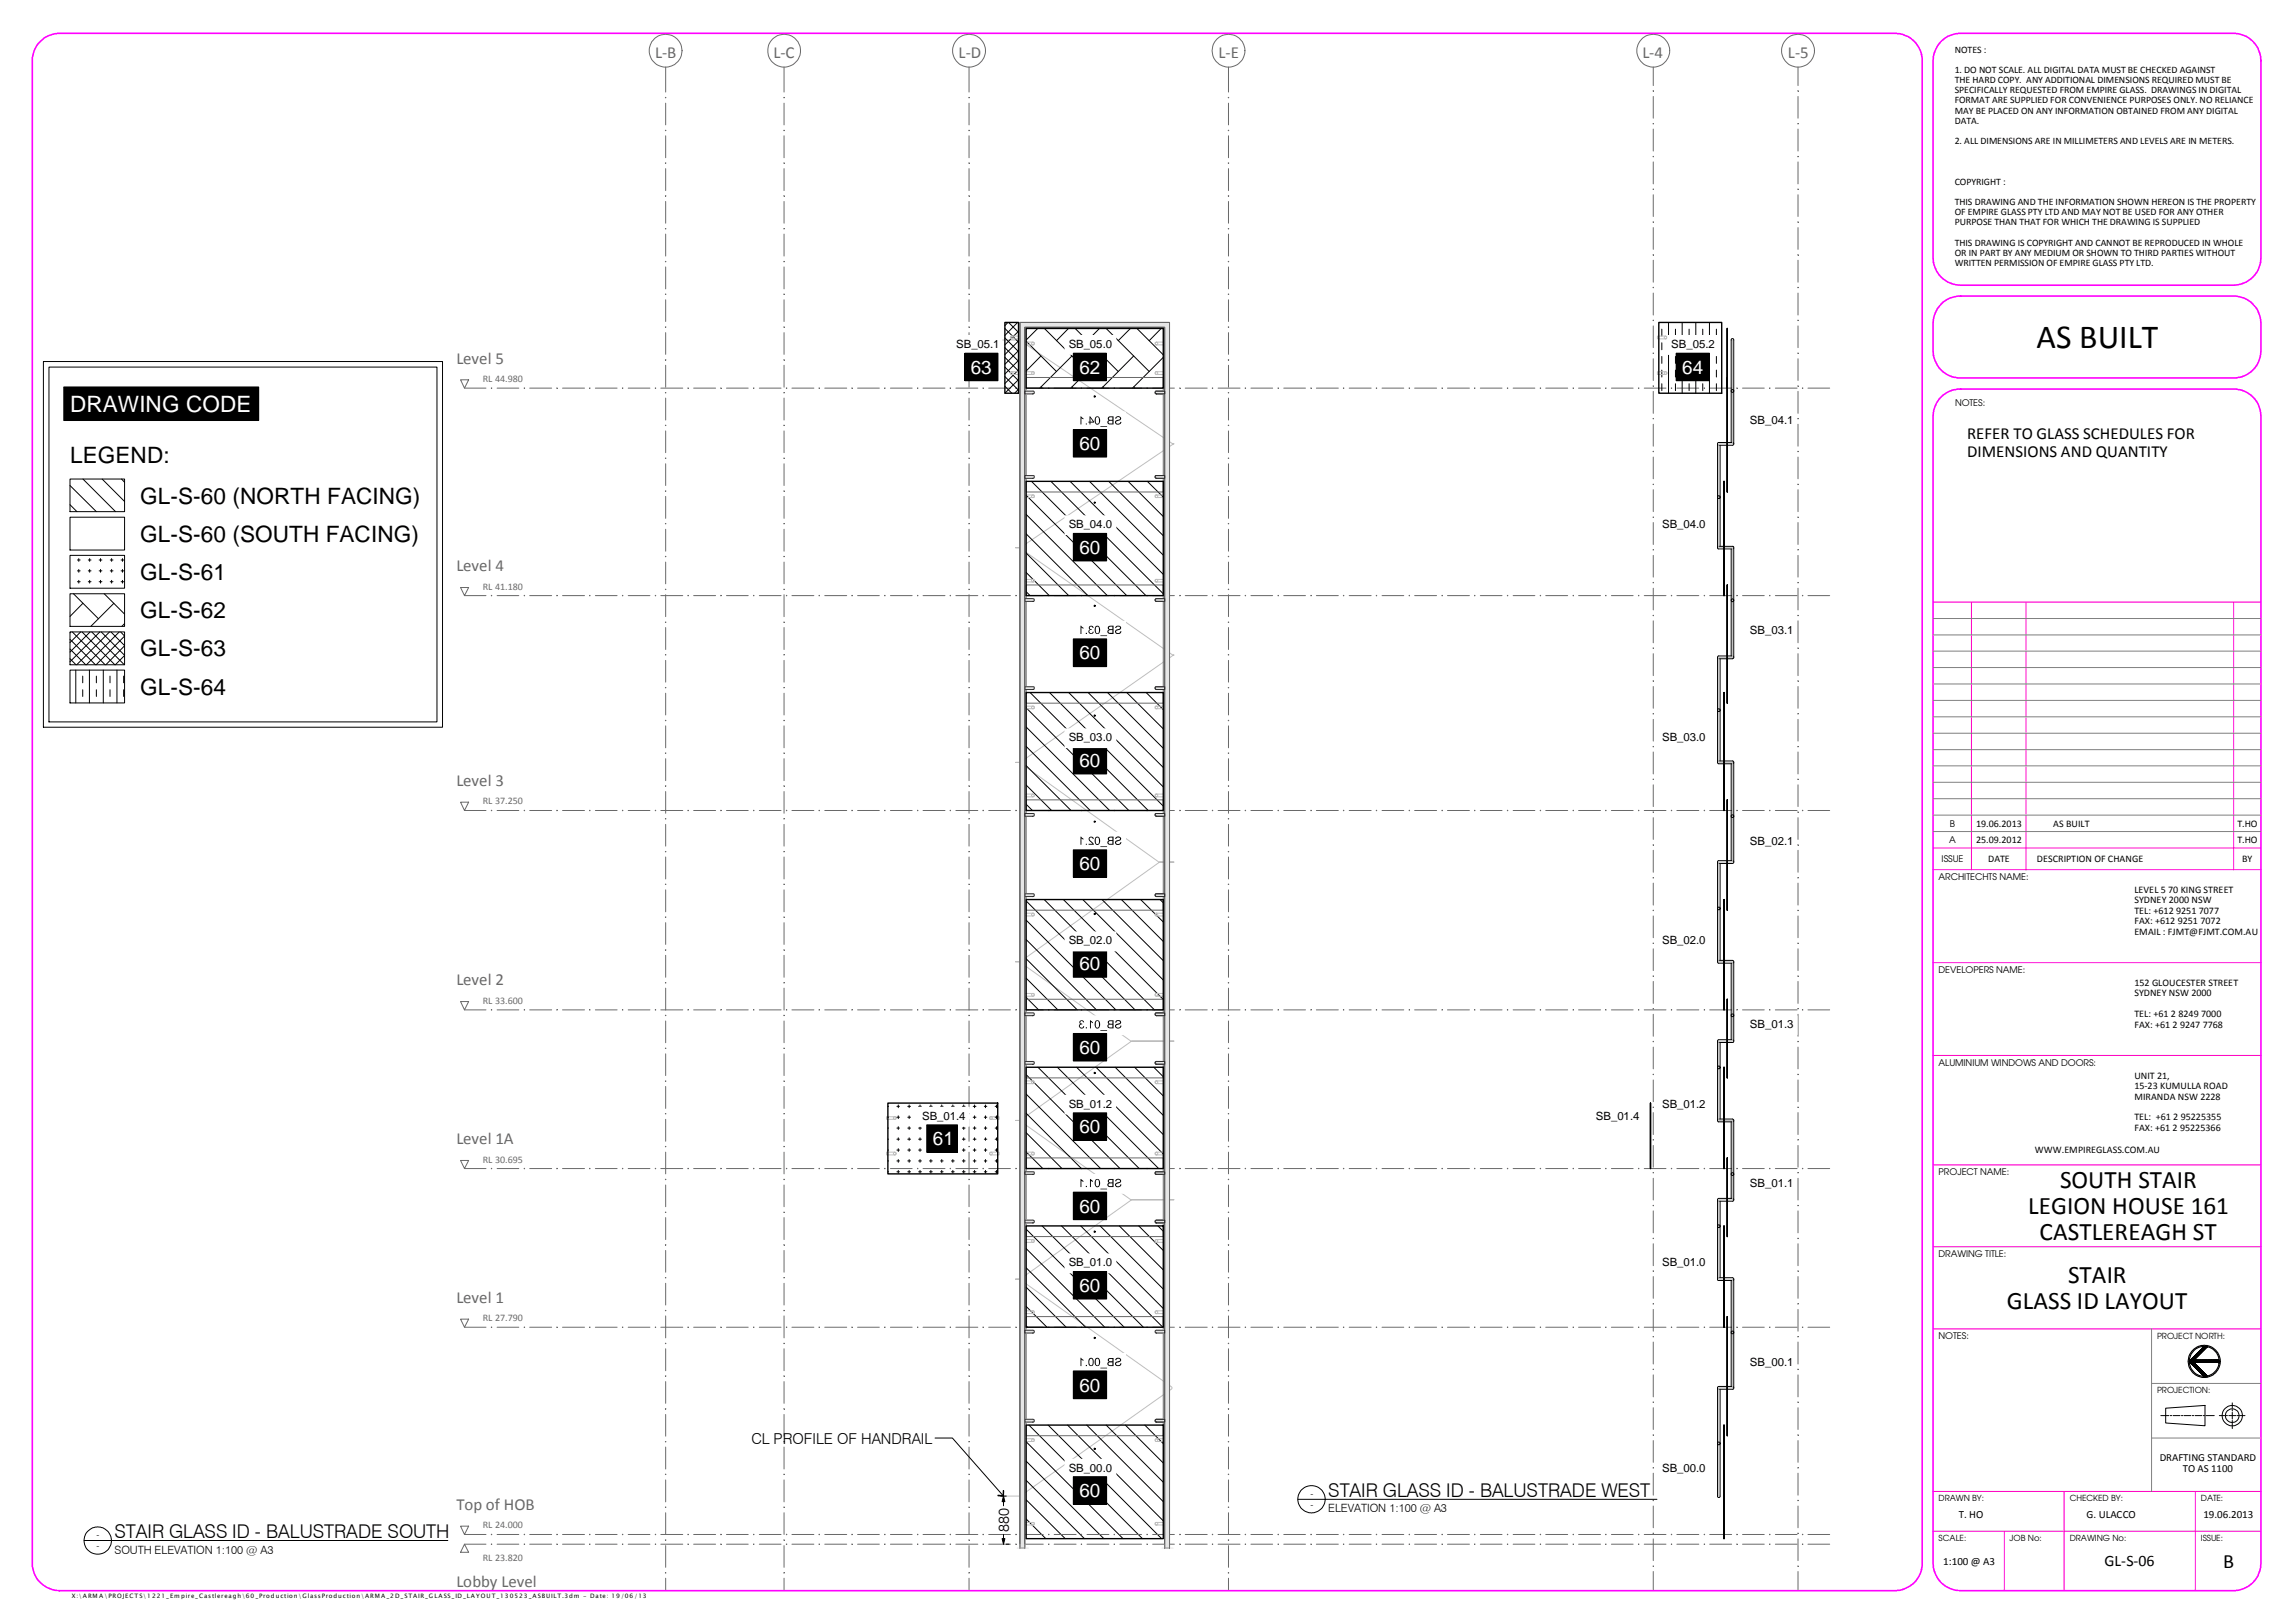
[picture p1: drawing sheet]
<svg xmlns="http://www.w3.org/2000/svg" width="420mm" height="297mm" viewBox="0 0 420 297" stroke-linecap="round" stroke-linejoin="round" font-family="sans-serif">
<defs><g id="words">
<text font-size="6.2" x="372.9" y="63.7">AS BUILT</text>
<g font-size="4.6">
<text x="377.1" y="217.4">SOUTH STAIR</text>
<text x="371.3" y="222.2">LEGION HOUSE 161</text>
<text x="373.4" y="227">CASTLEREAGH ST</text>
<text x="367.4" y="239.6">GLASS ID LAYOUT</text>
<text x="378.6" y="234.8">STAIR</text>
</g>
<text font-size="4.1" fill="#fff" x="12.8" y="75.4">DRAWING CODE</text>
<g font-size="4.1">
<text x="12.8" y="84.8">LEGEND:</text>
<text x="25.7" y="92.2">GL-S-60 (NORTH FACING)</text>
<text x="25.7" y="99.1">GL-S-60 (SOUTH FACING)</text>
<text x="25.7" y="106.2">GL-S-61</text>
<text x="25.7" y="113.2">GL-S-62</text>
<text x="25.7" y="120.1">GL-S-63</text>
<text x="25.7" y="127.2">GL-S-64</text>
</g>
<text font-size="3.7" x="407" y="286.9">B</text>
<g font-size="3.5">
<text x="243.2" y="273.9">STAIR GLASS ID - BALUSTRADE WEST</text>
<text x="20.9" y="281.5">STAIR GLASS ID - BALUSTRADE SOUTH</text>
</g>
<g font-size="3.4" fill="#fff">
<text x="177.7" y="68.4">63</text>
<text x="197.6" y="68.4">62</text>
<text x="308" y="68.4">64</text>
<text x="197.6" y="82.3">60</text>
<text x="197.6" y="101.3">60</text>
<text x="197.6" y="120.7">60</text>
<text x="197.6" y="140.3">60</text>
<text x="197.6" y="159.3">60</text>
<text x="197.6" y="177.5">60</text>
<text x="197.6" y="192.9">60</text>
<text x="170.8" y="209.6">61</text>
<text x="197.6" y="207.4">60</text>
<text x="197.6" y="221.9">60</text>
<text x="197.6" y="236.4">60</text>
<text x="197.6" y="254.7">60</text>
<text x="197.6" y="274">60</text>
</g>
<g font-size="3.1" fill="#696969">
<text x="120" y="10.5">L-B</text>
<text x="141.6" y="10.5">L-C</text>
<text x="175.5" y="10.5">L-D</text>
<text x="223.1" y="10.5">L-E</text>
<text x="300.7" y="10.5">L-4</text>
<text x="327.3" y="10.5">L-5</text>
<text x="83.6" y="66.5">Level 5</text>
<text x="83.6" y="104.5">Level 4</text>
<text x="83.6" y="143.8">Level 3</text>
<text x="83.6" y="180.3">Level 2</text>
<text x="83.6" y="209.4">Level 1A</text>
<text x="83.6" y="238.4">Level 1</text>
<text x="83.6" y="276.3">Top of HOB</text>
<text x="83.6" y="290.5">Lobby Level</text>
</g>
<g font-size="3.1">
<text x="360.2" y="80.4">REFER TO GLASS SCHEDULES FOR</text>
<text x="360.2" y="83.7">DIMENSIONS AND QUANTITY</text>
</g>
<text font-size="2.9" x="385.3" y="286.6">GL-S-06</text>
<g font-size="2.8">
<text x="137.6" y="264.2">CL PROFILE OF HANDRAIL</text>
<text x="184.7" y="280.3" transform="rotate(-90 184.7 280.3)">880</text>
</g>
<g font-size="2.1">
<text x="175.1" y="63.7">SB_05.1</text>
<text x="195.7" y="63.7">SB_05.0</text>
<text x="306" y="63.7">SB_05.2</text>
<text x="320.4" y="77.7">SB_04.1</text>
<text x="195.7" y="96.7">SB_04.0</text>
<text x="304.3" y="96.7">SB_04.0</text>
<text x="320.4" y="116">SB_03.1</text>
<text x="195.7" y="135.6">SB_03.0</text>
<text x="304.3" y="135.6">SB_03.0</text>
<text x="320.4" y="154.6">SB_02.1</text>
<text x="195.7" y="172.8">SB_02.0</text>
<text x="304.3" y="172.8">SB_02.0</text>
<text x="320.4" y="188.2">SB_01.3</text>
<text x="195.7" y="202.7">SB_01.2</text>
<text x="304.3" y="202.7">SB_01.2</text>
<text x="168.8" y="204.9">SB_01.4</text>
<text x="292.2" y="204.9">SB_01.4</text>
<text x="320.4" y="217.3">SB_01.1</text>
<text x="195.7" y="231.8">SB_01.0</text>
<text x="304.3" y="231.8">SB_01.0</text>
<text x="320.4" y="250">SB_00.1</text>
<text x="195.7" y="269.3">SB_00.0</text>
<text x="304.3" y="269.3">SB_00.0</text>
<text x="243.2" y="276.8">ELEVATION 1:100 @ A3</text>
<text x="20.9" y="284.4">SOUTH ELEVATION 1:100 @ A3</text>
</g>
<g font-size="2">
<text x="395.4" y="267.5">DRAFTING STANDARD</text>
<text x="399.6" y="269.5">TO AS 1100</text>
<text x="358.6" y="277.8">T. HO</text>
<text x="382" y="277.8">G. ULACCO</text>
<text x="403.4" y="277.8">19.06.2013</text>
<text x="355.8" y="286.3">1:100 @ A3</text>
</g>
<g font-size="1.8">
<text x="357.9" y="9.7">NOTES :</text>
<text x="357.9" y="13.3">1. DO NOT SCALE. ALL DIGITAL DATA MUST BE CHECKED AGAINST</text>
<text x="357.9" y="15.2">THE HARD COPY. ANY ADDITIONAL DIMENSIONS REQUIRED MUST BE</text>
<text x="357.9" y="17.1">SPECIFICALLY REQUESTED FROM EMPIRE GLASS. DRAWINGS IN DIGITAL</text>
<text x="357.9" y="18.9">FORMAT ARE SUPPLIED FOR CONVENIENCE PURPOSES ONLY. NO RELIANCE</text>
<text x="357.9" y="20.8">MAY BE PLACED ON ANY INFORMATION OBTAINED FROM ANY DIGITAL</text>
<text x="357.9" y="22.6">DATA.</text>
<text x="357.9" y="26.4">2. ALL DIMENSIONS ARE IN MILLIMETERS AND LEVELS ARE IN METERS.</text>
<text x="357.9" y="33.8">COPYRIGHT :</text>
<text x="357.9" y="37.5">THIS DRAWING AND THE INFORMATION SHOWN HEREON IS THE PROPERTY</text>
<text x="357.9" y="39.4">OF EMPIRE GLASS PTY LTD AND MAY NOT BE USED FOR ANY OTHER</text>
<text x="357.9" y="41.2">PURPOSE THAN THAT FOR WHICH THE DRAWING IS SUPPLIED</text>
<text x="357.9" y="45">THIS DRAWING IS COPYRIGHT AND CANNOT BE REPRODUCED IN WHOLE</text>
<text x="357.9" y="46.8">OR IN PART BY ANY MEDIUM OR SHOWN TO THIRD PARTIES WITHOUT</text>
<text x="357.9" y="48.7">WRITTEN PERMISSION OF EMPIRE GLASS PTY LTD.</text>
<text x="361.8" y="154.3">25.09.2012</text>
<text x="361.8" y="151.3">19.06.2013</text>
<text x="375.9" y="151.3">AS BUILT</text>
<text x="409.6" y="151.3">T.HO</text>
<text x="409.6" y="154.3">T.HO</text>
<text x="364" y="157.8">DATE</text>
<text x="372.9" y="157.8">DESCRIPTION OF CHANGE</text>
<text x="410.5" y="157.8">BY</text>
<text x="390.8" y="163.4">LEVEL 5 70 KING STREET</text>
<text x="390.8" y="165.3">SYDNEY 2000 NSW</text>
<text x="390.8" y="167.2">TEL: +612 9251 7077</text>
<text x="390.8" y="169.2">FAX: +612 9251 7072</text>
<text x="390.8" y="171.1">EMAIL : FJMT@FJMT.COM.AU</text>
<text x="390.8" y="180.4">152 GLOUCESTER STREET</text>
<text x="390.8" y="182.3">SYDNEY NSW 2000</text>
<text x="390.8" y="186.1">TEL: +61 2 8249 7000</text>
<text x="390.8" y="188.1">FAX: +61 2 9247 7768</text>
<text x="390.8" y="197.4">UNIT 21,</text>
<text x="390.8" y="199.3">15-23 KUMULLA ROAD</text>
<text x="390.8" y="201.3">MIRANDA NSW 2228</text>
<text x="390.8" y="205.1">TEL: +61 2 95225355</text>
<text x="390.8" y="207">FAX: +61 2 95225366</text>
<text x="372.5" y="211.1">WWW.EMPIREGLASS.COM.AU</text>
</g>
<g font-size="1.8" fill="#696969">
<text x="88.4" y="69.9">RL 44.980</text>
<text x="88.4" y="107.9">RL 41.180</text>
<text x="88.4" y="147.2">RL 37.250</text>
<text x="88.4" y="183.7">RL 33.600</text>
<text x="88.4" y="212.8">RL 30.695</text>
<text x="88.4" y="241.9">RL 27.790</text>
<text x="88.4" y="279.7">RL 24.000</text>
<text x="88.4" y="285.7">RL 23.820</text>
</g>
<g font-size="1.7">
<text x="357.9" y="74.4">NOTES:</text>
<text x="356.8" y="154.3">A</text>
<text x="357" y="151.3">B</text>
<text x="354.9" y="161.1">ARCHITECHTS NAME:</text>
<text x="355.5" y="157.8">ISSUE</text>
<text x="354.9" y="178.1">DEVELOPERS NAME:</text>
<text x="354.9" y="195.1">ALUMINIUM WINDOWS AND DOORS:</text>
<text x="354.9" y="215.1">PROJECT NAME:</text>
<text x="354.9" y="230.1">DRAWING TITLE:</text>
<text x="354.9" y="245.1">NOTES:</text>
<text x="239.9" y="274">-</text>
<text x="239.9" y="276">-</text>
<text x="17.6" y="281.6">-</text>
<text x="17.6" y="283.5">-</text>
</g>
<g font-size="1.5">
<text x="394.9" y="245">PROJECT NORTH:</text>
<text x="394.9" y="255">PROJECTION:</text>
<text x="354.9" y="274.7">DRAWN BY:</text>
<text x="378.9" y="274.7">CHECKED BY:</text>
<text x="402.9" y="274.7">DATE:</text>
<text x="354.9" y="282">SCALE:</text>
<text x="367.9" y="282">JOB No:</text>
<text x="378.9" y="282">DRAWING No:</text>
<text x="402.9" y="282">ISSUE:</text>
</g>
<text font-size="1.1" x="13.2" y="292.4">X:\A RM A \PRO JECT S\1 22 1_Em pire_Castlereagh\60 _Prod uction\GlassProduction\AR M A _2 D _STAIR_G LA SS_ID _LAYO U T _13 05 23 _A SBUILT.3dm - D ate: 19 /06 /13</text>
</g></defs>
<g fill="none" stroke="#bebebe" stroke-width=".18">
<path d="M183.1 62.2h3.5l28.1 19h.2l-28.1 19h-.9h.7l28.1 19.7h.2l-28.1 19.6h-.9h.7l25.6 18.3h2.7h-2.6l-25.5 18.2h-.9h.7l20.4 14.5h7.9h-7.7l-20.4 14.6h-.9h.7l20.4 14.5h7.9h-7.7l-20.4 14.5h-.9h.7l27.9 19.7 .1 .3-27.8 19.7h-3.1M162.3 204.4h1.6l.2 .2-.2 .3h-1.6zM162.3 210.9h1.5a.25 .25 0 0 1 .3 .2 .25 .25 0 0 1-.3 .3h-1.5zM163.6 204.5a.26 .26 0 0 1 .4-.1 .26 .26 0 0 1-.1 .5l-.3-.1zM181.2 204.5l.1-.1h1.6v.5h-1.6l-.1-.2zM181.2 204.5a.26 .26 0 0 1 .4-.1 .26 .26 0 0 1-.1 .5l-.2-.1zM181.2 211l.2-.1h1.5v.5h-1.6z"/>
<circle cx="163.8" cy="211.1" r=".25"/>
<circle cx="181.4" cy="211.1" r=".25"/>
</g>
<g fill="none" stroke="#000" stroke-width=".18">
<path d="M187.9 62.4l5.5 5.6M190 60.1l-2.1 2.1M190.6 70.8l.2 .2M190.6 65.2l-2.7 2.7M191.2 60.1l7.9 7.9M195.6 60.1l-2.2 2.3M196.2 70.8l.2 .2M196.2 65.2l-5.8 5.8M196.8 60.1l7.9 7.9M201.3 60.1l-2.2 2.3M201.9 70.8l.2 .2M201.9 65.2l-5.9 5.8"/>
<path d="M202.5 60.1l7.9 7.9M207 60.1l-2.3 2.3M207.5 70.8l.3 .2M207.5 65.2l-5.8 5.8M208.1 60.1l4.9 4.8M212.6 60.1l-2.2 2.3M213 65.4l-5.7 5.6M187.9 90.6l18.4 18.4M187.9 94.1l14.8 14.9M187.9 97.7l11.3 11.3M188.8 88.1l21 20.9M192.4 88.1l20.6 20.6"/>
<path d="M195.9 88.1l17.1 17M199.5 88.1l13.5 13.5M203 88.1l10 9.9M206.5 88.1l6.5 6.4M210 88.1l3 2.9M187.9 101.2l7.8 7.8M187.9 104.8l4.2 4.2M187.9 108.3l.7 .7M187.9 129.5l18.8 18.8M187.9 133.1l15.2 15.2M187.9 136.6l11.7 11.7M188.6 126.7l21.6 21.6"/>
<path d="M192.1 126.7l20.9 20.8M195.7 126.7l17.3 17.3M199.2 126.7l13.8 13.8M202.8 126.7l10.2 10.2M206.3 126.7l6.7 6.7M209.8 126.7l3.2 3.2M187.9 140.1l8.2 8.2M187.9 143.7l4.6 4.6M187.9 147.2l1.1 1.1M187.9 164.9l19.9 19.9M187.9 168.4l16.4 16.4M187.9 172l12.8 12.8"/>
<path d="M187.9 175.5l9.3 9.3M187.9 179l5.8 5.8M191.2 164.6l20.2 20.2M194.7 164.6l18.3 18.3M198.2 164.6l14.8 14.8M201.7 164.6l11.3 11.2M205.3 164.6l7.7 7.7M208.8 164.6l4.2 4.1M212.4 164.6l.6 .6M187.9 182.5l2.2 2.3M187.9 196.7l17.2 17.2M190 195.3l18.6 18.6"/>
<path d="M193.6 195.3l18.5 18.6M197.1 195.3l15.9 15.9M200.6 195.3l12.4 12.3M204.2 195.3l8.8 8.8M207.7 195.3l5.3 5.3M211.2 195.3l1.8 1.8M187.9 200.2l13.6 13.7M187.9 203.8l10.1 10.1M187.9 207.3l6.5 6.6M187.9 210.8l3 3.1M187.9 225l17.9 17.9M187.9 228.5l14.4 14.4"/>
<path d="M187.9 232l10.8 10.9M187.9 235.6l7.3 7.3M187.9 239.1l3.8 3.8M190.8 224.4l18.5 18.5M194.3 224.4l18.6 18.5M197.9 224.4l15.1 15.1M201.4 224.4l11.6 11.5M204.9 224.4l8.1 8M208.5 224.4l4.5 4.5M212 224.4l1 .9M187.9 242.7l.2 .2M187.9 263.9l17.7 17.7"/>
<path d="M187.9 267.4l14.2 14.2M187.9 270.9l10.6 10.7M187.9 274.5l7.1 7.1M187.9 278l3.6 3.6M188.4 260.8l20.8 20.8M191.9 260.8l20.8 20.8M195.4 260.8l17.6 17.5M199 260.8l14 14M202.5 260.8l10.5 10.5M206 260.8l7 7M209.6 260.8l3.4 3.4M187.9 281.6h.1"/>
</g>
<g fill="none" stroke="#696969" stroke-width=".18">
<path d="M121.9 12.3v4.5M121.9 18.9v4M143.5 12.3v4.5M143.5 18.9v4M177.4 12.3v4.5M177.4 18.9v4M224.9 12.3v4.5M224.9 18.9v4M121.9 24.8v4.1M121.9 30.9v4M121.9 36.9v4M143.5 24.8v4.1"/>
<path d="M143.5 30.9v4M143.5 36.9v4M177.4 24.8v4.1M177.4 30.9v4M177.4 36.9v4M224.9 24.8v4.1M224.9 30.9v4M224.9 36.9v4M121.9 42.8v4.1M121.9 48.9v4M121.9 54.9v3.9M143.5 42.8v4.1"/>
<path d="M143.5 48.9v4M143.5 54.9v3.9M177.4 42.8v4.1M177.4 48.9v4M177.4 54.9v3.9M224.9 42.8v4.1M224.9 48.9v4M224.9 54.9v3.9M85 71h4M91 71h4M97 71h4M103 71h4"/>
<path d="M109 71h4M115 71h4M121 71h4M121.9 60.9v4M121.9 66.8v4.1M121.9 72.9v4M121.9 78.9v3.9M127 71h4M133 71h4M139 71h4M143.5 60.9v4M143.5 66.8v4.1"/>
<path d="M143.5 72.9v4M143.5 78.9v3.9M145 71h4M151 71h4M157 71h4M163 71h4M169 71h4M175 71h4M177.4 60.9v4M177.4 66.8v4.1M177.4 72.9v4M177.4 78.9v3.9"/>
<path d="M181 71h4M187 71h4M193 71h4M199 71h4M205 71h4M211 71h4M217 71h4M223 71h4M224.9 60.9v4M224.9 66.8v4.1M224.9 72.9v4M224.9 78.9v3.9"/>
<path d="M229 71h4M235 71h4M241 71h4M247 71h4M253 71h4M259 71h4M265 71h4M271 71h4M277 71h4M283 71h4M289 71h4M295 71h4"/>
<path d="M301 71h4M307 71h4M313 71h4M319 71h4M325 71h4M331 71h4M121.9 84.9v4M121.9 90.8v4.1M121.9 96.9v4M143.5 84.9v4M143.5 90.8v4.1M143.5 96.9v4"/>
<path d="M177.4 84.9v4M177.4 90.8v4.1M177.4 96.9v4M224.9 84.9v4M224.9 90.8v4.1M224.9 96.9v4M85 109h4M91 109h4M97 109h4M103 109h4M109 109h4M115 109h4"/>
<path d="M121 109h4M121.9 102.9v3.9M121.9 108.8v4.1M121.9 114.9v4M127 109h4M133 109h4M139 109h4M143.5 102.9v3.9M143.5 108.8v4.1M143.5 114.9v4M145 109h4M151 109h4"/>
<path d="M157 109h4M163 109h4M169 109h4M175 109h4M177.4 102.9v3.9M177.4 108.8v4.1M177.4 114.9v4M181 109h4M187 109h4M193 109h4M199 109h4M205 109h4"/>
<path d="M211 109h4M217 109h4M223 109h4M224.9 102.9v3.9M224.9 108.8v4.1M224.9 114.9v4M229 109h4M235 109h4M241 109h4M247 109h4M253 109h4M259 109h4"/>
<path d="M265 109h4M271 109h4M277 109h4M283 109h4M289 109h4M295 109h4M301 109h4M307 109h4M313 109h4M319 109h4M325 109h4M331 109h4"/>
<path d="M121.9 120.9v3.9M121.9 126.9v4M121.9 132.8v4.1M121.9 138.9v4M143.5 120.9v3.9M143.5 126.9v4M143.5 132.8v4.1M143.5 138.9v4M177.4 120.9v3.9M177.4 126.9v4M177.4 132.8v4.1M177.4 138.9v4"/>
<path d="M224.9 120.9v3.9M224.9 126.9v4M224.9 132.8v4.1M224.9 138.9v4M85 148.3h4M91 148.3h4M97 148.3h4M103 148.3h4M109 148.3h4M115 148.3h4M121 148.3h4M121.9 144.9v3.9"/>
<path d="M121.9 150.9v4M121.9 156.8v4.1M127 148.3h4M133 148.3h4M139 148.3h4M143.5 144.9v3.9M143.5 150.9v4M143.5 156.8v4.1M145 148.3h4M151 148.3h4M157 148.3h4M163 148.3h4"/>
<path d="M169 148.3h4M175 148.3h4M177.4 144.9v3.9M177.4 150.9v4M177.4 156.8v4.1M181 148.3h4M187 148.3h4M193 148.3h4M199 148.3h4M205 148.3h4M211 148.3h4M217 148.3h4"/>
<path d="M223 148.3h4M224.9 144.9v3.9M224.9 150.9v4M224.9 156.8v4.1M229 148.3h4M235 148.3h4M241 148.3h4M247 148.3h4M253 148.3h4M259 148.3h4M265 148.3h4M271 148.3h4"/>
<path d="M277 148.3h4M283 148.3h4M289 148.3h4M295 148.3h4M301 148.3h4M307 148.3h4M313 148.3h4M319 148.3h4M325 148.3h4M331 148.3h4M121.9 162.9v4M121.9 168.9v3.9"/>
<path d="M121.9 174.8v4.1M143.5 162.9v4M143.5 168.9v3.9M143.5 174.8v4.1M177.4 162.9v4M177.4 168.9v3.9M177.4 174.8v4.1M224.9 162.9v4M224.9 168.9v3.9M224.9 174.8v4.1M85 184.8h4M91 184.8h4"/>
<path d="M97 184.8h4M103 184.8h4M109 184.8h4M115 184.8h4M121 184.8h4M121.9 180.8v4.1M121.9 186.9v3.9M121.9 192.9v3.9M121.9 198.8v4.1M127 184.8h4M133 184.8h4M139 184.8h4"/>
<path d="M143.5 180.8v4.1M143.5 186.9v3.9M143.5 192.9v3.9M143.5 198.8v4.1M145 184.8h4M151 184.8h4M157 184.8h4M163 184.8h4M169 184.8h4M175 184.8h4M177.4 180.8v4.1M177.4 186.9v3.9"/>
<path d="M177.4 192.9v3.9M177.4 198.8v4.1M181 184.8h4M187 184.8h4M193 184.8h4M199 184.8h4M205 184.8h4M211 184.8h4M217 184.8h4M223 184.8h4M224.9 180.8v4.1M224.9 186.9v3.9"/>
<path d="M224.9 192.9v3.9M224.9 198.8v4.1M229 184.8h4M235 184.8h4M241 184.8h4M247 184.8h4M253 184.8h4M259 184.8h4M265 184.8h4M271 184.8h4M277 184.8h4M283 184.8h4"/>
<path d="M289 184.8h4M295 184.8h4M301 184.8h4M307 184.8h4M313 184.8h4M319 184.8h4M325 184.8h4M331 184.8h4M85 213.9h4M91 213.9h4M97 213.9h4M103 213.9h4"/>
<path d="M109 213.9h4M115 213.9h4M121 213.9h4M121.9 204.9v4M121.9 210.9v3.9M121.9 216.9v4M127 213.9h4M133 213.9h4M139 213.9h4M143.5 204.9v4M143.5 210.9v3.9M143.5 216.9v4"/>
<path d="M145 213.9h4M151 213.9h4M157 213.9h4M163 213.9h4M169 213.9h4M175 213.9h4M177.4 204.9v4M177.4 210.9v3.9M177.4 216.9v4M181 213.9h4M187 213.9h4M193 213.9h4"/>
<path d="M199 213.9h4M205 213.9h4M211 213.9h4M217 213.9h4M223 213.9h4M224.9 204.9v4M224.9 210.9v3.9M224.9 216.9v4M229 213.9h4M235 213.9h4M241 213.9h4M247 213.9h4"/>
<path d="M253 213.9h4M259 213.9h4M265 213.9h4M271 213.9h4M277 213.9h4M283 213.9h4M289 213.9h4M295 213.9h4M301 213.9h4M307 213.9h4M313 213.9h4M319 213.9h4"/>
<path d="M325 213.9h4M331 213.9h4M121.9 222.8v4.1M121.9 228.9v3.9M121.9 234.9v3.9M143.5 222.8v4.1M143.5 228.9v3.9M143.5 234.9v3.9M177.4 222.8v4.1M177.4 228.9v3.9M177.4 234.9v3.9M224.9 222.8v4.1"/>
<path d="M224.9 228.9v3.9M224.9 234.9v3.9M85 242.9h4M91 242.9h4M97 242.9h4M103 242.9h4M109 242.9h4M115 242.9h4M121 242.9h4M121.9 240.8v4.1M121.9 246.8v4.1M121.9 252.9v3.9"/>
<path d="M121.9 258.9v3.9M127 242.9h4M133 242.9h4M139 242.9h4M143.5 240.8v4.1M143.5 246.8v4.1M143.5 252.9v3.9M143.5 258.9v3.9M145 242.9h4M151 242.9h4M157 242.9h4M163 242.9h4"/>
<path d="M169 242.9h4M175 242.9h4M177.4 240.8v4.1M177.4 246.8v4.1M177.4 252.9v3.9M177.4 258.9v3.9M181 242.9h4M187 242.9h4M193 242.9h4M199 242.9h4M205 242.9h4M211 242.9h4"/>
<path d="M217 242.9h4M223 242.9h4M224.9 240.8v4.1M224.9 246.8v4.1M224.9 252.9v3.9M224.9 258.9v3.9M229 242.9h4M235 242.9h4M241 242.9h4M247 242.9h4M253 242.9h4M259 242.9h4"/>
<path d="M265 242.9h4M271 242.9h4M277 242.9h4M283 242.9h4M289 242.9h4M295 242.9h4M301 242.9h4M307 242.9h4M313 242.9h4M319 242.9h4M325 242.9h4M331 242.9h4"/>
<path d="M121.9 264.8v4.1M121.9 270.8v4.1M121.9 276.9v3.9M143.5 264.8v4.1M143.5 270.8v4.1M143.5 276.9v3.9M177.4 264.8v4.1M177.4 270.8v4.1M177.4 276.9v3.9M224.9 264.8v4.1M224.9 270.8v4.1M224.9 276.9v3.9"/>
<path d="M85 280.8h4M85 282.6h4M91 280.8h4M91 282.6h4M97 280.8h4M97 282.6h4M103 280.8h4M103 282.6h4M109 280.8h4M109 282.6h4M115 280.8h4M115 282.6h4"/>
<path d="M121 280.8h4M121 282.6h4M121.9 282.9v4M121.9 288.8v2.3M127 280.8h4M127 282.6h4M133 280.8h4M133 282.6h4M139 280.8h4M139 282.6h4M143.5 282.9v4M143.5 288.8v2.3"/>
<path d="M145 280.8h4M145 282.6h4M151 280.8h4M151 282.6h4M157 280.8h4M157 282.6h4M163 280.8h4M163 282.6h4M169 280.8h4M169 282.6h4M175 280.8h4M175 282.6h4"/>
<path d="M177.4 282.9v4M177.4 288.8v2.3M181 280.8h4M181 282.6h4M187 280.8h4M187 282.6h4M193 280.8h4M193 282.6h4M199 280.8h4M199 282.6h4M205 280.8h4M205 282.6h4"/>
<path d="M211 280.8h4M211 282.6h4M217 280.8h4M217 282.6h4M223 280.8h4M223 282.6h4M224.9 282.9v4M224.9 288.8v2.3M229 280.8h4M229 282.6h4M235 280.8h4M235 282.6h4"/>
<path d="M241 280.8h4M241 282.6h4M247 280.8h4M247 282.6h4M253 280.8h4M253 282.6h4M259 280.8h4M259 282.6h4M265 280.8h4M265 282.6h4M271 280.8h4M271 282.6h4"/>
<path d="M277 280.8h4M277 282.6h4M283 280.8h4M283 282.6h4M289 280.8h4M289 282.6h4M295 280.8h4M295 282.6h4M301 280.8h4M301 282.6h4M307 280.8h4M307 282.6h4"/>
<path d="M313 280.8h4M313 282.6h4M319 280.8h4M319 282.6h4M325 280.8h4M325 282.6h4M331 280.8h4M331 282.6h4"/>
<circle cx="121.9" cy="9.3" r="3"/>
<circle cx="143.5" cy="9.3" r="3"/>
<circle cx="177.4" cy="9.3" r="3"/>
<circle cx="224.9" cy="9.3" r="3"/>
</g>
<path d="M121.8 17.8l.1 .1z" fill="none" stroke="#696969" stroke-width=".18"/>
<path d="M121.8 23.8l.1 .1z" fill="none" stroke="#696969" stroke-width=".18"/>
<path d="M121.8 29.8l.1 .1z" fill="none" stroke="#696969" stroke-width=".18"/>
<path d="M121.8 35.8l.1 .1z" fill="none" stroke="#696969" stroke-width=".18"/>
<path d="M121.8 41.8l.1 .1z" fill="none" stroke="#696969" stroke-width=".18"/>
<path d="M121.8 47.8l.1 .1z" fill="none" stroke="#696969" stroke-width=".18"/>
<path d="M121.8 53.8l.1 .1z" fill="none" stroke="#696969" stroke-width=".18"/>
<path d="M121.8 59.8l.1 .1z" fill="none" stroke="#696969" stroke-width=".18"/>
<path d="M121.8 65.8l.1 .1z" fill="none" stroke="#696969" stroke-width=".18"/>
<path d="M121.8 71.8l.1 .1z" fill="none" stroke="#696969" stroke-width=".18"/>
<path d="M121.8 77.8l.1 .1z" fill="none" stroke="#696969" stroke-width=".18"/>
<path d="M121.8 83.8l.1 .1z" fill="none" stroke="#696969" stroke-width=".18"/>
<path d="M121.8 89.8l.1 .1z" fill="none" stroke="#696969" stroke-width=".18"/>
<path d="M121.8 95.8l.1 .1z" fill="none" stroke="#696969" stroke-width=".18"/>
<path d="M121.8 101.8l.1 .1z" fill="none" stroke="#696969" stroke-width=".18"/>
<path d="M121.8 107.8l.1 .1z" fill="none" stroke="#696969" stroke-width=".18"/>
<path d="M121.8 113.8l.1 .1z" fill="none" stroke="#696969" stroke-width=".18"/>
<path d="M121.8 119.8l.1 .1z" fill="none" stroke="#696969" stroke-width=".18"/>
<path d="M121.8 125.8l.1 .1z" fill="none" stroke="#696969" stroke-width=".18"/>
<path d="M121.8 131.8l.1 .1z" fill="none" stroke="#696969" stroke-width=".18"/>
<path d="M121.8 137.8l.1 .1z" fill="none" stroke="#696969" stroke-width=".18"/>
<path d="M121.8 143.8l.1 .1z" fill="none" stroke="#696969" stroke-width=".18"/>
<path d="M121.8 149.8l.1 .1z" fill="none" stroke="#696969" stroke-width=".18"/>
<path d="M121.8 155.8l.1 .1z" fill="none" stroke="#696969" stroke-width=".18"/>
<path d="M121.8 161.8l.1 .1z" fill="none" stroke="#696969" stroke-width=".18"/>
<path d="M121.8 167.8l.1 .1z" fill="none" stroke="#696969" stroke-width=".18"/>
<path d="M121.8 173.8l.1 .1z" fill="none" stroke="#696969" stroke-width=".18"/>
<path d="M121.8 179.8l.1 .1z" fill="none" stroke="#696969" stroke-width=".18"/>
<path d="M121.8 185.8l.1 .1z" fill="none" stroke="#696969" stroke-width=".18"/>
<path d="M121.8 191.8l.1 .1z" fill="none" stroke="#696969" stroke-width=".18"/>
<path d="M121.8 197.8l.1 .1z" fill="none" stroke="#696969" stroke-width=".18"/>
<path d="M121.8 203.8l.1 .1z" fill="none" stroke="#696969" stroke-width=".18"/>
<path d="M121.8 209.8l.1 .1z" fill="none" stroke="#696969" stroke-width=".18"/>
<path d="M121.8 215.8l.1 .1z" fill="none" stroke="#696969" stroke-width=".18"/>
<path d="M121.8 221.8l.1 .1z" fill="none" stroke="#696969" stroke-width=".18"/>
<path d="M121.8 227.8l.1 .1z" fill="none" stroke="#696969" stroke-width=".18"/>
<path d="M121.8 233.8l.1 .1z" fill="none" stroke="#696969" stroke-width=".18"/>
<path d="M121.8 239.8l.1 .1z" fill="none" stroke="#696969" stroke-width=".18"/>
<path d="M121.8 245.8l.1 .1z" fill="none" stroke="#696969" stroke-width=".18"/>
<path d="M121.8 251.8l.1 .1z" fill="none" stroke="#696969" stroke-width=".18"/>
<path d="M121.8 257.8l.1 .1z" fill="none" stroke="#696969" stroke-width=".18"/>
<path d="M121.8 263.8l.1 .1z" fill="none" stroke="#696969" stroke-width=".18"/>
<path d="M121.8 269.8l.1 .1z" fill="none" stroke="#696969" stroke-width=".18"/>
<path d="M121.8 275.8l.1 .1z" fill="none" stroke="#696969" stroke-width=".18"/>
<path d="M121.8 281.8l.1 .1z" fill="none" stroke="#696969" stroke-width=".18"/>
<path d="M121.8 287.8l.1 .1z" fill="none" stroke="#696969" stroke-width=".18"/>
<path d="M330 280.8l.1 .1z" fill="none" stroke="#696969" stroke-width=".18"/>
<path d="M324 280.8l.1 .1z" fill="none" stroke="#696969" stroke-width=".18"/>
<path d="M318 280.8v.1z" fill="none" stroke="#696969" stroke-width=".18"/>
<path d="M312 280.8l.1 .1z" fill="none" stroke="#696969" stroke-width=".18"/>
<path d="M306 280.8l.1 .1z" fill="none" stroke="#696969" stroke-width=".18"/>
<path d="M300 280.8v.1z" fill="none" stroke="#696969" stroke-width=".18"/>
<path d="M294 280.8v.1z" fill="none" stroke="#696969" stroke-width=".18"/>
<path d="M288 280.8l.1 .1z" fill="none" stroke="#696969" stroke-width=".18"/>
<path d="M282 280.8l.1 .1z" fill="none" stroke="#696969" stroke-width=".18"/>
<path d="M276 280.8v.1z" fill="none" stroke="#696969" stroke-width=".18"/>
<path d="M269.9 280.8l.1 .1z" fill="none" stroke="#696969" stroke-width=".18"/>
<path d="M264 280.8l.1 .1z" fill="none" stroke="#696969" stroke-width=".18"/>
<path d="M258 280.8l.1 .1z" fill="none" stroke="#696969" stroke-width=".18"/>
<path d="M252 280.8v.1z" fill="none" stroke="#696969" stroke-width=".18"/>
<path d="M245.9 280.8l.1 .1z" fill="none" stroke="#696969" stroke-width=".18"/>
<path d="M240 280.8l.1 .1z" fill="none" stroke="#696969" stroke-width=".18"/>
<path d="M234 280.8v.1z" fill="none" stroke="#696969" stroke-width=".18"/>
<path d="M228 280.8v.1z" fill="none" stroke="#696969" stroke-width=".18"/>
<path d="M221.9 280.8l.1 .1z" fill="none" stroke="#696969" stroke-width=".18"/>
<path d="M216 280.8l.1 .1z" fill="none" stroke="#696969" stroke-width=".18"/>
<path d="M210 280.8v.1z" fill="none" stroke="#696969" stroke-width=".18"/>
<path d="M204 280.8v.1z" fill="none" stroke="#696969" stroke-width=".18"/>
<path d="M197.9 280.8l.1 .1z" fill="none" stroke="#696969" stroke-width=".18"/>
<path d="M192 280.8l.1 .1z" fill="none" stroke="#696969" stroke-width=".18"/>
<path d="M186 280.8v.1z" fill="none" stroke="#696969" stroke-width=".18"/>
<path d="M179.9 280.8l.1 .1z" fill="none" stroke="#696969" stroke-width=".18"/>
<path d="M173.9 280.8l.1 .1z" fill="none" stroke="#696969" stroke-width=".18"/>
<path d="M168 280.8l.1 .1z" fill="none" stroke="#696969" stroke-width=".18"/>
<path d="M162 280.8v.1z" fill="none" stroke="#696969" stroke-width=".18"/>
<path d="M155.9 280.8l.1 .1z" fill="none" stroke="#696969" stroke-width=".18"/>
<path d="M149.9 280.8l.1 .1z" fill="none" stroke="#696969" stroke-width=".18"/>
<path d="M144 280.8v.1z" fill="none" stroke="#696969" stroke-width=".18"/>
<path d="M138 280.8v.1z" fill="none" stroke="#696969" stroke-width=".18"/>
<path d="M131.9 280.8l.1 .1z" fill="none" stroke="#696969" stroke-width=".18"/>
<path d="M125.9 280.8l.1 .1z" fill="none" stroke="#696969" stroke-width=".18"/>
<path d="M120 280.8v.1z" fill="none" stroke="#696969" stroke-width=".18"/>
<path d="M113.9 280.8l.1 .1z" fill="none" stroke="#696969" stroke-width=".18"/>
<path d="M107.9 280.8l.1 .1z" fill="none" stroke="#696969" stroke-width=".18"/>
<path d="M101.9 280.8l.1 .1z" fill="none" stroke="#696969" stroke-width=".18"/>
<path d="M96 280.8v.1z" fill="none" stroke="#696969" stroke-width=".18"/>
<path d="M89.9 280.8l.1 .1z" fill="none" stroke="#696969" stroke-width=".18"/>
<path d="M143.5 17.8l.1 .1z" fill="none" stroke="#696969" stroke-width=".18"/>
<path d="M143.5 23.8l.1 .1z" fill="none" stroke="#696969" stroke-width=".18"/>
<path d="M143.5 29.8l.1 .1z" fill="none" stroke="#696969" stroke-width=".18"/>
<path d="M143.5 35.8l.1 .1z" fill="none" stroke="#696969" stroke-width=".18"/>
<path d="M143.5 41.8l.1 .1z" fill="none" stroke="#696969" stroke-width=".18"/>
<path d="M143.5 47.8l.1 .1z" fill="none" stroke="#696969" stroke-width=".18"/>
<path d="M143.5 53.8l.1 .1z" fill="none" stroke="#696969" stroke-width=".18"/>
<path d="M143.5 59.8l.1 .1z" fill="none" stroke="#696969" stroke-width=".18"/>
<path d="M143.5 65.8l.1 .1z" fill="none" stroke="#696969" stroke-width=".18"/>
<path d="M143.5 71.8l.1 .1z" fill="none" stroke="#696969" stroke-width=".18"/>
<path d="M143.5 77.8l.1 .1z" fill="none" stroke="#696969" stroke-width=".18"/>
<path d="M143.5 83.8l.1 .1z" fill="none" stroke="#696969" stroke-width=".18"/>
<path d="M143.5 89.8l.1 .1z" fill="none" stroke="#696969" stroke-width=".18"/>
<path d="M143.5 95.8l.1 .1z" fill="none" stroke="#696969" stroke-width=".18"/>
<path d="M143.5 101.8l.1 .1z" fill="none" stroke="#696969" stroke-width=".18"/>
<path d="M143.5 107.8l.1 .1z" fill="none" stroke="#696969" stroke-width=".18"/>
<path d="M143.5 113.8l.1 .1z" fill="none" stroke="#696969" stroke-width=".18"/>
<path d="M143.5 119.8l.1 .1z" fill="none" stroke="#696969" stroke-width=".18"/>
<path d="M143.5 125.8l.1 .1z" fill="none" stroke="#696969" stroke-width=".18"/>
<path d="M143.5 131.8l.1 .1z" fill="none" stroke="#696969" stroke-width=".18"/>
<path d="M143.5 137.8l.1 .1z" fill="none" stroke="#696969" stroke-width=".18"/>
<path d="M143.5 143.8l.1 .1z" fill="none" stroke="#696969" stroke-width=".18"/>
<path d="M143.5 149.8l.1 .1z" fill="none" stroke="#696969" stroke-width=".18"/>
<path d="M143.5 155.8l.1 .1z" fill="none" stroke="#696969" stroke-width=".18"/>
<path d="M143.5 161.8l.1 .1z" fill="none" stroke="#696969" stroke-width=".18"/>
<path d="M143.5 167.8l.1 .1z" fill="none" stroke="#696969" stroke-width=".18"/>
<path d="M143.5 173.8l.1 .1z" fill="none" stroke="#696969" stroke-width=".18"/>
<path d="M143.5 179.8l.1 .1z" fill="none" stroke="#696969" stroke-width=".18"/>
<path d="M143.5 185.8l.1 .1z" fill="none" stroke="#696969" stroke-width=".18"/>
<path d="M143.5 191.8l.1 .1z" fill="none" stroke="#696969" stroke-width=".18"/>
<path d="M143.5 197.8l.1 .1z" fill="none" stroke="#696969" stroke-width=".18"/>
<path d="M143.5 203.8l.1 .1z" fill="none" stroke="#696969" stroke-width=".18"/>
<path d="M143.5 209.8l.1 .1z" fill="none" stroke="#696969" stroke-width=".18"/>
<path d="M143.5 215.8l.1 .1z" fill="none" stroke="#696969" stroke-width=".18"/>
<path d="M143.5 221.8l.1 .1z" fill="none" stroke="#696969" stroke-width=".18"/>
<path d="M143.5 227.8l.1 .1z" fill="none" stroke="#696969" stroke-width=".18"/>
<path d="M143.5 233.8l.1 .1z" fill="none" stroke="#696969" stroke-width=".18"/>
<path d="M143.5 239.8l.1 .1z" fill="none" stroke="#696969" stroke-width=".18"/>
<path d="M143.5 245.8l.1 .1z" fill="none" stroke="#696969" stroke-width=".18"/>
<path d="M143.5 251.8l.1 .1z" fill="none" stroke="#696969" stroke-width=".18"/>
<path d="M143.5 257.8l.1 .1z" fill="none" stroke="#696969" stroke-width=".18"/>
<path d="M143.5 263.8l.1 .1z" fill="none" stroke="#696969" stroke-width=".18"/>
<path d="M143.5 269.8l.1 .1z" fill="none" stroke="#696969" stroke-width=".18"/>
<path d="M143.5 275.8l.1 .1z" fill="none" stroke="#696969" stroke-width=".18"/>
<path d="M143.5 281.8l.1 .1z" fill="none" stroke="#696969" stroke-width=".18"/>
<path d="M143.5 287.8l.1 .1z" fill="none" stroke="#696969" stroke-width=".18"/>
<path d="M177.4 17.8v.1z" fill="none" stroke="#696969" stroke-width=".18"/>
<path d="M177.4 23.8v.1z" fill="none" stroke="#696969" stroke-width=".18"/>
<path d="M177.4 29.8v.1z" fill="none" stroke="#696969" stroke-width=".18"/>
<path d="M177.4 35.8v.1z" fill="none" stroke="#696969" stroke-width=".18"/>
<path d="M177.4 41.8v.1z" fill="none" stroke="#696969" stroke-width=".18"/>
<path d="M177.4 47.8v.1z" fill="none" stroke="#696969" stroke-width=".18"/>
<path d="M177.4 53.8v.1z" fill="none" stroke="#696969" stroke-width=".18"/>
<path d="M177.4 59.8v.1z" fill="none" stroke="#696969" stroke-width=".18"/>
<path d="M177.4 65.8v.1z" fill="none" stroke="#696969" stroke-width=".18"/>
<path d="M177.4 71.8v.1z" fill="none" stroke="#696969" stroke-width=".18"/>
<path d="M177.4 77.8v.1z" fill="none" stroke="#696969" stroke-width=".18"/>
<path d="M177.4 83.8v.1z" fill="none" stroke="#696969" stroke-width=".18"/>
<path d="M177.4 89.8v.1z" fill="none" stroke="#696969" stroke-width=".18"/>
<path d="M177.4 95.8v.1z" fill="none" stroke="#696969" stroke-width=".18"/>
<path d="M177.4 101.8v.1z" fill="none" stroke="#696969" stroke-width=".18"/>
<path d="M177.4 107.8v.1z" fill="none" stroke="#696969" stroke-width=".18"/>
<path d="M177.4 113.8v.1z" fill="none" stroke="#696969" stroke-width=".18"/>
<path d="M177.4 119.8v.1z" fill="none" stroke="#696969" stroke-width=".18"/>
<path d="M177.4 125.8v.1z" fill="none" stroke="#696969" stroke-width=".18"/>
<path d="M177.4 131.8v.1z" fill="none" stroke="#696969" stroke-width=".18"/>
<path d="M177.4 137.8v.1z" fill="none" stroke="#696969" stroke-width=".18"/>
<path d="M177.4 143.8v.1z" fill="none" stroke="#696969" stroke-width=".18"/>
<path d="M177.4 149.8v.1z" fill="none" stroke="#696969" stroke-width=".18"/>
<path d="M177.4 155.8v.1z" fill="none" stroke="#696969" stroke-width=".18"/>
<path d="M177.4 161.8v.1z" fill="none" stroke="#696969" stroke-width=".18"/>
<path d="M177.4 167.8v.1z" fill="none" stroke="#696969" stroke-width=".18"/>
<path d="M177.4 173.8v.1z" fill="none" stroke="#696969" stroke-width=".18"/>
<path d="M177.4 179.8v.1z" fill="none" stroke="#696969" stroke-width=".18"/>
<path d="M177.4 185.8v.1z" fill="none" stroke="#696969" stroke-width=".18"/>
<path d="M177.4 191.8v.1z" fill="none" stroke="#696969" stroke-width=".18"/>
<path d="M177.4 197.8v.1z" fill="none" stroke="#696969" stroke-width=".18"/>
<path d="M177.4 203.8v.1z" fill="none" stroke="#696969" stroke-width=".18"/>
<path d="M177.4 209.8v.1z" fill="none" stroke="#696969" stroke-width=".18"/>
<path d="M177.4 215.8v.1z" fill="none" stroke="#696969" stroke-width=".18"/>
<path d="M177.4 221.8v.1z" fill="none" stroke="#696969" stroke-width=".18"/>
<path d="M177.4 227.8v.1z" fill="none" stroke="#696969" stroke-width=".18"/>
<path d="M177.4 233.8v.1z" fill="none" stroke="#696969" stroke-width=".18"/>
<path d="M177.4 239.8v.1z" fill="none" stroke="#696969" stroke-width=".18"/>
<path d="M177.4 245.8v.1z" fill="none" stroke="#696969" stroke-width=".18"/>
<path d="M177.4 251.8v.1z" fill="none" stroke="#696969" stroke-width=".18"/>
<path d="M177.4 257.8v.1z" fill="none" stroke="#696969" stroke-width=".18"/>
<path d="M177.4 263.8v.1z" fill="none" stroke="#696969" stroke-width=".18"/>
<path d="M177.4 269.8v.1z" fill="none" stroke="#696969" stroke-width=".18"/>
<path d="M177.4 275.8v.1z" fill="none" stroke="#696969" stroke-width=".18"/>
<path d="M177.4 281.8v.1z" fill="none" stroke="#696969" stroke-width=".18"/>
<path d="M177.4 287.8v.1z" fill="none" stroke="#696969" stroke-width=".18"/>
<path d="M89.9 213.8l.1 .1z" fill="none" stroke="#696969" stroke-width=".18"/>
<path d="M96 213.8v.1z" fill="none" stroke="#696969" stroke-width=".18"/>
<path d="M101.9 213.8l.1 .1z" fill="none" stroke="#696969" stroke-width=".18"/>
<path d="M107.9 213.8l.1 .1z" fill="none" stroke="#696969" stroke-width=".18"/>
<path d="M113.9 213.8l.1 .1z" fill="none" stroke="#696969" stroke-width=".18"/>
<path d="M120 213.8v.1z" fill="none" stroke="#696969" stroke-width=".18"/>
<path d="M125.9 213.8l.1 .1z" fill="none" stroke="#696969" stroke-width=".18"/>
<path d="M131.9 213.8l.1 .1z" fill="none" stroke="#696969" stroke-width=".18"/>
<path d="M138 213.8v.1z" fill="none" stroke="#696969" stroke-width=".18"/>
<path d="M144 213.8v.1z" fill="none" stroke="#696969" stroke-width=".18"/>
<path d="M149.9 213.8l.1 .1z" fill="none" stroke="#696969" stroke-width=".18"/>
<path d="M155.9 213.8l.1 .1z" fill="none" stroke="#696969" stroke-width=".18"/>
<path d="M162 213.8v.1z" fill="none" stroke="#696969" stroke-width=".18"/>
<path d="M168 213.8l.1 .1z" fill="none" stroke="#696969" stroke-width=".18"/>
<path d="M173.9 213.8l.1 .1z" fill="none" stroke="#696969" stroke-width=".18"/>
<path d="M179.9 213.8l.1 .1z" fill="none" stroke="#696969" stroke-width=".18"/>
<path d="M186 213.8v.1z" fill="none" stroke="#696969" stroke-width=".18"/>
<path d="M192 213.8l.1 .1z" fill="none" stroke="#696969" stroke-width=".18"/>
<path d="M197.9 213.8l.1 .1z" fill="none" stroke="#696969" stroke-width=".18"/>
<path d="M204 213.8v.1z" fill="none" stroke="#696969" stroke-width=".18"/>
<path d="M210 213.8v.1z" fill="none" stroke="#696969" stroke-width=".18"/>
<path d="M216 213.8l.1 .1z" fill="none" stroke="#696969" stroke-width=".18"/>
<path d="M221.9 213.8l.1 .1z" fill="none" stroke="#696969" stroke-width=".18"/>
<path d="M228 213.8v.1z" fill="none" stroke="#696969" stroke-width=".18"/>
<path d="M234 213.8v.1z" fill="none" stroke="#696969" stroke-width=".18"/>
<path d="M240 213.8l.1 .1z" fill="none" stroke="#696969" stroke-width=".18"/>
<path d="M245.9 213.8l.1 .1z" fill="none" stroke="#696969" stroke-width=".18"/>
<path d="M252 213.8v.1z" fill="none" stroke="#696969" stroke-width=".18"/>
<path d="M258 213.8l.1 .1z" fill="none" stroke="#696969" stroke-width=".18"/>
<path d="M264 213.8l.1 .1z" fill="none" stroke="#696969" stroke-width=".18"/>
<path d="M269.9 213.8l.1 .1z" fill="none" stroke="#696969" stroke-width=".18"/>
<path d="M276 213.8v.1z" fill="none" stroke="#696969" stroke-width=".18"/>
<path d="M282 213.8l.1 .1z" fill="none" stroke="#696969" stroke-width=".18"/>
<path d="M288 213.8l.1 .1z" fill="none" stroke="#696969" stroke-width=".18"/>
<path d="M294 213.8v.1z" fill="none" stroke="#696969" stroke-width=".18"/>
<path d="M300 213.8v.1z" fill="none" stroke="#696969" stroke-width=".18"/>
<path d="M306 213.8l.1 .1z" fill="none" stroke="#696969" stroke-width=".18"/>
<path d="M312 213.8l.1 .1z" fill="none" stroke="#696969" stroke-width=".18"/>
<path d="M318 213.8v.1z" fill="none" stroke="#696969" stroke-width=".18"/>
<path d="M324 213.8l.1 .1z" fill="none" stroke="#696969" stroke-width=".18"/>
<path d="M330 213.8l.1 .1z" fill="none" stroke="#696969" stroke-width=".18"/>
<path d="M224.9 17.8v.1z" fill="none" stroke="#696969" stroke-width=".18"/>
<path d="M224.9 23.8v.1z" fill="none" stroke="#696969" stroke-width=".18"/>
<path d="M224.9 29.8v.1z" fill="none" stroke="#696969" stroke-width=".18"/>
<path d="M224.9 35.8v.1z" fill="none" stroke="#696969" stroke-width=".18"/>
<path d="M224.9 41.8v.1z" fill="none" stroke="#696969" stroke-width=".18"/>
<path d="M224.9 47.8v.1z" fill="none" stroke="#696969" stroke-width=".18"/>
<path d="M224.9 53.8v.1z" fill="none" stroke="#696969" stroke-width=".18"/>
<path d="M224.9 59.8v.1z" fill="none" stroke="#696969" stroke-width=".18"/>
<path d="M224.9 65.8v.1z" fill="none" stroke="#696969" stroke-width=".18"/>
<path d="M224.9 71.8v.1z" fill="none" stroke="#696969" stroke-width=".18"/>
<path d="M224.9 77.8v.1z" fill="none" stroke="#696969" stroke-width=".18"/>
<path d="M224.9 83.8v.1z" fill="none" stroke="#696969" stroke-width=".18"/>
<path d="M224.9 89.8v.1z" fill="none" stroke="#696969" stroke-width=".18"/>
<path d="M224.9 95.8v.1z" fill="none" stroke="#696969" stroke-width=".18"/>
<path d="M224.9 101.8v.1z" fill="none" stroke="#696969" stroke-width=".18"/>
<path d="M224.9 107.8v.1z" fill="none" stroke="#696969" stroke-width=".18"/>
<path d="M224.9 113.8v.1z" fill="none" stroke="#696969" stroke-width=".18"/>
<path d="M224.9 119.8v.1z" fill="none" stroke="#696969" stroke-width=".18"/>
<path d="M224.9 125.8v.1z" fill="none" stroke="#696969" stroke-width=".18"/>
<path d="M224.9 131.8v.1z" fill="none" stroke="#696969" stroke-width=".18"/>
<path d="M224.9 137.8v.1z" fill="none" stroke="#696969" stroke-width=".18"/>
<path d="M224.9 143.8v.1z" fill="none" stroke="#696969" stroke-width=".18"/>
<path d="M224.9 149.8v.1z" fill="none" stroke="#696969" stroke-width=".18"/>
<path d="M224.9 155.8v.1z" fill="none" stroke="#696969" stroke-width=".18"/>
<path d="M224.9 161.8v.1z" fill="none" stroke="#696969" stroke-width=".18"/>
<path d="M224.9 167.8v.1z" fill="none" stroke="#696969" stroke-width=".18"/>
<path d="M224.9 173.8v.1z" fill="none" stroke="#696969" stroke-width=".18"/>
<path d="M224.9 179.8v.1z" fill="none" stroke="#696969" stroke-width=".18"/>
<path d="M224.9 185.8v.1z" fill="none" stroke="#696969" stroke-width=".18"/>
<path d="M224.9 191.8v.1z" fill="none" stroke="#696969" stroke-width=".18"/>
<path d="M224.9 197.8v.1z" fill="none" stroke="#696969" stroke-width=".18"/>
<path d="M224.9 203.8v.1z" fill="none" stroke="#696969" stroke-width=".18"/>
<path d="M224.9 209.8v.1z" fill="none" stroke="#696969" stroke-width=".18"/>
<path d="M224.9 215.8v.1z" fill="none" stroke="#696969" stroke-width=".18"/>
<path d="M224.9 221.8v.1z" fill="none" stroke="#696969" stroke-width=".18"/>
<path d="M224.9 227.8v.1z" fill="none" stroke="#696969" stroke-width=".18"/>
<path d="M224.9 233.8v.1z" fill="none" stroke="#696969" stroke-width=".18"/>
<path d="M224.9 239.8v.1z" fill="none" stroke="#696969" stroke-width=".18"/>
<path d="M224.9 245.8v.1z" fill="none" stroke="#696969" stroke-width=".18"/>
<path d="M224.9 251.8v.1z" fill="none" stroke="#696969" stroke-width=".18"/>
<path d="M224.9 257.8v.1z" fill="none" stroke="#696969" stroke-width=".18"/>
<path d="M224.9 263.8v.1z" fill="none" stroke="#696969" stroke-width=".18"/>
<path d="M224.9 269.8v.1z" fill="none" stroke="#696969" stroke-width=".18"/>
<path d="M224.9 275.8v.1z" fill="none" stroke="#696969" stroke-width=".18"/>
<path d="M224.9 281.8v.1z" fill="none" stroke="#696969" stroke-width=".18"/>
<path d="M224.9 287.8v.1z" fill="none" stroke="#696969" stroke-width=".18"/>
<path d="M89.9 71l.1 .1z" fill="none" stroke="#696969" stroke-width=".18"/>
<path d="M96 71v.1z" fill="none" stroke="#696969" stroke-width=".18"/>
<path d="M101.9 71l.1 .1z" fill="none" stroke="#696969" stroke-width=".18"/>
<path d="M107.9 71l.1 .1z" fill="none" stroke="#696969" stroke-width=".18"/>
<path d="M113.9 71l.1 .1z" fill="none" stroke="#696969" stroke-width=".18"/>
<path d="M120 71v.1z" fill="none" stroke="#696969" stroke-width=".18"/>
<path d="M125.9 71l.1 .1z" fill="none" stroke="#696969" stroke-width=".18"/>
<path d="M131.9 71l.1 .1z" fill="none" stroke="#696969" stroke-width=".18"/>
<path d="M138 71v.1z" fill="none" stroke="#696969" stroke-width=".18"/>
<path d="M144 71v.1z" fill="none" stroke="#696969" stroke-width=".18"/>
<path d="M149.9 71l.1 .1z" fill="none" stroke="#696969" stroke-width=".18"/>
<path d="M155.9 71l.1 .1z" fill="none" stroke="#696969" stroke-width=".18"/>
<path d="M162 71v.1z" fill="none" stroke="#696969" stroke-width=".18"/>
<path d="M168 71l.1 .1z" fill="none" stroke="#696969" stroke-width=".18"/>
<path d="M173.9 71l.1 .1z" fill="none" stroke="#696969" stroke-width=".18"/>
<path d="M179.9 71l.1 .1z" fill="none" stroke="#696969" stroke-width=".18"/>
<path d="M186 71v.1z" fill="none" stroke="#696969" stroke-width=".18"/>
<path d="M192 71l.1 .1z" fill="none" stroke="#696969" stroke-width=".18"/>
<path d="M197.9 71l.1 .1z" fill="none" stroke="#696969" stroke-width=".18"/>
<path d="M204 71v.1z" fill="none" stroke="#696969" stroke-width=".18"/>
<path d="M210 71v.1z" fill="none" stroke="#696969" stroke-width=".18"/>
<path d="M216 71l.1 .1z" fill="none" stroke="#696969" stroke-width=".18"/>
<path d="M221.9 71l.1 .1z" fill="none" stroke="#696969" stroke-width=".18"/>
<path d="M228 71v.1z" fill="none" stroke="#696969" stroke-width=".18"/>
<path d="M234 71v.1z" fill="none" stroke="#696969" stroke-width=".18"/>
<path d="M240 71l.1 .1z" fill="none" stroke="#696969" stroke-width=".18"/>
<path d="M245.9 71l.1 .1z" fill="none" stroke="#696969" stroke-width=".18"/>
<path d="M252 71v.1z" fill="none" stroke="#696969" stroke-width=".18"/>
<path d="M258 71l.1 .1z" fill="none" stroke="#696969" stroke-width=".18"/>
<path d="M264 71l.1 .1z" fill="none" stroke="#696969" stroke-width=".18"/>
<path d="M269.9 71l.1 .1z" fill="none" stroke="#696969" stroke-width=".18"/>
<path d="M276 71v.1z" fill="none" stroke="#696969" stroke-width=".18"/>
<path d="M282 71l.1 .1z" fill="none" stroke="#696969" stroke-width=".18"/>
<path d="M288 71l.1 .1z" fill="none" stroke="#696969" stroke-width=".18"/>
<path d="M294 71v.1z" fill="none" stroke="#696969" stroke-width=".18"/>
<path d="M300 71v.1z" fill="none" stroke="#696969" stroke-width=".18"/>
<path d="M306 71l.1 .1z" fill="none" stroke="#696969" stroke-width=".18"/>
<path d="M312 71l.1 .1z" fill="none" stroke="#696969" stroke-width=".18"/>
<path d="M318 71v.1z" fill="none" stroke="#696969" stroke-width=".18"/>
<path d="M324 71l.1 .1z" fill="none" stroke="#696969" stroke-width=".18"/>
<path d="M330 71l.1 .1z" fill="none" stroke="#696969" stroke-width=".18"/>
<path d="M89.9 109l.1 .1z" fill="none" stroke="#696969" stroke-width=".18"/>
<path d="M96 109v.1z" fill="none" stroke="#696969" stroke-width=".18"/>
<path d="M101.9 109l.1 .1z" fill="none" stroke="#696969" stroke-width=".18"/>
<path d="M107.9 109l.1 .1z" fill="none" stroke="#696969" stroke-width=".18"/>
<path d="M113.9 109l.1 .1z" fill="none" stroke="#696969" stroke-width=".18"/>
<path d="M120 109v.1z" fill="none" stroke="#696969" stroke-width=".18"/>
<path d="M125.9 109l.1 .1z" fill="none" stroke="#696969" stroke-width=".18"/>
<path d="M131.9 109l.1 .1z" fill="none" stroke="#696969" stroke-width=".18"/>
<path d="M138 109v.1z" fill="none" stroke="#696969" stroke-width=".18"/>
<path d="M144 109v.1z" fill="none" stroke="#696969" stroke-width=".18"/>
<path d="M149.9 109l.1 .1z" fill="none" stroke="#696969" stroke-width=".18"/>
<path d="M155.9 109l.1 .1z" fill="none" stroke="#696969" stroke-width=".18"/>
<path d="M162 109v.1z" fill="none" stroke="#696969" stroke-width=".18"/>
<path d="M168 109l.1 .1z" fill="none" stroke="#696969" stroke-width=".18"/>
<path d="M173.9 109l.1 .1z" fill="none" stroke="#696969" stroke-width=".18"/>
<path d="M179.9 109l.1 .1z" fill="none" stroke="#696969" stroke-width=".18"/>
<path d="M186 109v.1z" fill="none" stroke="#696969" stroke-width=".18"/>
<path d="M192 109l.1 .1z" fill="none" stroke="#696969" stroke-width=".18"/>
<path d="M197.9 109l.1 .1z" fill="none" stroke="#696969" stroke-width=".18"/>
<path d="M204 109v.1z" fill="none" stroke="#696969" stroke-width=".18"/>
<path d="M210 109v.1z" fill="none" stroke="#696969" stroke-width=".18"/>
<path d="M216 109l.1 .1z" fill="none" stroke="#696969" stroke-width=".18"/>
<path d="M221.9 109l.1 .1z" fill="none" stroke="#696969" stroke-width=".18"/>
<path d="M228 109v.1z" fill="none" stroke="#696969" stroke-width=".18"/>
<path d="M234 109v.1z" fill="none" stroke="#696969" stroke-width=".18"/>
<path d="M240 109l.1 .1z" fill="none" stroke="#696969" stroke-width=".18"/>
<path d="M245.9 109l.1 .1z" fill="none" stroke="#696969" stroke-width=".18"/>
<path d="M252 109v.1z" fill="none" stroke="#696969" stroke-width=".18"/>
<path d="M258 109l.1 .1z" fill="none" stroke="#696969" stroke-width=".18"/>
<path d="M264 109l.1 .1z" fill="none" stroke="#696969" stroke-width=".18"/>
<path d="M269.9 109l.1 .1z" fill="none" stroke="#696969" stroke-width=".18"/>
<path d="M276 109v.1z" fill="none" stroke="#696969" stroke-width=".18"/>
<path d="M282 109l.1 .1z" fill="none" stroke="#696969" stroke-width=".18"/>
<path d="M288 109l.1 .1z" fill="none" stroke="#696969" stroke-width=".18"/>
<path d="M294 109v.1z" fill="none" stroke="#696969" stroke-width=".18"/>
<path d="M300 109v.1z" fill="none" stroke="#696969" stroke-width=".18"/>
<path d="M306 109l.1 .1z" fill="none" stroke="#696969" stroke-width=".18"/>
<path d="M312 109l.1 .1z" fill="none" stroke="#696969" stroke-width=".18"/>
<path d="M318 109v.1z" fill="none" stroke="#696969" stroke-width=".18"/>
<path d="M324 109l.1 .1z" fill="none" stroke="#696969" stroke-width=".18"/>
<path d="M330 109l.1 .1z" fill="none" stroke="#696969" stroke-width=".18"/>
<path d="M89.9 148.3l.1 .1z" fill="none" stroke="#696969" stroke-width=".18"/>
<path d="M96 148.3v.1z" fill="none" stroke="#696969" stroke-width=".18"/>
<path d="M101.9 148.3l.1 .1z" fill="none" stroke="#696969" stroke-width=".18"/>
<path d="M107.9 148.3l.1 .1z" fill="none" stroke="#696969" stroke-width=".18"/>
<path d="M113.9 148.3l.1 .1z" fill="none" stroke="#696969" stroke-width=".18"/>
<path d="M120 148.3v.1z" fill="none" stroke="#696969" stroke-width=".18"/>
<path d="M125.9 148.3l.1 .1z" fill="none" stroke="#696969" stroke-width=".18"/>
<path d="M131.9 148.3l.1 .1z" fill="none" stroke="#696969" stroke-width=".18"/>
<path d="M138 148.3v.1z" fill="none" stroke="#696969" stroke-width=".18"/>
<path d="M144 148.3v.1z" fill="none" stroke="#696969" stroke-width=".18"/>
<path d="M149.9 148.3l.1 .1z" fill="none" stroke="#696969" stroke-width=".18"/>
<path d="M155.9 148.3l.1 .1z" fill="none" stroke="#696969" stroke-width=".18"/>
<path d="M162 148.3v.1z" fill="none" stroke="#696969" stroke-width=".18"/>
<path d="M168 148.3l.1 .1z" fill="none" stroke="#696969" stroke-width=".18"/>
<path d="M173.9 148.3l.1 .1z" fill="none" stroke="#696969" stroke-width=".18"/>
<path d="M179.9 148.3l.1 .1z" fill="none" stroke="#696969" stroke-width=".18"/>
<path d="M186 148.3v.1z" fill="none" stroke="#696969" stroke-width=".18"/>
<path d="M192 148.3l.1 .1z" fill="none" stroke="#696969" stroke-width=".18"/>
<path d="M197.9 148.3l.1 .1z" fill="none" stroke="#696969" stroke-width=".18"/>
<path d="M204 148.3v.1z" fill="none" stroke="#696969" stroke-width=".18"/>
<path d="M210 148.3v.1z" fill="none" stroke="#696969" stroke-width=".18"/>
<path d="M216 148.3l.1 .1z" fill="none" stroke="#696969" stroke-width=".18"/>
<path d="M221.9 148.3l.1 .1z" fill="none" stroke="#696969" stroke-width=".18"/>
<path d="M228 148.3v.1z" fill="none" stroke="#696969" stroke-width=".18"/>
<path d="M234 148.3v.1z" fill="none" stroke="#696969" stroke-width=".18"/>
<path d="M240 148.3l.1 .1z" fill="none" stroke="#696969" stroke-width=".18"/>
<path d="M245.9 148.3l.1 .1z" fill="none" stroke="#696969" stroke-width=".18"/>
<path d="M252 148.3v.1z" fill="none" stroke="#696969" stroke-width=".18"/>
<path d="M258 148.3l.1 .1z" fill="none" stroke="#696969" stroke-width=".18"/>
<path d="M264 148.3l.1 .1z" fill="none" stroke="#696969" stroke-width=".18"/>
<path d="M269.9 148.3l.1 .1z" fill="none" stroke="#696969" stroke-width=".18"/>
<path d="M276 148.3v.1z" fill="none" stroke="#696969" stroke-width=".18"/>
<path d="M282 148.3l.1 .1z" fill="none" stroke="#696969" stroke-width=".18"/>
<path d="M288 148.3l.1 .1z" fill="none" stroke="#696969" stroke-width=".18"/>
<path d="M294 148.3v.1z" fill="none" stroke="#696969" stroke-width=".18"/>
<path d="M300 148.3v.1z" fill="none" stroke="#696969" stroke-width=".18"/>
<path d="M306 148.3l.1 .1z" fill="none" stroke="#696969" stroke-width=".18"/>
<path d="M312 148.3l.1 .1z" fill="none" stroke="#696969" stroke-width=".18"/>
<path d="M318 148.3v.1z" fill="none" stroke="#696969" stroke-width=".18"/>
<path d="M324 148.3l.1 .1z" fill="none" stroke="#696969" stroke-width=".18"/>
<path d="M330 148.3l.1 .1z" fill="none" stroke="#696969" stroke-width=".18"/>
<path d="M89.9 184.8l.1 .1z" fill="none" stroke="#696969" stroke-width=".18"/>
<path d="M96 184.8v.1z" fill="none" stroke="#696969" stroke-width=".18"/>
<path d="M101.9 184.8l.1 .1z" fill="none" stroke="#696969" stroke-width=".18"/>
<path d="M107.9 184.8l.1 .1z" fill="none" stroke="#696969" stroke-width=".18"/>
<path d="M113.9 184.8l.1 .1z" fill="none" stroke="#696969" stroke-width=".18"/>
<path d="M120 184.8v.1z" fill="none" stroke="#696969" stroke-width=".18"/>
<path d="M125.9 184.8l.1 .1z" fill="none" stroke="#696969" stroke-width=".18"/>
<path d="M131.9 184.8l.1 .1z" fill="none" stroke="#696969" stroke-width=".18"/>
<path d="M138 184.8v.1z" fill="none" stroke="#696969" stroke-width=".18"/>
<path d="M144 184.8v.1z" fill="none" stroke="#696969" stroke-width=".18"/>
<path d="M149.9 184.8l.1 .1z" fill="none" stroke="#696969" stroke-width=".18"/>
<path d="M155.9 184.8l.1 .1z" fill="none" stroke="#696969" stroke-width=".18"/>
<path d="M162 184.8v.1z" fill="none" stroke="#696969" stroke-width=".18"/>
<path d="M168 184.8l.1 .1z" fill="none" stroke="#696969" stroke-width=".18"/>
<path d="M173.9 184.8l.1 .1z" fill="none" stroke="#696969" stroke-width=".18"/>
<path d="M179.9 184.8l.1 .1z" fill="none" stroke="#696969" stroke-width=".18"/>
<path d="M186 184.8v.1z" fill="none" stroke="#696969" stroke-width=".18"/>
<path d="M192 184.8l.1 .1z" fill="none" stroke="#696969" stroke-width=".18"/>
<path d="M197.9 184.8l.1 .1z" fill="none" stroke="#696969" stroke-width=".18"/>
<path d="M204 184.8v.1z" fill="none" stroke="#696969" stroke-width=".18"/>
<path d="M210 184.8v.1z" fill="none" stroke="#696969" stroke-width=".18"/>
<path d="M216 184.8l.1 .1z" fill="none" stroke="#696969" stroke-width=".18"/>
<path d="M221.9 184.8l.1 .1z" fill="none" stroke="#696969" stroke-width=".18"/>
<path d="M228 184.8v.1z" fill="none" stroke="#696969" stroke-width=".18"/>
<path d="M234 184.8v.1z" fill="none" stroke="#696969" stroke-width=".18"/>
<path d="M240 184.8l.1 .1z" fill="none" stroke="#696969" stroke-width=".18"/>
<path d="M245.9 184.8l.1 .1z" fill="none" stroke="#696969" stroke-width=".18"/>
<path d="M252 184.8v.1z" fill="none" stroke="#696969" stroke-width=".18"/>
<path d="M258 184.8l.1 .1z" fill="none" stroke="#696969" stroke-width=".18"/>
<path d="M264 184.8l.1 .1z" fill="none" stroke="#696969" stroke-width=".18"/>
<path d="M269.9 184.8l.1 .1z" fill="none" stroke="#696969" stroke-width=".18"/>
<path d="M276 184.8v.1z" fill="none" stroke="#696969" stroke-width=".18"/>
<path d="M282 184.8l.1 .1z" fill="none" stroke="#696969" stroke-width=".18"/>
<path d="M288 184.8l.1 .1z" fill="none" stroke="#696969" stroke-width=".18"/>
<path d="M294 184.8v.1z" fill="none" stroke="#696969" stroke-width=".18"/>
<path d="M300 184.8v.1z" fill="none" stroke="#696969" stroke-width=".18"/>
<path d="M306 184.8l.1 .1z" fill="none" stroke="#696969" stroke-width=".18"/>
<path d="M312 184.8l.1 .1z" fill="none" stroke="#696969" stroke-width=".18"/>
<path d="M318 184.8v.1z" fill="none" stroke="#696969" stroke-width=".18"/>
<path d="M324 184.8l.1 .1z" fill="none" stroke="#696969" stroke-width=".18"/>
<path d="M330 184.8l.1 .1z" fill="none" stroke="#696969" stroke-width=".18"/>
<path d="M89.9 242.9l.1 .1z" fill="none" stroke="#696969" stroke-width=".18"/>
<path d="M96 242.9v.1z" fill="none" stroke="#696969" stroke-width=".18"/>
<path d="M101.9 242.9l.1 .1z" fill="none" stroke="#696969" stroke-width=".18"/>
<path d="M107.9 242.9l.1 .1z" fill="none" stroke="#696969" stroke-width=".18"/>
<path d="M113.9 242.9l.1 .1z" fill="none" stroke="#696969" stroke-width=".18"/>
<path d="M120 242.9v.1z" fill="none" stroke="#696969" stroke-width=".18"/>
<path d="M125.9 242.9l.1 .1z" fill="none" stroke="#696969" stroke-width=".18"/>
<path d="M131.9 242.9l.1 .1z" fill="none" stroke="#696969" stroke-width=".18"/>
<path d="M138 242.9v.1z" fill="none" stroke="#696969" stroke-width=".18"/>
<path d="M144 242.9v.1z" fill="none" stroke="#696969" stroke-width=".18"/>
<path d="M149.9 242.9l.1 .1z" fill="none" stroke="#696969" stroke-width=".18"/>
<path d="M155.9 242.9l.1 .1z" fill="none" stroke="#696969" stroke-width=".18"/>
<path d="M162 242.9v.1z" fill="none" stroke="#696969" stroke-width=".18"/>
<path d="M168 242.9l.1 .1z" fill="none" stroke="#696969" stroke-width=".18"/>
<path d="M173.9 242.9l.1 .1z" fill="none" stroke="#696969" stroke-width=".18"/>
<path d="M179.9 242.9l.1 .1z" fill="none" stroke="#696969" stroke-width=".18"/>
<path d="M186 242.9v.1z" fill="none" stroke="#696969" stroke-width=".18"/>
<path d="M192 242.9l.1 .1z" fill="none" stroke="#696969" stroke-width=".18"/>
<path d="M197.9 242.9l.1 .1z" fill="none" stroke="#696969" stroke-width=".18"/>
<path d="M204 242.9v.1z" fill="none" stroke="#696969" stroke-width=".18"/>
<path d="M210 242.9v.1z" fill="none" stroke="#696969" stroke-width=".18"/>
<path d="M216 242.9l.1 .1z" fill="none" stroke="#696969" stroke-width=".18"/>
<path d="M221.9 242.9l.1 .1z" fill="none" stroke="#696969" stroke-width=".18"/>
<path d="M228 242.9v.1z" fill="none" stroke="#696969" stroke-width=".18"/>
<path d="M234 242.9v.1z" fill="none" stroke="#696969" stroke-width=".18"/>
<path d="M240 242.9l.1 .1z" fill="none" stroke="#696969" stroke-width=".18"/>
<path d="M245.9 242.9l.1 .1z" fill="none" stroke="#696969" stroke-width=".18"/>
<path d="M252 242.9v.1z" fill="none" stroke="#696969" stroke-width=".18"/>
<path d="M258 242.9l.1 .1z" fill="none" stroke="#696969" stroke-width=".18"/>
<path d="M264 242.9l.1 .1z" fill="none" stroke="#696969" stroke-width=".18"/>
<path d="M269.9 242.9l.1 .1z" fill="none" stroke="#696969" stroke-width=".18"/>
<path d="M276 242.9v.1z" fill="none" stroke="#696969" stroke-width=".18"/>
<path d="M282 242.9l.1 .1z" fill="none" stroke="#696969" stroke-width=".18"/>
<path d="M288 242.9l.1 .1z" fill="none" stroke="#696969" stroke-width=".18"/>
<path d="M294 242.9v.1z" fill="none" stroke="#696969" stroke-width=".18"/>
<path d="M300 242.9v.1z" fill="none" stroke="#696969" stroke-width=".18"/>
<path d="M306 242.9l.1 .1z" fill="none" stroke="#696969" stroke-width=".18"/>
<path d="M312 242.9l.1 .1z" fill="none" stroke="#696969" stroke-width=".18"/>
<path d="M318 242.9v.1z" fill="none" stroke="#696969" stroke-width=".18"/>
<path d="M324 242.9l.1 .1z" fill="none" stroke="#696969" stroke-width=".18"/>
<path d="M330 242.9l.1 .1z" fill="none" stroke="#696969" stroke-width=".18"/>
<path d="M330 282.6l.1 .1z" fill="none" stroke="#696969" stroke-width=".18"/>
<path d="M324 282.6l.1 .1z" fill="none" stroke="#696969" stroke-width=".18"/>
<path d="M318 282.6v.1z" fill="none" stroke="#696969" stroke-width=".18"/>
<path d="M312 282.6l.1 .1z" fill="none" stroke="#696969" stroke-width=".18"/>
<path d="M306 282.6l.1 .1z" fill="none" stroke="#696969" stroke-width=".18"/>
<path d="M300 282.6v.1z" fill="none" stroke="#696969" stroke-width=".18"/>
<path d="M294 282.6v.1z" fill="none" stroke="#696969" stroke-width=".18"/>
<path d="M288 282.6l.1 .1z" fill="none" stroke="#696969" stroke-width=".18"/>
<path d="M282 282.6l.1 .1z" fill="none" stroke="#696969" stroke-width=".18"/>
<path d="M276 282.6v.1z" fill="none" stroke="#696969" stroke-width=".18"/>
<path d="M269.9 282.6l.1 .1z" fill="none" stroke="#696969" stroke-width=".18"/>
<path d="M264 282.6l.1 .1z" fill="none" stroke="#696969" stroke-width=".18"/>
<path d="M258 282.6l.1 .1z" fill="none" stroke="#696969" stroke-width=".18"/>
<path d="M252 282.6v.1z" fill="none" stroke="#696969" stroke-width=".18"/>
<path d="M245.9 282.6l.1 .1z" fill="none" stroke="#696969" stroke-width=".18"/>
<path d="M240 282.6l.1 .1z" fill="none" stroke="#696969" stroke-width=".18"/>
<path d="M234 282.6v.1z" fill="none" stroke="#696969" stroke-width=".18"/>
<path d="M228 282.6v.1z" fill="none" stroke="#696969" stroke-width=".18"/>
<path d="M221.9 282.6l.1 .1z" fill="none" stroke="#696969" stroke-width=".18"/>
<path d="M216 282.6l.1 .1z" fill="none" stroke="#696969" stroke-width=".18"/>
<path d="M210 282.6v.1z" fill="none" stroke="#696969" stroke-width=".18"/>
<path d="M204 282.6v.1z" fill="none" stroke="#696969" stroke-width=".18"/>
<path d="M197.9 282.6l.1 .1z" fill="none" stroke="#696969" stroke-width=".18"/>
<path d="M192 282.6l.1 .1z" fill="none" stroke="#696969" stroke-width=".18"/>
<path d="M186 282.6v.1z" fill="none" stroke="#696969" stroke-width=".18"/>
<path d="M179.9 282.6l.1 .1z" fill="none" stroke="#696969" stroke-width=".18"/>
<path d="M173.9 282.6l.1 .1z" fill="none" stroke="#696969" stroke-width=".18"/>
<path d="M168 282.6l.1 .1z" fill="none" stroke="#696969" stroke-width=".18"/>
<path d="M162 282.6v.1z" fill="none" stroke="#696969" stroke-width=".18"/>
<path d="M155.9 282.6l.1 .1z" fill="none" stroke="#696969" stroke-width=".18"/>
<path d="M149.9 282.6l.1 .1z" fill="none" stroke="#696969" stroke-width=".18"/>
<path d="M144 282.6v.1z" fill="none" stroke="#696969" stroke-width=".18"/>
<path d="M138 282.6v.1z" fill="none" stroke="#696969" stroke-width=".18"/>
<path d="M131.9 282.6l.1 .1z" fill="none" stroke="#696969" stroke-width=".18"/>
<path d="M125.9 282.6l.1 .1z" fill="none" stroke="#696969" stroke-width=".18"/>
<path d="M120 282.6v.1z" fill="none" stroke="#696969" stroke-width=".18"/>
<path d="M113.9 282.6l.1 .1z" fill="none" stroke="#696969" stroke-width=".18"/>
<path d="M107.9 282.6l.1 .1z" fill="none" stroke="#696969" stroke-width=".18"/>
<path d="M101.9 282.6l.1 .1z" fill="none" stroke="#696969" stroke-width=".18"/>
<path d="M96 282.6v.1z" fill="none" stroke="#696969" stroke-width=".18"/>
<g fill="none" stroke="#696969" stroke-width=".18">
<path d="M302.7 12.3v3.4M302.7 17.7v3.9M329.2 12.3v3.4M329.2 17.7v3.9M302.7 23.6v4M302.7 29.6v4.1M302.7 35.6v4M329.2 23.6v4M329.2 29.6v4.1M329.2 35.6v4M302.7 41.7v3.9M302.7 47.6v4"/>
<path d="M302.7 53.6v4.1M302.7 59.6v4M329.2 41.7v3.9M329.2 47.6v4M329.2 53.6v4.1M329.2 59.6v4M84.3 69.5h1.5l-.8 1.5zM187.9 69.1h25.1v20.9h-25.1zM302.7 65.7v3.9M302.7 71.6v4M302.7 77.6v4.1M329.2 65.7v3.9"/>
<path d="M329.2 71.6v4M329.2 77.6v4.1M302.7 83.7v3.9M302.7 89.6v4M302.7 95.6v4.1M329.2 83.7v3.9M329.2 89.6v4M329.2 95.6v4.1M84.3 107.5h1.5l-.8 1.5zM187.9 107.1h25.1v21.6h-25.1zM302.7 101.6v4M302.7 107.7v3.9"/>
<path d="M302.7 113.6v4M302.7 119.6v4.1M329.2 101.6v4M329.2 107.7v3.9M329.2 113.6v4M329.2 119.6v4.1M302.7 125.6v4M302.7 131.7v3.9M302.7 137.6v4M329.2 125.6v4M329.2 131.7v3.9M329.2 137.6v4"/>
<path d="M84.3 146.8h1.5l-.8 1.5zM187.9 146.4h25.1v20.2h-25.1zM302.7 143.6v4M302.7 149.6v4M302.7 155.6v4M329.2 143.6v4M329.2 149.6v4M329.2 155.6v4M302.7 161.6v4.1M302.7 167.6v4M302.7 173.7v3.9M302.7 179.6v4"/>
<path d="M329.2 161.6v4.1M329.2 167.6v4M329.2 173.7v3.9M329.2 179.6v4M84.3 183.3h1.5l-.8 1.5zM187.9 182.9h25.1v14.4h-25.1zM302.7 185.6v4.1M302.7 191.6v4M302.7 197.7v3.9M329.2 185.6v4.1M329.2 191.6v4M329.2 197.7v3.9"/>
<path d="M84.3 212.4h1.5l-.8 1.5zM187.9 211.9h25.1v14.4h-25.1zM302.7 203.6v4M302.7 209.6v4M302.7 215.6v4M329.2 203.6v4M329.2 209.6v4M329.2 215.6v4M302.7 221.6v4M302.7 227.6v4M302.7 233.6v4M302.7 239.6v4"/>
<path d="M329.2 221.6v4M329.2 227.6v4M329.2 233.6v4M329.2 239.6v4M84.3 241.4h1.5l-.8 1.5zM187.9 241h25.1v21.8h-25.1zM302.7 245.6v4M302.7 251.6v4.1M302.7 257.6v4M329.2 245.6v4M329.2 251.6v4.1M329.2 257.6v4"/>
<path d="M84.3 279.3h1.5l-.8 1.5zM302.7 263.7v3.9M302.7 269.6v4M302.7 275.6v4M329.2 263.7v3.9M329.2 269.6v4M329.2 275.6v4M85 282.6l.8 1.5h-1.5zM89.9 282.6l.1 .1zM302.7 281.6v4M302.7 287.6v3.5M329.2 281.6v4"/>
<path d="M329.2 287.6v3.5"/>
<circle cx="302.7" cy="9.3" r="3"/>
<circle cx="329.2" cy="9.3" r="3"/>
</g>
<g fill="none" stroke="#000" stroke-width=".18">
<path d="M184.5 59l-.5 .6M184.6 59l1.9 1.8M186.3 59l-2.3 2.4M186.4 59l.1 .1M305.5 59v13M308 59v13M310.5 59v13M313 59v13M7.9 66.2h73.1v66.9h-73.1zM9 67.2h71v64.9h-71zM184 60.1l2.5 2.5M184 61.8l2.5 2.5"/>
<path d="M184 63.6l2.5 2.5M184 65.4l2.5 2.5M184 67.2l2.5 2.5M184 68.9l2.5 2.5M184 70.7l1.2 1.3M186.5 71.2l-.8 .8M186.5 69.5l-2.5 2.5M186.5 67.7l-2.5 2.5M186.5 66l-2.5 2.5M186.5 64.2l-2.5 2.5M186.5 62.4l-2.5 2.5M186.5 60.6l-2.5 2.5"/>
<path d="M200.3 72.5h.2l-.1 .2zM304.2 60.2v1.3M304.2 62.7v1.3M304.2 65.2v1.3M304.2 67.7v1.3M304.2 70.2v1.3M306.7 60.2v1.3M306.7 62.7v1.3M306.7 65.2v1.3M306.7 67.7v1.3M306.7 70.2v1.3M309.2 60.2v1.3"/>
<path d="M309.2 62.7v1.3M309.2 65.2v1.3M309.2 67.7v1.3M309.2 70.2v1.3M311.7 60.2v1.3M311.7 62.7v1.3M311.7 65.2v1.3M311.7 67.7v1.3M311.7 70.2v1.3M314.2 60.2v1.3M314.2 62.7v1.3M314.2 65.2v1.3"/>
<path d="M314.2 67.7v1.3M314.2 70.2v1.3M317 71.4a.26 .26 0 0 1 .4 0 .26 .26 0 0 1-.1 .4l-.3-.1zM12.8 87.7h10v5.9h-10zM12.8 94.7h10v6h-10zM12.8 88.9l4.8 4.7M12.8 92.4l1.3 1.2M15.2 87.7l6 5.9M18.7 87.7l4.1 4.1M22.3 87.7l.5 .6M200.3 91.9l.2 .1-.1 .1zM314.4 81.2v19"/>
<path d="M314.5 81.1l2.8-.1 .1 .3-.2 .2h-2.5l-.3-.2zM314.5 90.8a.26 .26 0 0 1 .4 0 .26 .26 0 0 1-.1 .4h-.3zM314.9 81.5v18.5M316.9 81v-18.9l.2-.1h.2l.1 .1v19.1M12.8 101.6h10v6.1h-10zM12.8 108.7h10v5.9h-10zM12.8 115.7h10v6h-10zM12.8 117l4.7 4.7M12.8 118.8l2.9 2.9M13 115.7l-.2 .1M13.2 115.7l6.1 6M13.5 108.7l4.5 4.5"/>
<path d="M14.2 106.5h.5M14.2 104.5h.5M14.2 102.5h.5M14.4 102.2v.5M14.4 104.2v.5M14.4 106.2v.5M14.8 115.7l-2 1.9M15 115.7l6 6M15.2 110.4l-2.4 2.4M16.2 106.5h.5M16.2 104.5h.5M16.2 102.5h.5"/>
<path d="M16.4 102.2v.5M16.4 104.2v.5M16.4 106.2v.5M16.5 115.7l-3.7 3.6M16.8 115.7l6 6M18.1 106.5h.6M18.1 104.5h.6M18.1 102.5h.6M18.3 115.7l-5.5 5.4M18.4 102.2v.5M18.4 104.2v.5M18.4 106.2v.5"/>
<path d="M18.5 115.7l4.3 4.2M19.1 108.7l3.7 3.7M20.1 115.7l-6.1 6M20.2 106.5h.5M20.2 104.5h.5M20.2 102.5h.5M20.3 115.7l2.5 2.5M20.4 102.2v.5M20.4 104.2v.5M20.4 106.2v.5M20.9 110.4l-4.3 4.2M21.8 115.7l-6 6"/>
<path d="M22.1 115.7l.7 .7-5.2 5.3M22.2 106.5h.5M22.2 104.5h.5M22.2 102.5h.5M22.4 102.2v.5M22.4 104.2v.5M22.4 106.2v.5M22.8 120l-1.7 1.7M22.8 118.2l-3.4 3.5M22.8 114.1l-.5 .5M200.3 110.8l.2 .1-.1 .1zM314.5 100h2.8l.1 .3-.1 .2h-2.7l-.2-.2z"/>
<path d="M316.9 100.5v19.6M317 109.7a.26 .26 0 0 1 .4 0 .26 .26 0 0 1-.1 .4l-.3-.1zM317.4 100.2v20.1M12.8 122.6h10v6.1h-10zM12.8 120.6l1.1 1.1M13.9 122.6v6.1M15.1 123.7v1.3M15.1 126.2v1.3M16.4 122.6v6.1M17.6 123.7v1.3M17.6 126.2v1.3M18.9 122.6v6.1"/>
<path d="M20.1 123.7v1.3M20.1 126.2v1.3M21.4 122.6v6.1M22.6 123.7v1.3M22.6 126.2v1.3M200.3 130.9h.2l-.1 .2zM314.4 120.3v19.2M314.5 139.4l2.8-.1 .1 .3-.2 .2h-2.5l-.3-.2zM314.5 120.1h2.8l.1 .3-.2 .2h-2.5l-.3-.2zM314.5 129.8a.26 .26 0 0 1 .4 0 .26 .26 0 0 1-.1 .4l-.3-.1zM314.9 120.6v18.7M316.9 139.8v17.7"/>
<path d="M317.4 139.5v18.3M200.3 150.3h.2l-.1 .2zM314.4 157.8v18.2M314.6 157.5h2.7l.1 .4-.2 .1h-2.5l-.3-.1zM314.9 158v17.8M317 149.2h.4v.4h-.4zM200.3 167.2l.2 .1-.1 .1zM314.5 175.9l2.7-.1 .2 .1v.2l-.1 .2h-2.7zM314.5 166.1h.4v.4h-.4zM316.9 176.3v14M317.4 176v14.5M200.3 196.3h.1l.1 .1-.2 .1z"/>
<path d="M200.3 186.7l.2 .2h-.1zM314.4 190.5v14.6M314.5 190.4l2.7-.1 .2 .1v.2l-.1 .2h-2.7zM314.5 195.2l.3-.1a.26 .26 0 0 1 .1 .4 .26 .26 0 0 1-.5 0zM314.9 190.8v14M317 185.6h.4v.4h-.4zM162.5 214.5h.2M162.5 212.5h.2M162.5 210.5h.2M162.5 208.5h.2M162.5 206.5h.2M162.5 204.5h.2"/>
<path d="M162.5 202.5h.2M164.2 214.5h.5M164.2 212.5h.5M164.2 210.5h.5M164.2 208.5h.5M164.2 206.5h.5M164.2 204.5h.5M164.2 202.5h.5M164.5 202.2v.5M164.5 204.2v.5M164.5 206.2v.5M164.5 208.2v.5"/>
<path d="M164.5 210.2v.5M164.5 212.2v.5M164.5 214.2v.5M166.2 214.5h.5M166.2 212.5h.5M166.2 210.5h.5M166.2 208.5h.5M166.2 206.5h.5M166.2 204.5h.5M166.2 202.5h.5M166.4 202.2v.5M166.4 204.2v.5"/>
<path d="M166.4 206.2v.5M166.4 208.2v.5M166.4 210.2v.5M166.4 212.2v.5M166.4 214.2v.5M168.2 214.5h.5M168.2 212.5h.5M168.2 210.5h.5M168.2 208.5h.5M168.2 206.5h.5M168.2 204.5h.5M168.2 202.5h.5"/>
<path d="M168.4 202.2v.5M168.4 204.2v.5M168.4 206.2v.5M168.4 208.2v.5M168.4 210.2v.5M168.4 212.2v.5M168.4 214.2v.5M170.2 214.5h.5M170.2 212.5h.5M170.2 210.5h.5M170.2 208.5h.5M170.2 206.5h.5"/>
<path d="M170.2 204.5h.5M170.2 202.5h.5M170.4 202.2v.5M170.4 204.2v.5M170.4 206.2v.5M170.4 208.2v.5M170.4 210.2v.5M170.4 212.2v.5M170.4 214.2v.5M172.2 214.5h.5M172.2 212.5h.5M172.2 210.5h.5"/>
<path d="M172.2 208.5h.5M172.2 206.5h.5M172.2 204.5h.5M172.2 202.5h.5M172.4 202.2v.5M172.4 204.2v.5M172.4 206.2v.5M172.4 208.2v.5M172.4 210.2v.5M172.4 212.2v.5M172.4 214.2v.5M174.2 214.5h.5"/>
<path d="M174.2 212.5h.5M174.2 210.5h.5M174.2 208.5h.5M174.2 206.5h.5M174.2 204.5h.5M174.2 202.5h.5M174.4 202.2v.5M174.4 204.2v.5M174.4 206.2v.5M174.4 208.2v.5M174.4 210.2v.5M174.4 212.2v.5"/>
<path d="M174.4 214.2v.5M176.2 214.5h.5M176.2 212.5h.5M176.2 210.5h.5M176.2 208.5h.5M176.2 206.5h.5M176.2 204.5h.5M176.2 202.5h.5M176.4 202.2v.5M176.4 204.2v.5M176.4 206.2v.5M176.4 208.2v.5"/>
<path d="M176.4 210.2v.5M176.4 212.2v.5M176.4 214.2v.5M178.2 214.5h.5M178.2 212.5h.5M178.2 210.5h.5M178.2 208.5h.5M178.2 206.5h.5M178.2 204.5h.5M178.2 202.5h.5M178.4 202.2v.5M178.4 204.2v.5"/>
<path d="M178.4 206.2v.5M178.4 208.2v.5M178.4 210.2v.5M178.4 212.2v.5M178.4 214.2v.5M180.2 214.5h.5M180.2 212.5h.5M180.2 210.5h.5M180.2 208.5h.5M180.2 206.5h.5M180.2 204.5h.5M180.2 202.5h.5"/>
<path d="M180.4 202.2v.5M180.4 204.2v.5M180.4 206.2v.5M180.4 208.2v.5M180.4 210.2v.5M180.4 212.2v.5M180.4 214.2v.5M182.2 214.5h.5M182.2 212.5h.5M182.2 210.5h.5M182.2 208.5h.5M182.2 206.5h.5"/>
<path d="M182.2 204.5h.5M182.2 202.5h.5M182.4 202.2v.5M182.4 204.2v.5M182.4 206.2v.5M182.4 208.2v.5M182.4 210.2v.5M182.4 212.2v.5M182.4 214.2v.5M200.3 215.8h.1l.1 .1-.2 .1zM314.4 219.6v14.5M314.5 219.4l2.7-.1 .2 .1v.3l-.1 .1h-2.7z"/>
<path d="M314.5 204.9l2.7-.1 .2 .1v.2l-.1 .2h-2.7zM314.9 219.8v14M316.9 205.3v14M317 214.7l.3-.1a.26 .26 0 0 1 .1 .5 .26 .26 0 0 1-.5-.1zM317.4 205.1v14.5M200.3 225.3h.1l.1 .2-.1 .1zM314.5 233.9l2.7-.1 .2 .1v.3l-.1 .2h-2.7l-.2-.2zM314.5 224.2a.26 .26 0 0 1 .4 .1 .26 .26 0 0 1-.1 .4l-.3-.1zM316.9 234.4v19.3M317.4 234.1v19.9M200.3 244.8h.2l-.1 .2zM314.4 254v19.9l.2 .2h.2l.1-.2v-19.6"/>
<path d="M314.5 253.8l2.7-.1 .2 .1v.3l-.1 .2h-2.7l-.2-.2zM317 243.7h.4v.4h-.4zM200.3 265.1l.1-.1 .1 .2-.1 .1zM314.5 264a.26 .26 0 0 1 .4 0 .26 .26 0 0 1-.1 .4l-.3-.1z"/>
</g>
<g fill="none" stroke="#bebebe" stroke-width=".18">
<path d="M185 61.6h.4l-.1 .4-.3-.1zM185 68.1l1.7-.1v.5h-1.5l-.2-.1zM185 61.6l1.7-.1v.5h-1.6zM187.6 68h1.6l.1 .4-.2 .1h-1.5zM187.6 62.6h1.5l.2 .1v.2l-.1 .2h-1.6zM188.9 62.7h.4l-.1 .4-.3-.1zM211.5 62.7l1.7-.1v.5h-1.6zM211.5 62.7h.4l-.1 .4-.3-.1zM211.5 68.1l1.7-.1v.5h-1.5l-.2-.1zM303.4 61.5h1.5l.3 .2v.1l-.2 .2h-1.6zM303.4 68h1.6l.2 .4-.3 .1h-1.5zM317.2 62.2v19h-2.5v19h2.5v20.1h-2.5v19.2h2.5v18.3h-2.5v18.2h2.5v14.5h-2.5v14.6h2.5v14.5h-2.5v14.5h2.5v19.9h-2.5v19.8"/>
<path d="M187.6 90.6h1.6l.1 .3-.1 .2h-1.6zM188.9 90.6h.4v.4h-.4zM211.5 90.6h.4v.4h-.4zM211.5 90.6h1.7v.5h-1.6l-.1-.2zM187.6 106h1.6l.1 .4-.1 .1h-1.6zM188.9 106.1h.4v.4h-.4zM211.5 106.1l1.7-.1v.5h-1.6l-.1-.1zM211.5 106.1h.4v.4h-.4zM187.6 129.2h1.6l.1 .4-.1 .1h-1.6zM188.9 129.3h.4v.4h-.4zM211.5 129.3l1.7-.1v.5h-1.6l-.1-.1zM211.5 129.3h.4v.4h-.4z"/>
<path d="M187.6 145.3h1.6l.1 .4-.2 .1h-1.5zM211.5 145.4l1.7-.1v.5h-1.5l-.2-.1zM187.6 167.1h1.6l.1 .4-.2 .1h-1.5zM211.5 167.2l1.7-.1v.5h-1.5l-.2-.1zM187.6 197.8h1.6l.1 .4-.2 .1h-1.5zM187.6 181.8h1.6l.1 .4-.2 .1h-1.5zM211.5 197.9l1.7-.1v.5h-1.5l-.2-.1zM211.5 181.9l1.7-.1v.5h-1.5l-.2-.1zM187.6 210.9h1.5h.2v.3l-.1 .2h-1.6zM188.9 210.9h.4l-.1 .5-.3-.1zM211.5 210.9h1.7v.5h-1.6zM211.5 210.9h.4l-.1 .5-.3-.1z"/>
<path d="M187.6 239.9h1.5l.2 .1v.2l-.1 .2h-1.6zM187.6 226.9h1.5h.2v.3l-.1 .2h-1.6zM188.9 240h.4l-.1 .4-.3-.1zM188.9 226.9h.4l-.1 .5-.3-.1zM211.5 240h.4l-.1 .4-.3-.1zM211.5 226.9h1.7v.5h-1.6zM211.5 240l1.7-.1v.5h-1.6zM211.5 226.9h.4l-.1 .5-.3-.1zM187.6 263.3h1.5l.2 .1v.3l-.1 .1h-1.6zM187.6 278.6h1.6l.1 .4-.1 .1h-1.6zM188.9 263.4h.4l-.1 .4-.3-.1zM188.9 278.7h.4v.4h-.4z"/>
<path d="M211.5 263.4h.4l-.1 .4-.3-.1zM211.5 278.7l1.7-.1v.5h-1.6l-.1-.1zM211.5 263.4l1.7-.1v.5h-1.6zM211.5 278.7h.4v.4h-.4z"/>
<circle cx="185.2" cy="68.3" r=".25"/>
<circle cx="189.1" cy="68.3" r=".25"/>
<circle cx="211.7" cy="68.3" r=".25"/>
<circle cx="304.9" cy="61.8" r=".25"/>
<circle cx="304.9" cy="68.3" r=".24"/>
<circle cx="189.1" cy="145.6" r=".25"/>
<circle cx="211.7" cy="145.6" r=".25"/>
<circle cx="189.1" cy="167.4" r=".25"/>
<circle cx="211.7" cy="167.4" r=".25"/>
<circle cx="189.1" cy="198.1" r=".25"/>
<circle cx="189.1" cy="182.1" r=".25"/>
<circle cx="211.7" cy="198.1" r=".25"/>
<circle cx="211.7" cy="182.1" r=".25"/>
</g>
<g fill="none" stroke="#000" stroke-width=".25">
<path d="M184 59h2.5v13h-2.5zM303.7 59h11.5v13h-11.5zM316.2 60.1v10.9zM316.2 69.1v20.9zM315.6 88.1v20.9zM316.2 107.1v21.6zM315.6 126.7v21.6zM316.2 146.4v20.2zM315.6 164.6v20.2zM315.6 195.3v18.6zM316.2 182.9v14.4zM162.5 201.9h20.2v12.9h-20.2z"/>
<path d="M302.2 213.9v-12v12M316.2 211.9v14.4zM315.6 224.4v18.5zM316.2 241v21.8zM315.6 260.8v20.8z"/>
</g>
<path d="M302.6 286.6l.1 .1z" fill="none" stroke="#696969" stroke-width=".18"/>
<path d="M302.6 280.6l.1 .1z" fill="none" stroke="#696969" stroke-width=".18"/>
<path d="M302.6 274.6l.1 .1z" fill="none" stroke="#696969" stroke-width=".18"/>
<path d="M302.6 268.6l.1 .1z" fill="none" stroke="#696969" stroke-width=".18"/>
<path d="M302.6 262.6l.1 .1z" fill="none" stroke="#696969" stroke-width=".18"/>
<path d="M302.6 256.6l.1 .1z" fill="none" stroke="#696969" stroke-width=".18"/>
<path d="M302.6 250.6l.1 .1z" fill="none" stroke="#696969" stroke-width=".18"/>
<path d="M302.6 244.6l.1 .1z" fill="none" stroke="#696969" stroke-width=".18"/>
<path d="M302.6 238.6l.1 .1z" fill="none" stroke="#696969" stroke-width=".18"/>
<path d="M302.6 232.6l.1 .1z" fill="none" stroke="#696969" stroke-width=".18"/>
<path d="M302.6 226.6l.1 .1z" fill="none" stroke="#696969" stroke-width=".18"/>
<path d="M302.6 220.6l.1 .1z" fill="none" stroke="#696969" stroke-width=".18"/>
<path d="M302.6 214.6l.1 .1z" fill="none" stroke="#696969" stroke-width=".18"/>
<path d="M302.6 208.6l.1 .1z" fill="none" stroke="#696969" stroke-width=".18"/>
<path d="M302.6 202.6l.1 .1z" fill="none" stroke="#696969" stroke-width=".18"/>
<path d="M302.6 196.6l.1 .1z" fill="none" stroke="#696969" stroke-width=".18"/>
<path d="M302.6 190.6l.1 .1z" fill="none" stroke="#696969" stroke-width=".18"/>
<path d="M302.6 184.6l.1 .1z" fill="none" stroke="#696969" stroke-width=".18"/>
<path d="M302.6 178.6l.1 .1z" fill="none" stroke="#696969" stroke-width=".18"/>
<path d="M302.6 172.6l.1 .1z" fill="none" stroke="#696969" stroke-width=".18"/>
<path d="M302.6 166.6l.1 .1z" fill="none" stroke="#696969" stroke-width=".18"/>
<path d="M302.6 160.6l.1 .1z" fill="none" stroke="#696969" stroke-width=".18"/>
<path d="M302.6 154.6l.1 .1z" fill="none" stroke="#696969" stroke-width=".18"/>
<path d="M302.6 148.6l.1 .1z" fill="none" stroke="#696969" stroke-width=".18"/>
<path d="M302.6 142.6l.1 .1z" fill="none" stroke="#696969" stroke-width=".18"/>
<path d="M302.6 136.6l.1 .1z" fill="none" stroke="#696969" stroke-width=".18"/>
<path d="M302.6 130.6l.1 .1z" fill="none" stroke="#696969" stroke-width=".18"/>
<path d="M302.6 124.6l.1 .1z" fill="none" stroke="#696969" stroke-width=".18"/>
<path d="M302.6 118.6l.1 .1z" fill="none" stroke="#696969" stroke-width=".18"/>
<path d="M302.6 112.6l.1 .1z" fill="none" stroke="#696969" stroke-width=".18"/>
<path d="M302.6 106.6l.1 .1z" fill="none" stroke="#696969" stroke-width=".18"/>
<path d="M302.6 100.6l.1 .1z" fill="none" stroke="#696969" stroke-width=".18"/>
<path d="M302.6 94.6l.1 .1z" fill="none" stroke="#696969" stroke-width=".18"/>
<path d="M302.6 88.6l.1 .1z" fill="none" stroke="#696969" stroke-width=".18"/>
<path d="M302.6 82.6l.1 .1z" fill="none" stroke="#696969" stroke-width=".18"/>
<path d="M302.6 76.6l.1 .1z" fill="none" stroke="#696969" stroke-width=".18"/>
<path d="M302.6 70.6l.1 .1z" fill="none" stroke="#696969" stroke-width=".18"/>
<path d="M302.6 64.6l.1 .1z" fill="none" stroke="#696969" stroke-width=".18"/>
<path d="M302.6 58.6l.1 .1z" fill="none" stroke="#696969" stroke-width=".18"/>
<path d="M302.6 52.6l.1 .1z" fill="none" stroke="#696969" stroke-width=".18"/>
<path d="M302.6 46.6l.1 .1z" fill="none" stroke="#696969" stroke-width=".18"/>
<path d="M302.6 40.6l.1 .1z" fill="none" stroke="#696969" stroke-width=".18"/>
<path d="M302.6 34.6l.1 .1z" fill="none" stroke="#696969" stroke-width=".18"/>
<path d="M302.6 28.6l.1 .1z" fill="none" stroke="#696969" stroke-width=".18"/>
<path d="M302.6 22.6l.1 .1z" fill="none" stroke="#696969" stroke-width=".18"/>
<path d="M302.6 16.6l.1 .1z" fill="none" stroke="#696969" stroke-width=".18"/>
<path d="M329.1 16.6l.1 .1z" fill="none" stroke="#696969" stroke-width=".18"/>
<path d="M329.1 22.6l.1 .1z" fill="none" stroke="#696969" stroke-width=".18"/>
<path d="M329.1 28.6l.1 .1z" fill="none" stroke="#696969" stroke-width=".18"/>
<path d="M329.1 34.6l.1 .1z" fill="none" stroke="#696969" stroke-width=".18"/>
<path d="M329.1 40.6l.1 .1z" fill="none" stroke="#696969" stroke-width=".18"/>
<path d="M329.1 46.6l.1 .1z" fill="none" stroke="#696969" stroke-width=".18"/>
<path d="M329.1 52.6l.1 .1z" fill="none" stroke="#696969" stroke-width=".18"/>
<path d="M329.1 58.6l.1 .1z" fill="none" stroke="#696969" stroke-width=".18"/>
<path d="M329.1 64.6l.1 .1z" fill="none" stroke="#696969" stroke-width=".18"/>
<path d="M329.1 70.6l.1 .1z" fill="none" stroke="#696969" stroke-width=".18"/>
<path d="M329.1 76.6l.1 .1z" fill="none" stroke="#696969" stroke-width=".18"/>
<path d="M329.1 82.6l.1 .1z" fill="none" stroke="#696969" stroke-width=".18"/>
<path d="M329.1 88.6l.1 .1z" fill="none" stroke="#696969" stroke-width=".18"/>
<path d="M329.1 94.6l.1 .1z" fill="none" stroke="#696969" stroke-width=".18"/>
<path d="M329.1 100.6l.1 .1z" fill="none" stroke="#696969" stroke-width=".18"/>
<path d="M329.1 106.6l.1 .1z" fill="none" stroke="#696969" stroke-width=".18"/>
<path d="M329.1 112.6l.1 .1z" fill="none" stroke="#696969" stroke-width=".18"/>
<path d="M329.1 118.6l.1 .1z" fill="none" stroke="#696969" stroke-width=".18"/>
<path d="M329.1 124.6l.1 .1z" fill="none" stroke="#696969" stroke-width=".18"/>
<path d="M329.1 130.6l.1 .1z" fill="none" stroke="#696969" stroke-width=".18"/>
<path d="M329.1 136.6l.1 .1z" fill="none" stroke="#696969" stroke-width=".18"/>
<path d="M329.1 142.6l.1 .1z" fill="none" stroke="#696969" stroke-width=".18"/>
<path d="M329.1 148.6l.1 .1z" fill="none" stroke="#696969" stroke-width=".18"/>
<path d="M329.1 154.6l.1 .1z" fill="none" stroke="#696969" stroke-width=".18"/>
<path d="M329.1 160.6l.1 .1z" fill="none" stroke="#696969" stroke-width=".18"/>
<path d="M329.1 166.6l.1 .1z" fill="none" stroke="#696969" stroke-width=".18"/>
<path d="M329.1 172.6l.1 .1z" fill="none" stroke="#696969" stroke-width=".18"/>
<path d="M329.1 178.6l.1 .1z" fill="none" stroke="#696969" stroke-width=".18"/>
<path d="M329.1 184.6l.1 .1z" fill="none" stroke="#696969" stroke-width=".18"/>
<path d="M329.1 190.6l.1 .1z" fill="none" stroke="#696969" stroke-width=".18"/>
<path d="M329.1 196.6l.1 .1z" fill="none" stroke="#696969" stroke-width=".18"/>
<path d="M329.1 202.6l.1 .1z" fill="none" stroke="#696969" stroke-width=".18"/>
<path d="M329.1 208.6l.1 .1z" fill="none" stroke="#696969" stroke-width=".18"/>
<path d="M329.1 214.6l.1 .1z" fill="none" stroke="#696969" stroke-width=".18"/>
<path d="M329.1 220.6l.1 .1z" fill="none" stroke="#696969" stroke-width=".18"/>
<path d="M329.1 226.6l.1 .1z" fill="none" stroke="#696969" stroke-width=".18"/>
<path d="M329.1 232.6l.1 .1z" fill="none" stroke="#696969" stroke-width=".18"/>
<path d="M329.1 238.6l.1 .1z" fill="none" stroke="#696969" stroke-width=".18"/>
<path d="M329.1 244.6l.1 .1z" fill="none" stroke="#696969" stroke-width=".18"/>
<path d="M329.1 250.6l.1 .1z" fill="none" stroke="#696969" stroke-width=".18"/>
<path d="M329.1 256.6l.1 .1z" fill="none" stroke="#696969" stroke-width=".18"/>
<path d="M329.1 262.6l.1 .1z" fill="none" stroke="#696969" stroke-width=".18"/>
<path d="M329.1 268.6l.1 .1z" fill="none" stroke="#696969" stroke-width=".18"/>
<path d="M329.1 274.6l.1 .1z" fill="none" stroke="#696969" stroke-width=".18"/>
<path d="M329.1 280.6l.1 .1z" fill="none" stroke="#696969" stroke-width=".18"/>
<path d="M329.1 286.6l.1 .1z" fill="none" stroke="#696969" stroke-width=".18"/>
<g fill="#000">
<path d="M183.7 273.8l.3 1h-.5zM183.5 281.6h.5l-.3 1z"/>
<path d="M11.7 70.8h35.7v6.2h-35.7z" fill-rule="evenodd"/>
<path d="M182.7 273.6l.9 .1 .1-.9h.1l-.1 1h-1z" fill-rule="evenodd"/>
</g>
<path d="M11.7 70.8h35.7v6.2h-35.7zM171.2 263.2h3.2l9.3 10.6v1.8M182.7 273.6l.9 .1 .1-.9h.1l-.1 1h-1zM183.2 273.8h1M183.7 273.8l.3 1h-.5zM183.5 281.6h.5l-.3 1zM183.7 280.8v1.8M184.2 282.6h.5" fill="none" stroke="#000" stroke-width=".18"/>
<path d="M186.7 282.6h.9v.7h-.9z" fill-rule="evenodd" fill="#e6e6e6"/>
<path d="M186.7 282.6h.9v.7h-.9z" fill="none" stroke="#e6e6e6" stroke-width=".18"/>
<path d="M186.7 59l.9 .9-.9 222.7z" fill="#e6e6e6"/>
<path d="M186.7 59l.9 .9-.9 222.7z" fill="none" stroke="#e6e6e6" stroke-width=".18"/>
<path d="M187.6 59.9v222.7h-.9z" fill="#e6e6e6"/>
<path d="M187.6 59.9v222.7h-.9z" fill="none" stroke="#e6e6e6" stroke-width=".18"/>
<path d="M186.7 59h27.4l-.9 .9h-25.6z" fill="#e6e6e6"/>
<path d="M186.7 59h27.4l-.9 .9h-25.6z" fill="none" stroke="#e6e6e6" stroke-width=".18"/>
<path d="M213.2 282.6l.9 .7h-.9z" fill="#e6e6e6"/>
<path d="M213.2 282.6l.9 .7h-.9z" fill="none" stroke="#e6e6e6" stroke-width=".18"/>
<path d="M213.2 282.6h.9v.7z" fill="#e6e6e6"/>
<path d="M213.2 282.6h.9v.7z" fill="none" stroke="#e6e6e6" stroke-width=".18"/>
<path d="M213.2 59.9l.9-.9v223.6z" fill="#e6e6e6"/>
<path d="M213.2 59.9l.9-.9v223.6z" fill="none" stroke="#e6e6e6" stroke-width=".18"/>
<path d="M213.2 59.9l.9 222.7h-.9z" fill="#e6e6e6"/>
<path d="M213.2 59.9l.9 222.7h-.9z" fill="none" stroke="#e6e6e6" stroke-width=".18"/>
<path d="M187.6 260.3l1.7-.2-.2 .2z" fill="#e6e6e6"/>
<path d="M187.6 260.3l1.7-.2-.2 .2z" fill="none" stroke="#e6e6e6" stroke-width=".18"/>
<path d="M189.1 260.3h.1" fill="none" stroke="#e6e6e6" stroke-width=".18"/>
<path d="M189.1 260.3h.1" fill="none" stroke="#e6e6e6" stroke-width=".18"/>
<path d="M189.1 260.3l.1-.1z" fill="#e6e6e6"/>
<path d="M189.1 260.3l.1-.1z" fill="none" stroke="#e6e6e6" stroke-width=".18"/>
<path d="M189.1 260.3l.2-.1z" fill="#e6e6e6"/>
<path d="M189.1 260.3l.2-.1z" fill="none" stroke="#e6e6e6" stroke-width=".18"/>
<path d="M189.1 260.3h.1z" fill="#e6e6e6"/>
<path d="M189.1 260.3h.1z" fill="none" stroke="#e6e6e6" stroke-width=".18"/>
<path d="M189.1 260.3l.2-.1z" fill="#e6e6e6"/>
<path d="M189.1 260.3l.2-.1z" fill="none" stroke="#e6e6e6" stroke-width=".18"/>
<path d="M189.1 259.8h.1" fill="none" stroke="#e6e6e6" stroke-width=".18"/>
<path d="M189.1 259.8h.1z" fill="#e6e6e6"/>
<path d="M189.1 259.8h.1z" fill="none" stroke="#e6e6e6" stroke-width=".18"/>
<path d="M189.1 259.8h.2z" fill="#e6e6e6"/>
<path d="M189.1 259.8h.2z" fill="none" stroke="#e6e6e6" stroke-width=".18"/>
<path d="M189.1 260.3l.2-.1z" fill="#e6e6e6"/>
<path d="M189.1 260.3l.2-.1z" fill="none" stroke="#e6e6e6" stroke-width=".18"/>
<path d="M189.1 259.8h.2z" fill="#e6e6e6"/>
<path d="M189.1 259.8h.2z" fill="none" stroke="#e6e6e6" stroke-width=".18"/>
<path d="M189.1 259.8h.1z" fill="#e6e6e6"/>
<path d="M189.1 259.8h.1z" fill="none" stroke="#e6e6e6" stroke-width=".18"/>
<path d="M189.1 259.8h.1z" fill="#e6e6e6"/>
<path d="M189.1 259.8h.1z" fill="none" stroke="#e6e6e6" stroke-width=".18"/>
<path d="M187.6 259.8h1.5l.2 .1z" fill="#e6e6e6"/>
<path d="M187.6 259.8h1.5l.2 .1z" fill="none" stroke="#e6e6e6" stroke-width=".18"/>
<path d="M187.6 259.8l1.7 .2-1.7 .3z" fill="#e6e6e6"/>
<path d="M187.6 259.8l1.7 .2-1.7 .3z" fill="none" stroke="#e6e6e6" stroke-width=".18"/>
<path d="M189.1 260.3l.2-.2z" fill="#e6e6e6"/>
<path d="M189.1 260.3l.2-.2z" fill="none" stroke="#e6e6e6" stroke-width=".18"/>
<path d="M189.1 260.3l.2-.2z" fill="#e6e6e6"/>
<path d="M189.1 260.3l.2-.2z" fill="none" stroke="#e6e6e6" stroke-width=".18"/>
<path d="M189.1 260.3l.2-.2z" fill="#e6e6e6"/>
<path d="M189.1 260.3l.2-.2z" fill="none" stroke="#e6e6e6" stroke-width=".18"/>
<path d="M187.6 260.3l1.7-.2z" fill="#e6e6e6"/>
<path d="M187.6 260.3l1.7-.2z" fill="none" stroke="#e6e6e6" stroke-width=".18"/>
<path d="M187.6 260.3l1.7-.3z" fill="#e6e6e6"/>
<path d="M187.6 260.3l1.7-.3z" fill="none" stroke="#e6e6e6" stroke-width=".18"/>
<path d="M187.6 260.3l1.7-.2z" fill="#e6e6e6"/>
<path d="M187.6 260.3l1.7-.2z" fill="none" stroke="#e6e6e6" stroke-width=".18"/>
<path d="M187.6 260.3l1.7-.2z" fill="#e6e6e6"/>
<path d="M187.6 260.3l1.7-.2z" fill="none" stroke="#e6e6e6" stroke-width=".18"/>
<path d="M187.6 259.8l1.7 .2z" fill="#e6e6e6"/>
<path d="M187.6 259.8l1.7 .2z" fill="none" stroke="#e6e6e6" stroke-width=".18"/>
<path d="M189.1 259.8h.2z" fill="#e6e6e6"/>
<path d="M189.1 259.8h.2z" fill="none" stroke="#e6e6e6" stroke-width=".18"/>
<path d="M189.1 259.8h.2z" fill="#e6e6e6"/>
<path d="M189.1 259.8h.2z" fill="none" stroke="#e6e6e6" stroke-width=".18"/>
<path d="M189.1 259.8l.2 .1z" fill="#e6e6e6"/>
<path d="M189.1 259.8l.2 .1z" fill="none" stroke="#e6e6e6" stroke-width=".18"/>
<path d="M187.6 259.8l1.7 .2z" fill="#e6e6e6"/>
<path d="M187.6 259.8l1.7 .2z" fill="none" stroke="#e6e6e6" stroke-width=".18"/>
<path d="M189.1 259.8l.2 .1z" fill="#e6e6e6"/>
<path d="M189.1 259.8l.2 .1z" fill="none" stroke="#e6e6e6" stroke-width=".18"/>
<path d="M189.1 259.8l.2 .1z" fill="#e6e6e6"/>
<path d="M189.1 259.8l.2 .1z" fill="none" stroke="#e6e6e6" stroke-width=".18"/>
<path d="M187.6 259.8l1.7 .2z" fill="#e6e6e6"/>
<path d="M187.6 259.8l1.7 .2z" fill="none" stroke="#e6e6e6" stroke-width=".18"/>
<path d="M187.6 259.8l1.7 .2z" fill="#e6e6e6"/>
<path d="M187.6 259.8l1.7 .2z" fill="none" stroke="#e6e6e6" stroke-width=".18"/>
<path d="M189.1 260.3l.2-.1z" fill="#e6e6e6"/>
<path d="M189.1 260.3l.2-.1z" fill="none" stroke="#e6e6e6" stroke-width=".18"/>
<path d="M211.5 260.1l1.7 .2z" fill="#e6e6e6"/>
<path d="M211.5 260.1l1.7 .2z" fill="none" stroke="#e6e6e6" stroke-width=".18"/>
<path d="M211.5 260.1l1.7 .2z" fill="#e6e6e6"/>
<path d="M211.5 260.1l1.7 .2z" fill="none" stroke="#e6e6e6" stroke-width=".18"/>
<path d="M211.5 260.1l1.7 .2z" fill="#e6e6e6"/>
<path d="M211.5 260.1l1.7 .2z" fill="none" stroke="#e6e6e6" stroke-width=".18"/>
<path d="M211.5 260.1l.2 .2z" fill="#e6e6e6"/>
<path d="M211.5 260.1l.2 .2z" fill="none" stroke="#e6e6e6" stroke-width=".18"/>
<path d="M211.5 260.1l.2 .2z" fill="#e6e6e6"/>
<path d="M211.5 260.1l.2 .2z" fill="none" stroke="#e6e6e6" stroke-width=".18"/>
<path d="M211.5 260.1l.2 .2z" fill="#e6e6e6"/>
<path d="M211.5 260.1l.2 .2z" fill="none" stroke="#e6e6e6" stroke-width=".18"/>
<path d="M211.5 260l1.7 .3z" fill="#e6e6e6"/>
<path d="M211.5 260l1.7 .3z" fill="none" stroke="#e6e6e6" stroke-width=".18"/>
<path d="M211.5 260l1.7-.2z" fill="#e6e6e6"/>
<path d="M211.5 260l1.7-.2z" fill="none" stroke="#e6e6e6" stroke-width=".18"/>
<path d="M211.5 259.9l1.7-.1z" fill="#e6e6e6"/>
<path d="M211.5 259.9l1.7-.1z" fill="none" stroke="#e6e6e6" stroke-width=".18"/>
<path d="M211.5 260l1.7-.2z" fill="#e6e6e6"/>
<path d="M211.5 260l1.7-.2z" fill="none" stroke="#e6e6e6" stroke-width=".18"/>
<path d="M211.5 259.9l.2-.1z" fill="#e6e6e6"/>
<path d="M211.5 259.9l.2-.1z" fill="none" stroke="#e6e6e6" stroke-width=".18"/>
<path d="M211.5 259.8h.2z" fill="#e6e6e6"/>
<path d="M211.5 259.8h.2z" fill="none" stroke="#e6e6e6" stroke-width=".18"/>
<path d="M211.5 259.8h.2z" fill="#e6e6e6"/>
<path d="M211.5 259.8h.2z" fill="none" stroke="#e6e6e6" stroke-width=".18"/>
<path d="M211.5 259.9l.2-.1z" fill="#e6e6e6"/>
<path d="M211.5 259.9l.2-.1z" fill="none" stroke="#e6e6e6" stroke-width=".18"/>
<path d="M211.5 260l1.7-.2z" fill="#e6e6e6"/>
<path d="M211.5 260l1.7-.2z" fill="none" stroke="#e6e6e6" stroke-width=".18"/>
<path d="M211.5 260.2l.2 .1z" fill="#e6e6e6"/>
<path d="M211.5 260.2l.2 .1z" fill="none" stroke="#e6e6e6" stroke-width=".18"/>
<path d="M211.6 260.2l.1 .1z" fill="#e6e6e6"/>
<path d="M211.6 260.2l.1 .1z" fill="none" stroke="#e6e6e6" stroke-width=".18"/>
<path d="M211.6 260.2l.1 .1z" fill="#e6e6e6"/>
<path d="M211.6 260.2l.1 .1z" fill="none" stroke="#e6e6e6" stroke-width=".18"/>
<path d="M211.6 260.2l.1 .1z" fill="#e6e6e6"/>
<path d="M211.6 260.2l.1 .1z" fill="none" stroke="#e6e6e6" stroke-width=".18"/>
<path d="M211.5 260.1l1.7 .2h-1.5z" fill="#e6e6e6"/>
<path d="M211.5 260.1l1.7 .2h-1.5z" fill="none" stroke="#e6e6e6" stroke-width=".18"/>
<path d="M211.7 260.3h.1" fill="none" stroke="#e6e6e6" stroke-width=".18"/>
<path d="M211.7 260.3h.1" fill="none" stroke="#e6e6e6" stroke-width=".18"/>
<path d="M211.7 260.3h.1" fill="none" stroke="#e6e6e6" stroke-width=".18"/>
<path d="M211.5 260l1.7-.2v.5z" fill="#e6e6e6"/>
<path d="M211.5 260l1.7-.2v.5z" fill="none" stroke="#e6e6e6" stroke-width=".18"/>
<path d="M211.6 259.8h.1z" fill="#e6e6e6"/>
<path d="M211.6 259.8h.1z" fill="none" stroke="#e6e6e6" stroke-width=".18"/>
<path d="M211.6 259.8h.1z" fill="#e6e6e6"/>
<path d="M211.6 259.8h.1z" fill="none" stroke="#e6e6e6" stroke-width=".18"/>
<path d="M211.6 259.8h.1z" fill="#e6e6e6"/>
<path d="M211.6 259.8h.1z" fill="none" stroke="#e6e6e6" stroke-width=".18"/>
<path d="M211.7 259.8h.1" fill="none" stroke="#e6e6e6" stroke-width=".18"/>
<path d="M211.7 259.8h.1" fill="none" stroke="#e6e6e6" stroke-width=".18"/>
<path d="M211.6 259.8h.1z" fill="#e6e6e6"/>
<path d="M211.6 259.8h.1z" fill="none" stroke="#e6e6e6" stroke-width=".18"/>
<path d="M211.5 259.8h.2z" fill="#e6e6e6"/>
<path d="M211.5 259.8h.2z" fill="none" stroke="#e6e6e6" stroke-width=".18"/>
<path d="M211.5 259.9l.2-.1h1.5z" fill="#e6e6e6"/>
<path d="M211.5 259.9l.2-.1h1.5z" fill="none" stroke="#e6e6e6" stroke-width=".18"/>
<path d="M211.5 260.2l.2 .1z" fill="#e6e6e6"/>
<path d="M211.5 260.2l.2 .1z" fill="none" stroke="#e6e6e6" stroke-width=".18"/>
<path d="M187.6 244l1.7-.2-.2 .2z" fill="#e6e6e6"/>
<path d="M187.6 244l1.7-.2-.2 .2z" fill="none" stroke="#e6e6e6" stroke-width=".18"/>
<path d="M189.1 244h.1" fill="none" stroke="#e6e6e6" stroke-width=".18"/>
<path d="M189.1 244h.1" fill="none" stroke="#e6e6e6" stroke-width=".18"/>
<path d="M189.1 244l.1-.1z" fill="#e6e6e6"/>
<path d="M189.1 244l.1-.1z" fill="none" stroke="#e6e6e6" stroke-width=".18"/>
<path d="M189.1 244l.2-.1z" fill="#e6e6e6"/>
<path d="M189.1 244l.2-.1z" fill="none" stroke="#e6e6e6" stroke-width=".18"/>
<path d="M189.1 244h.1z" fill="#e6e6e6"/>
<path d="M189.1 244h.1z" fill="none" stroke="#e6e6e6" stroke-width=".18"/>
<path d="M189.1 244l.2-.1z" fill="#e6e6e6"/>
<path d="M189.1 244l.2-.1z" fill="none" stroke="#e6e6e6" stroke-width=".18"/>
<path d="M189.1 243.5h.1" fill="none" stroke="#e6e6e6" stroke-width=".18"/>
<path d="M189.2 243.5h.1" fill="none" stroke="#e6e6e6" stroke-width=".18"/>
<path d="M189.1 243.5h.2z" fill="#e6e6e6"/>
<path d="M189.1 243.5h.2z" fill="none" stroke="#e6e6e6" stroke-width=".18"/>
<path d="M189.1 244l.2-.1z" fill="#e6e6e6"/>
<path d="M189.1 244l.2-.1z" fill="none" stroke="#e6e6e6" stroke-width=".18"/>
<path d="M189.1 243.5h.2z" fill="#e6e6e6"/>
<path d="M189.1 243.5h.2z" fill="none" stroke="#e6e6e6" stroke-width=".18"/>
<path d="M189.1 243.5h.1z" fill="#e6e6e6"/>
<path d="M189.1 243.5h.1z" fill="none" stroke="#e6e6e6" stroke-width=".18"/>
<path d="M189.1 243.5h.1z" fill="#e6e6e6"/>
<path d="M189.1 243.5h.1z" fill="none" stroke="#e6e6e6" stroke-width=".18"/>
<path d="M187.6 243.5h1.5l.2 .1z" fill="#e6e6e6"/>
<path d="M187.6 243.5h1.5l.2 .1z" fill="none" stroke="#e6e6e6" stroke-width=".18"/>
<path d="M187.6 243.5l1.7 .2-1.7 .3z" fill="#e6e6e6"/>
<path d="M187.6 243.5l1.7 .2-1.7 .3z" fill="none" stroke="#e6e6e6" stroke-width=".18"/>
<path d="M189.1 244l.2-.2z" fill="#e6e6e6"/>
<path d="M189.1 244l.2-.2z" fill="none" stroke="#e6e6e6" stroke-width=".18"/>
<path d="M189.1 244l.2-.2z" fill="#e6e6e6"/>
<path d="M189.1 244l.2-.2z" fill="none" stroke="#e6e6e6" stroke-width=".18"/>
<path d="M189.1 244l.2-.2z" fill="#e6e6e6"/>
<path d="M189.1 244l.2-.2z" fill="none" stroke="#e6e6e6" stroke-width=".18"/>
<path d="M187.6 244l1.7-.2z" fill="#e6e6e6"/>
<path d="M187.6 244l1.7-.2z" fill="none" stroke="#e6e6e6" stroke-width=".18"/>
<path d="M187.6 244l1.7-.3z" fill="#e6e6e6"/>
<path d="M187.6 244l1.7-.3z" fill="none" stroke="#e6e6e6" stroke-width=".18"/>
<path d="M187.6 244l1.7-.2z" fill="#e6e6e6"/>
<path d="M187.6 244l1.7-.2z" fill="none" stroke="#e6e6e6" stroke-width=".18"/>
<path d="M187.6 244l1.7-.2z" fill="#e6e6e6"/>
<path d="M187.6 244l1.7-.2z" fill="none" stroke="#e6e6e6" stroke-width=".18"/>
<path d="M187.6 243.5l1.7 .2z" fill="#e6e6e6"/>
<path d="M187.6 243.5l1.7 .2z" fill="none" stroke="#e6e6e6" stroke-width=".18"/>
<path d="M189.1 243.5h.2z" fill="#e6e6e6"/>
<path d="M189.1 243.5h.2z" fill="none" stroke="#e6e6e6" stroke-width=".18"/>
<path d="M189.1 243.5h.2z" fill="#e6e6e6"/>
<path d="M189.1 243.5h.2z" fill="none" stroke="#e6e6e6" stroke-width=".18"/>
<path d="M189.1 243.5l.2 .1z" fill="#e6e6e6"/>
<path d="M189.1 243.5l.2 .1z" fill="none" stroke="#e6e6e6" stroke-width=".18"/>
<path d="M187.6 243.5l1.7 .2z" fill="#e6e6e6"/>
<path d="M187.6 243.5l1.7 .2z" fill="none" stroke="#e6e6e6" stroke-width=".18"/>
<path d="M189.1 243.5l.2 .1z" fill="#e6e6e6"/>
<path d="M189.1 243.5l.2 .1z" fill="none" stroke="#e6e6e6" stroke-width=".18"/>
<path d="M189.1 243.5l.2 .1z" fill="#e6e6e6"/>
<path d="M189.1 243.5l.2 .1z" fill="none" stroke="#e6e6e6" stroke-width=".18"/>
<path d="M187.6 243.5l1.7 .2z" fill="#e6e6e6"/>
<path d="M187.6 243.5l1.7 .2z" fill="none" stroke="#e6e6e6" stroke-width=".18"/>
<path d="M187.6 243.5l1.7 .2z" fill="#e6e6e6"/>
<path d="M187.6 243.5l1.7 .2z" fill="none" stroke="#e6e6e6" stroke-width=".18"/>
<path d="M189.1 244l.2-.1z" fill="#e6e6e6"/>
<path d="M189.1 244l.2-.1z" fill="none" stroke="#e6e6e6" stroke-width=".18"/>
<path d="M211.5 243.8l1.7 .2z" fill="#e6e6e6"/>
<path d="M211.5 243.8l1.7 .2z" fill="none" stroke="#e6e6e6" stroke-width=".18"/>
<path d="M211.5 243.8l1.7 .2z" fill="#e6e6e6"/>
<path d="M211.5 243.8l1.7 .2z" fill="none" stroke="#e6e6e6" stroke-width=".18"/>
<path d="M211.5 243.8l1.7 .2z" fill="#e6e6e6"/>
<path d="M211.5 243.8l1.7 .2z" fill="none" stroke="#e6e6e6" stroke-width=".18"/>
<path d="M211.5 243.8l.2 .2z" fill="#e6e6e6"/>
<path d="M211.5 243.8l.2 .2z" fill="none" stroke="#e6e6e6" stroke-width=".18"/>
<path d="M211.5 243.8l.2 .2z" fill="#e6e6e6"/>
<path d="M211.5 243.8l.2 .2z" fill="none" stroke="#e6e6e6" stroke-width=".18"/>
<path d="M211.5 243.8l.2 .2z" fill="#e6e6e6"/>
<path d="M211.5 243.8l.2 .2z" fill="none" stroke="#e6e6e6" stroke-width=".18"/>
<path d="M211.5 243.7l1.7 .3z" fill="#e6e6e6"/>
<path d="M211.5 243.7l1.7 .3z" fill="none" stroke="#e6e6e6" stroke-width=".18"/>
<path d="M211.5 243.7l1.7-.2z" fill="#e6e6e6"/>
<path d="M211.5 243.7l1.7-.2z" fill="none" stroke="#e6e6e6" stroke-width=".18"/>
<path d="M211.5 243.6l1.7-.1z" fill="#e6e6e6"/>
<path d="M211.5 243.6l1.7-.1z" fill="none" stroke="#e6e6e6" stroke-width=".18"/>
<path d="M211.5 243.7l1.7-.2z" fill="#e6e6e6"/>
<path d="M211.5 243.7l1.7-.2z" fill="none" stroke="#e6e6e6" stroke-width=".18"/>
<path d="M211.5 243.6l.2-.1z" fill="#e6e6e6"/>
<path d="M211.5 243.6l.2-.1z" fill="none" stroke="#e6e6e6" stroke-width=".18"/>
<path d="M211.5 243.5h.2z" fill="#e6e6e6"/>
<path d="M211.5 243.5h.2z" fill="none" stroke="#e6e6e6" stroke-width=".18"/>
<path d="M211.5 243.5h.2z" fill="#e6e6e6"/>
<path d="M211.5 243.5h.2z" fill="none" stroke="#e6e6e6" stroke-width=".18"/>
<path d="M211.5 243.6l.2-.1z" fill="#e6e6e6"/>
<path d="M211.5 243.6l.2-.1z" fill="none" stroke="#e6e6e6" stroke-width=".18"/>
<path d="M211.5 243.7l1.7-.2z" fill="#e6e6e6"/>
<path d="M211.5 243.7l1.7-.2z" fill="none" stroke="#e6e6e6" stroke-width=".18"/>
<path d="M211.5 243.9l.2 .1z" fill="#e6e6e6"/>
<path d="M211.5 243.9l.2 .1z" fill="none" stroke="#e6e6e6" stroke-width=".18"/>
<path d="M211.6 243.9l.1 .1z" fill="#e6e6e6"/>
<path d="M211.6 243.9l.1 .1z" fill="none" stroke="#e6e6e6" stroke-width=".18"/>
<path d="M211.6 243.9l.1 .1z" fill="#e6e6e6"/>
<path d="M211.6 243.9l.1 .1z" fill="none" stroke="#e6e6e6" stroke-width=".18"/>
<path d="M211.6 243.9l.1 .1z" fill="#e6e6e6"/>
<path d="M211.6 243.9l.1 .1z" fill="none" stroke="#e6e6e6" stroke-width=".18"/>
<path d="M211.5 243.8l1.7 .2h-1.5z" fill="#e6e6e6"/>
<path d="M211.5 243.8l1.7 .2h-1.5z" fill="none" stroke="#e6e6e6" stroke-width=".18"/>
<path d="M211.7 244h.1" fill="none" stroke="#e6e6e6" stroke-width=".18"/>
<path d="M211.7 244h.1" fill="none" stroke="#e6e6e6" stroke-width=".18"/>
<path d="M211.7 244h.1" fill="none" stroke="#e6e6e6" stroke-width=".18"/>
<path d="M211.5 243.7l1.7-.2v.5z" fill="#e6e6e6"/>
<path d="M211.5 243.7l1.7-.2v.5z" fill="none" stroke="#e6e6e6" stroke-width=".18"/>
<path d="M211.6 243.5h.1z" fill="#e6e6e6"/>
<path d="M211.6 243.5h.1z" fill="none" stroke="#e6e6e6" stroke-width=".18"/>
<path d="M211.6 243.5h.1z" fill="#e6e6e6"/>
<path d="M211.6 243.5h.1z" fill="none" stroke="#e6e6e6" stroke-width=".18"/>
<path d="M211.6 243.5h.1z" fill="#e6e6e6"/>
<path d="M211.6 243.5h.1z" fill="none" stroke="#e6e6e6" stroke-width=".18"/>
<path d="M211.7 243.5h.1" fill="none" stroke="#e6e6e6" stroke-width=".18"/>
<path d="M211.7 243.5h.1" fill="none" stroke="#e6e6e6" stroke-width=".18"/>
<path d="M211.6 243.5h.1z" fill="#e6e6e6"/>
<path d="M211.6 243.5h.1z" fill="none" stroke="#e6e6e6" stroke-width=".18"/>
<path d="M211.5 243.5h.2z" fill="#e6e6e6"/>
<path d="M211.5 243.5h.2z" fill="none" stroke="#e6e6e6" stroke-width=".18"/>
<path d="M211.5 243.6l.2-.1h1.5z" fill="#e6e6e6"/>
<path d="M211.5 243.6l.2-.1h1.5z" fill="none" stroke="#e6e6e6" stroke-width=".18"/>
<path d="M211.5 243.9l.2 .1z" fill="#e6e6e6"/>
<path d="M211.5 243.9l.2 .1z" fill="none" stroke="#e6e6e6" stroke-width=".18"/>
<path d="M187.6 223.8l1.7-.2-.2 .2z" fill="#e6e6e6"/>
<path d="M187.6 223.8l1.7-.2-.2 .2z" fill="none" stroke="#e6e6e6" stroke-width=".18"/>
<path d="M189.1 223.8h.1" fill="none" stroke="#e6e6e6" stroke-width=".18"/>
<path d="M189.1 223.8h.1" fill="none" stroke="#e6e6e6" stroke-width=".18"/>
<path d="M189.1 223.8h.1z" fill="#e6e6e6"/>
<path d="M189.1 223.8h.1z" fill="none" stroke="#e6e6e6" stroke-width=".18"/>
<path d="M189.1 223.8h.2z" fill="#e6e6e6"/>
<path d="M189.1 223.8h.2z" fill="none" stroke="#e6e6e6" stroke-width=".18"/>
<path d="M189.1 223.8h.1z" fill="#e6e6e6"/>
<path d="M189.1 223.8h.1z" fill="none" stroke="#e6e6e6" stroke-width=".18"/>
<path d="M189.1 223.8h.2z" fill="#e6e6e6"/>
<path d="M189.1 223.8h.2z" fill="none" stroke="#e6e6e6" stroke-width=".18"/>
<path d="M189.1 223.3h.1" fill="none" stroke="#e6e6e6" stroke-width=".18"/>
<path d="M189.1 223.3l.1 .1z" fill="#e6e6e6"/>
<path d="M189.1 223.3l.1 .1z" fill="none" stroke="#e6e6e6" stroke-width=".18"/>
<path d="M189.1 223.3l.2 .1z" fill="#e6e6e6"/>
<path d="M189.1 223.3l.2 .1z" fill="none" stroke="#e6e6e6" stroke-width=".18"/>
<path d="M189.1 223.8l.2-.1z" fill="#e6e6e6"/>
<path d="M189.1 223.8l.2-.1z" fill="none" stroke="#e6e6e6" stroke-width=".18"/>
<path d="M189.1 223.3l.2 .1z" fill="#e6e6e6"/>
<path d="M189.1 223.3l.2 .1z" fill="none" stroke="#e6e6e6" stroke-width=".18"/>
<path d="M189.1 223.3l.1 .1z" fill="#e6e6e6"/>
<path d="M189.1 223.3l.1 .1z" fill="none" stroke="#e6e6e6" stroke-width=".18"/>
<path d="M189.1 223.3l.1 .1z" fill="#e6e6e6"/>
<path d="M189.1 223.3l.1 .1z" fill="none" stroke="#e6e6e6" stroke-width=".18"/>
<path d="M187.6 223.3h1.5l.2 .2z" fill="#e6e6e6"/>
<path d="M187.6 223.3h1.5l.2 .2z" fill="none" stroke="#e6e6e6" stroke-width=".18"/>
<path d="M187.6 223.3l1.7 .3-1.7 .2z" fill="#e6e6e6"/>
<path d="M187.6 223.3l1.7 .3-1.7 .2z" fill="none" stroke="#e6e6e6" stroke-width=".18"/>
<path d="M189.1 223.8l.2-.1z" fill="#e6e6e6"/>
<path d="M189.1 223.8l.2-.1z" fill="none" stroke="#e6e6e6" stroke-width=".18"/>
<path d="M189.1 223.8l.2-.1z" fill="#e6e6e6"/>
<path d="M189.1 223.8l.2-.1z" fill="none" stroke="#e6e6e6" stroke-width=".18"/>
<path d="M189.1 223.8l.2-.2z" fill="#e6e6e6"/>
<path d="M189.1 223.8l.2-.2z" fill="none" stroke="#e6e6e6" stroke-width=".18"/>
<path d="M187.6 223.8l1.7-.2z" fill="#e6e6e6"/>
<path d="M187.6 223.8l1.7-.2z" fill="none" stroke="#e6e6e6" stroke-width=".18"/>
<path d="M187.6 223.8l1.7-.2z" fill="#e6e6e6"/>
<path d="M187.6 223.8l1.7-.2z" fill="none" stroke="#e6e6e6" stroke-width=".18"/>
<path d="M187.6 223.8l1.7-.2z" fill="#e6e6e6"/>
<path d="M187.6 223.8l1.7-.2z" fill="none" stroke="#e6e6e6" stroke-width=".18"/>
<path d="M187.6 223.8l1.7-.2z" fill="#e6e6e6"/>
<path d="M187.6 223.8l1.7-.2z" fill="none" stroke="#e6e6e6" stroke-width=".18"/>
<path d="M187.6 223.3l1.7 .3z" fill="#e6e6e6"/>
<path d="M187.6 223.3l1.7 .3z" fill="none" stroke="#e6e6e6" stroke-width=".18"/>
<path d="M189.1 223.3l.2 .1z" fill="#e6e6e6"/>
<path d="M189.1 223.3l.2 .1z" fill="none" stroke="#e6e6e6" stroke-width=".18"/>
<path d="M189.1 223.3l.2 .1z" fill="#e6e6e6"/>
<path d="M189.1 223.3l.2 .1z" fill="none" stroke="#e6e6e6" stroke-width=".18"/>
<path d="M189.1 223.3l.2 .1z" fill="#e6e6e6"/>
<path d="M189.1 223.3l.2 .1z" fill="none" stroke="#e6e6e6" stroke-width=".18"/>
<path d="M187.6 223.3l1.7 .2z" fill="#e6e6e6"/>
<path d="M187.6 223.3l1.7 .2z" fill="none" stroke="#e6e6e6" stroke-width=".18"/>
<path d="M189.1 223.3l.2 .1z" fill="#e6e6e6"/>
<path d="M189.1 223.3l.2 .1z" fill="none" stroke="#e6e6e6" stroke-width=".18"/>
<path d="M189.1 223.3l.2 .2z" fill="#e6e6e6"/>
<path d="M189.1 223.3l.2 .2z" fill="none" stroke="#e6e6e6" stroke-width=".18"/>
<path d="M187.6 223.3l1.7 .2z" fill="#e6e6e6"/>
<path d="M187.6 223.3l1.7 .2z" fill="none" stroke="#e6e6e6" stroke-width=".18"/>
<path d="M187.6 223.3l1.7 .3z" fill="#e6e6e6"/>
<path d="M187.6 223.3l1.7 .3z" fill="none" stroke="#e6e6e6" stroke-width=".18"/>
<path d="M189.1 223.8l.2-.1z" fill="#e6e6e6"/>
<path d="M189.1 223.8l.2-.1z" fill="none" stroke="#e6e6e6" stroke-width=".18"/>
<path d="M211.5 223.6l1.7 .2z" fill="#e6e6e6"/>
<path d="M211.5 223.6l1.7 .2z" fill="none" stroke="#e6e6e6" stroke-width=".18"/>
<path d="M211.5 223.6l1.7 .2z" fill="#e6e6e6"/>
<path d="M211.5 223.6l1.7 .2z" fill="none" stroke="#e6e6e6" stroke-width=".18"/>
<path d="M211.5 223.6l1.7 .2z" fill="#e6e6e6"/>
<path d="M211.5 223.6l1.7 .2z" fill="none" stroke="#e6e6e6" stroke-width=".18"/>
<path d="M211.5 223.7l.2 .1z" fill="#e6e6e6"/>
<path d="M211.5 223.7l.2 .1z" fill="none" stroke="#e6e6e6" stroke-width=".18"/>
<path d="M211.5 223.7l.2 .1z" fill="#e6e6e6"/>
<path d="M211.5 223.7l.2 .1z" fill="none" stroke="#e6e6e6" stroke-width=".18"/>
<path d="M211.5 223.6l.2 .2z" fill="#e6e6e6"/>
<path d="M211.5 223.6l.2 .2z" fill="none" stroke="#e6e6e6" stroke-width=".18"/>
<path d="M211.5 223.6l1.7 .2z" fill="#e6e6e6"/>
<path d="M211.5 223.6l1.7 .2z" fill="none" stroke="#e6e6e6" stroke-width=".18"/>
<path d="M211.5 223.5l1.7-.2z" fill="#e6e6e6"/>
<path d="M211.5 223.5l1.7-.2z" fill="none" stroke="#e6e6e6" stroke-width=".18"/>
<path d="M211.5 223.5l1.7-.2z" fill="#e6e6e6"/>
<path d="M211.5 223.5l1.7-.2z" fill="none" stroke="#e6e6e6" stroke-width=".18"/>
<path d="M211.5 223.5l1.7-.2z" fill="#e6e6e6"/>
<path d="M211.5 223.5l1.7-.2z" fill="none" stroke="#e6e6e6" stroke-width=".18"/>
<path d="M211.5 223.4l.2-.1z" fill="#e6e6e6"/>
<path d="M211.5 223.4l.2-.1z" fill="none" stroke="#e6e6e6" stroke-width=".18"/>
<path d="M211.5 223.4l.2-.1z" fill="#e6e6e6"/>
<path d="M211.5 223.4l.2-.1z" fill="none" stroke="#e6e6e6" stroke-width=".18"/>
<path d="M211.5 223.4l.2-.1z" fill="#e6e6e6"/>
<path d="M211.5 223.4l.2-.1z" fill="none" stroke="#e6e6e6" stroke-width=".18"/>
<path d="M211.5 223.4l.2-.1z" fill="#e6e6e6"/>
<path d="M211.5 223.4l.2-.1z" fill="none" stroke="#e6e6e6" stroke-width=".18"/>
<path d="M211.5 223.6l1.7-.3z" fill="#e6e6e6"/>
<path d="M211.5 223.6l1.7-.3z" fill="none" stroke="#e6e6e6" stroke-width=".18"/>
<path d="M211.5 223.7l.2 .1z" fill="#e6e6e6"/>
<path d="M211.5 223.7l.2 .1z" fill="none" stroke="#e6e6e6" stroke-width=".18"/>
<path d="M211.6 223.8h.1z" fill="#e6e6e6"/>
<path d="M211.6 223.8h.1z" fill="none" stroke="#e6e6e6" stroke-width=".18"/>
<path d="M211.6 223.8h.1z" fill="#e6e6e6"/>
<path d="M211.6 223.8h.1z" fill="none" stroke="#e6e6e6" stroke-width=".18"/>
<path d="M211.6 223.8h.1z" fill="#e6e6e6"/>
<path d="M211.6 223.8h.1z" fill="none" stroke="#e6e6e6" stroke-width=".18"/>
<path d="M211.5 223.6l1.7 .2h-1.5z" fill="#e6e6e6"/>
<path d="M211.5 223.6l1.7 .2h-1.5z" fill="none" stroke="#e6e6e6" stroke-width=".18"/>
<path d="M211.7 223.8h.1" fill="none" stroke="#e6e6e6" stroke-width=".18"/>
<path d="M211.7 223.8h.1" fill="none" stroke="#e6e6e6" stroke-width=".18"/>
<path d="M211.7 223.8h.1" fill="none" stroke="#e6e6e6" stroke-width=".18"/>
<path d="M211.5 223.6l1.7-.3v.5z" fill="#e6e6e6"/>
<path d="M211.5 223.6l1.7-.3v.5z" fill="none" stroke="#e6e6e6" stroke-width=".18"/>
<path d="M211.6 223.4l.1-.1z" fill="#e6e6e6"/>
<path d="M211.6 223.4l.1-.1z" fill="none" stroke="#e6e6e6" stroke-width=".18"/>
<path d="M211.6 223.4l.1-.1z" fill="#e6e6e6"/>
<path d="M211.6 223.4l.1-.1z" fill="none" stroke="#e6e6e6" stroke-width=".18"/>
<path d="M211.6 223.4l.1-.1z" fill="#e6e6e6"/>
<path d="M211.6 223.4l.1-.1z" fill="none" stroke="#e6e6e6" stroke-width=".18"/>
<path d="M211.7 223.3h.1" fill="none" stroke="#e6e6e6" stroke-width=".18"/>
<path d="M211.7 223.3h.1" fill="none" stroke="#e6e6e6" stroke-width=".18"/>
<path d="M211.6 223.4l.1-.1z" fill="#e6e6e6"/>
<path d="M211.6 223.4l.1-.1z" fill="none" stroke="#e6e6e6" stroke-width=".18"/>
<path d="M211.5 223.4l.2-.1z" fill="#e6e6e6"/>
<path d="M211.5 223.4l.2-.1z" fill="none" stroke="#e6e6e6" stroke-width=".18"/>
<path d="M211.5 223.5l.2-.2h1.5z" fill="#e6e6e6"/>
<path d="M211.5 223.5l.2-.2h1.5z" fill="none" stroke="#e6e6e6" stroke-width=".18"/>
<path d="M211.5 223.7l.2 .1z" fill="#e6e6e6"/>
<path d="M211.5 223.7l.2 .1z" fill="none" stroke="#e6e6e6" stroke-width=".18"/>
<path d="M187.6 214.9l1.7-.1-.2 .1z" fill="#e6e6e6"/>
<path d="M187.6 214.9l1.7-.1-.2 .1z" fill="none" stroke="#e6e6e6" stroke-width=".18"/>
<path d="M189.1 214.9h.1" fill="none" stroke="#e6e6e6" stroke-width=".18"/>
<path d="M189.1 214.9h.1" fill="none" stroke="#e6e6e6" stroke-width=".18"/>
<path d="M189.1 214.9h.1z" fill-rule="evenodd" fill="#e6e6e6"/>
<path d="M189.1 214.9h.1z" fill="none" stroke="#e6e6e6" stroke-width=".18"/>
<path d="M189.1 214.9h.2z" fill="#e6e6e6"/>
<path d="M189.1 214.9h.2z" fill="none" stroke="#e6e6e6" stroke-width=".18"/>
<path d="M189.1 214.9h.1z" fill="#e6e6e6"/>
<path d="M189.1 214.9h.1z" fill="none" stroke="#e6e6e6" stroke-width=".18"/>
<path d="M189.1 214.9h.2z" fill="#e6e6e6"/>
<path d="M189.1 214.9h.2z" fill="none" stroke="#e6e6e6" stroke-width=".18"/>
<path d="M189.1 214.5h.1" fill="none" stroke="#e6e6e6" stroke-width=".18"/>
<path d="M189.2 214.5h.1" fill="none" stroke="#e6e6e6" stroke-width=".18"/>
<path d="M189.1 214.5h.2z" fill="#e6e6e6"/>
<path d="M189.1 214.5h.2z" fill="none" stroke="#e6e6e6" stroke-width=".18"/>
<path d="M189.1 214.9h.2z" fill="#e6e6e6"/>
<path d="M189.1 214.9h.2z" fill="none" stroke="#e6e6e6" stroke-width=".18"/>
<path d="M189.1 214.5h.2z" fill="#e6e6e6"/>
<path d="M189.1 214.5h.2z" fill="none" stroke="#e6e6e6" stroke-width=".18"/>
<path d="M189.1 214.5h.1z" fill="#e6e6e6"/>
<path d="M189.1 214.5h.1z" fill="none" stroke="#e6e6e6" stroke-width=".18"/>
<path d="M189.1 214.5h.1z" fill="#e6e6e6"/>
<path d="M189.1 214.5h.1z" fill="none" stroke="#e6e6e6" stroke-width=".18"/>
<path d="M187.6 214.5h1.5l.2 .1z" fill="#e6e6e6"/>
<path d="M187.6 214.5h1.5l.2 .1z" fill="none" stroke="#e6e6e6" stroke-width=".18"/>
<path d="M187.6 214.5l1.7 .2-1.7 .2z" fill="#e6e6e6"/>
<path d="M187.6 214.5l1.7 .2-1.7 .2z" fill="none" stroke="#e6e6e6" stroke-width=".18"/>
<path d="M189.1 214.9l.2-.1z" fill="#e6e6e6"/>
<path d="M189.1 214.9l.2-.1z" fill="none" stroke="#e6e6e6" stroke-width=".18"/>
<path d="M189.1 214.9l.2-.1z" fill="#e6e6e6"/>
<path d="M189.1 214.9l.2-.1z" fill="none" stroke="#e6e6e6" stroke-width=".18"/>
<path d="M189.1 214.9l.2-.1z" fill="#e6e6e6"/>
<path d="M189.1 214.9l.2-.1z" fill="none" stroke="#e6e6e6" stroke-width=".18"/>
<path d="M187.6 214.9l1.7-.1z" fill="#e6e6e6"/>
<path d="M187.6 214.9l1.7-.1z" fill="none" stroke="#e6e6e6" stroke-width=".18"/>
<path d="M187.6 214.9l1.7-.2z" fill="#e6e6e6"/>
<path d="M187.6 214.9l1.7-.2z" fill="none" stroke="#e6e6e6" stroke-width=".18"/>
<path d="M187.6 214.9l1.7-.2z" fill="#e6e6e6"/>
<path d="M187.6 214.9l1.7-.2z" fill="none" stroke="#e6e6e6" stroke-width=".18"/>
<path d="M187.6 214.9l1.7-.1z" fill="#e6e6e6"/>
<path d="M187.6 214.9l1.7-.1z" fill="none" stroke="#e6e6e6" stroke-width=".18"/>
<path d="M187.6 214.5l1.7 .2z" fill="#e6e6e6"/>
<path d="M187.6 214.5l1.7 .2z" fill="none" stroke="#e6e6e6" stroke-width=".18"/>
<path d="M189.1 214.5h.2z" fill="#e6e6e6"/>
<path d="M189.1 214.5h.2z" fill="none" stroke="#e6e6e6" stroke-width=".18"/>
<path d="M189.1 214.5h.2z" fill="#e6e6e6"/>
<path d="M189.1 214.5h.2z" fill="none" stroke="#e6e6e6" stroke-width=".18"/>
<path d="M189.1 214.5h.2z" fill="#e6e6e6"/>
<path d="M189.1 214.5h.2z" fill="none" stroke="#e6e6e6" stroke-width=".18"/>
<path d="M187.6 214.5l1.7 .1z" fill="#e6e6e6"/>
<path d="M187.6 214.5l1.7 .1z" fill="none" stroke="#e6e6e6" stroke-width=".18"/>
<path d="M189.1 214.5l.2 .1z" fill="#e6e6e6"/>
<path d="M189.1 214.5l.2 .1z" fill="none" stroke="#e6e6e6" stroke-width=".18"/>
<path d="M189.1 214.5l.2 .1z" fill="#e6e6e6"/>
<path d="M189.1 214.5l.2 .1z" fill="none" stroke="#e6e6e6" stroke-width=".18"/>
<path d="M187.6 214.5l1.7 .1z" fill="#e6e6e6"/>
<path d="M187.6 214.5l1.7 .1z" fill="none" stroke="#e6e6e6" stroke-width=".18"/>
<path d="M187.6 214.5l1.7 .2z" fill="#e6e6e6"/>
<path d="M187.6 214.5l1.7 .2z" fill="none" stroke="#e6e6e6" stroke-width=".18"/>
<path d="M189.1 214.9l.2-.1z" fill="#e6e6e6"/>
<path d="M189.1 214.9l.2-.1z" fill="none" stroke="#e6e6e6" stroke-width=".18"/>
<path d="M211.5 214.8l1.7 .1z" fill="#e6e6e6"/>
<path d="M211.5 214.8l1.7 .1z" fill="none" stroke="#e6e6e6" stroke-width=".18"/>
<path d="M211.5 214.7l1.7 .2z" fill="#e6e6e6"/>
<path d="M211.5 214.7l1.7 .2z" fill="none" stroke="#e6e6e6" stroke-width=".18"/>
<path d="M211.5 214.8l1.7 .1z" fill="#e6e6e6"/>
<path d="M211.5 214.8l1.7 .1z" fill="none" stroke="#e6e6e6" stroke-width=".18"/>
<path d="M211.5 214.8l.2 .1z" fill="#e6e6e6"/>
<path d="M211.5 214.8l.2 .1z" fill="none" stroke="#e6e6e6" stroke-width=".18"/>
<path d="M211.5 214.8l.2 .1z" fill="#e6e6e6"/>
<path d="M211.5 214.8l.2 .1z" fill="none" stroke="#e6e6e6" stroke-width=".18"/>
<path d="M211.5 214.8l.2 .1z" fill="#e6e6e6"/>
<path d="M211.5 214.8l.2 .1z" fill="none" stroke="#e6e6e6" stroke-width=".18"/>
<path d="M211.5 214.7l1.7 .2z" fill="#e6e6e6"/>
<path d="M211.5 214.7l1.7 .2z" fill="none" stroke="#e6e6e6" stroke-width=".18"/>
<path d="M211.5 214.6l1.7-.1z" fill="#e6e6e6"/>
<path d="M211.5 214.6l1.7-.1z" fill="none" stroke="#e6e6e6" stroke-width=".18"/>
<path d="M211.5 214.6l1.7-.1z" fill="#e6e6e6"/>
<path d="M211.5 214.6l1.7-.1z" fill="none" stroke="#e6e6e6" stroke-width=".18"/>
<path d="M211.5 214.6l1.7-.1z" fill="#e6e6e6"/>
<path d="M211.5 214.6l1.7-.1z" fill="none" stroke="#e6e6e6" stroke-width=".18"/>
<path d="M211.5 214.5h.2z" fill="#e6e6e6"/>
<path d="M211.5 214.5h.2z" fill="none" stroke="#e6e6e6" stroke-width=".18"/>
<path d="M211.5 214.5h.2z" fill="#e6e6e6"/>
<path d="M211.5 214.5h.2z" fill="none" stroke="#e6e6e6" stroke-width=".18"/>
<path d="M211.5 214.5h.2z" fill="#e6e6e6"/>
<path d="M211.5 214.5h.2z" fill="none" stroke="#e6e6e6" stroke-width=".18"/>
<path d="M211.5 214.6l.2-.1z" fill="#e6e6e6"/>
<path d="M211.5 214.6l.2-.1z" fill="none" stroke="#e6e6e6" stroke-width=".18"/>
<path d="M211.5 214.7l1.7-.2z" fill="#e6e6e6"/>
<path d="M211.5 214.7l1.7-.2z" fill="none" stroke="#e6e6e6" stroke-width=".18"/>
<path d="M211.5 214.8l.2 .1z" fill="#e6e6e6"/>
<path d="M211.5 214.8l.2 .1z" fill="none" stroke="#e6e6e6" stroke-width=".18"/>
<path d="M211.6 214.9h.1z" fill="#e6e6e6"/>
<path d="M211.6 214.9h.1z" fill="none" stroke="#e6e6e6" stroke-width=".18"/>
<path d="M211.6 214.9h.1z" fill="#e6e6e6"/>
<path d="M211.6 214.9h.1z" fill="none" stroke="#e6e6e6" stroke-width=".18"/>
<path d="M211.6 214.9h.1" fill="none" stroke="#e6e6e6" stroke-width=".18"/>
<path d="M211.5 214.8l1.7 .1h-1.5z" fill="#e6e6e6"/>
<path d="M211.5 214.8l1.7 .1h-1.5z" fill="none" stroke="#e6e6e6" stroke-width=".18"/>
<path d="M211.7 214.9h.1" fill="none" stroke="#e6e6e6" stroke-width=".18"/>
<path d="M211.7 214.9h.1" fill="none" stroke="#e6e6e6" stroke-width=".18"/>
<path d="M211.7 214.9h.1" fill="none" stroke="#e6e6e6" stroke-width=".18"/>
<path d="M211.5 214.7l1.7-.2v.4z" fill="#e6e6e6"/>
<path d="M211.5 214.7l1.7-.2v.4z" fill="none" stroke="#e6e6e6" stroke-width=".18"/>
<path d="M211.6 214.5h.1" fill="none" stroke="#e6e6e6" stroke-width=".18"/>
<path d="M211.6 214.5h.1" fill="none" stroke="#e6e6e6" stroke-width=".18"/>
<path d="M211.6 214.5h.1z" fill="#e6e6e6"/>
<path d="M211.6 214.5h.1z" fill="none" stroke="#e6e6e6" stroke-width=".18"/>
<path d="M211.7 214.5h.1" fill="none" stroke="#e6e6e6" stroke-width=".18"/>
<path d="M211.7 214.5h.1" fill="none" stroke="#e6e6e6" stroke-width=".18"/>
<path d="M211.7 214.5h.1" fill="none" stroke="#e6e6e6" stroke-width=".18"/>
<path d="M211.5 214.5h.2z" fill="#e6e6e6"/>
<path d="M211.5 214.5h.2z" fill="none" stroke="#e6e6e6" stroke-width=".18"/>
<path d="M211.5 214.6l.2-.1h1.5z" fill="#e6e6e6"/>
<path d="M211.5 214.6l.2-.1h1.5z" fill="none" stroke="#e6e6e6" stroke-width=".18"/>
<path d="M211.5 214.9h.2z" fill="#e6e6e6"/>
<path d="M211.5 214.9h.2z" fill="none" stroke="#e6e6e6" stroke-width=".18"/>
<path d="M187.6 194.8l1.7-.2-.2 .2z" fill="#e6e6e6"/>
<path d="M187.6 194.8l1.7-.2-.2 .2z" fill="none" stroke="#e6e6e6" stroke-width=".18"/>
<path d="M189.1 194.8h.1" fill="none" stroke="#e6e6e6" stroke-width=".18"/>
<path d="M189.1 194.8h.1" fill="none" stroke="#e6e6e6" stroke-width=".18"/>
<path d="M189.1 194.8l.1-.1z" fill="#e6e6e6"/>
<path d="M189.1 194.8l.1-.1z" fill="none" stroke="#e6e6e6" stroke-width=".18"/>
<path d="M189.1 194.8l.2-.1z" fill="#e6e6e6"/>
<path d="M189.1 194.8l.2-.1z" fill="none" stroke="#e6e6e6" stroke-width=".18"/>
<path d="M189.1 194.8h.1z" fill="#e6e6e6"/>
<path d="M189.1 194.8h.1z" fill="none" stroke="#e6e6e6" stroke-width=".18"/>
<path d="M189.1 194.8l.2-.1z" fill="#e6e6e6"/>
<path d="M189.1 194.8l.2-.1z" fill="none" stroke="#e6e6e6" stroke-width=".18"/>
<path d="M189.1 194.3h.1" fill="none" stroke="#e6e6e6" stroke-width=".18"/>
<path d="M189.2 194.3h.1" fill="none" stroke="#e6e6e6" stroke-width=".18"/>
<path d="M189.1 194.3h.2z" fill="#e6e6e6"/>
<path d="M189.1 194.3h.2z" fill="none" stroke="#e6e6e6" stroke-width=".18"/>
<path d="M189.1 194.8l.2-.1z" fill="#e6e6e6"/>
<path d="M189.1 194.8l.2-.1z" fill="none" stroke="#e6e6e6" stroke-width=".18"/>
<path d="M189.1 194.3h.2z" fill="#e6e6e6"/>
<path d="M189.1 194.3h.2z" fill="none" stroke="#e6e6e6" stroke-width=".18"/>
<path d="M189.1 194.3h.1z" fill="#e6e6e6"/>
<path d="M189.1 194.3h.1z" fill="none" stroke="#e6e6e6" stroke-width=".18"/>
<path d="M189.1 194.3h.1z" fill="#e6e6e6"/>
<path d="M189.1 194.3h.1z" fill="none" stroke="#e6e6e6" stroke-width=".18"/>
<path d="M187.6 194.3h1.5l.2 .1z" fill="#e6e6e6"/>
<path d="M187.6 194.3h1.5l.2 .1z" fill="none" stroke="#e6e6e6" stroke-width=".18"/>
<path d="M187.6 194.3l1.7 .2-1.7 .3z" fill="#e6e6e6"/>
<path d="M187.6 194.3l1.7 .2-1.7 .3z" fill="none" stroke="#e6e6e6" stroke-width=".18"/>
<path d="M189.1 194.8l.2-.2z" fill="#e6e6e6"/>
<path d="M189.1 194.8l.2-.2z" fill="none" stroke="#e6e6e6" stroke-width=".18"/>
<path d="M189.1 194.8l.2-.2z" fill="#e6e6e6"/>
<path d="M189.1 194.8l.2-.2z" fill="none" stroke="#e6e6e6" stroke-width=".18"/>
<path d="M189.1 194.8l.2-.2z" fill="#e6e6e6"/>
<path d="M189.1 194.8l.2-.2z" fill="none" stroke="#e6e6e6" stroke-width=".18"/>
<path d="M187.6 194.8l1.7-.2z" fill="#e6e6e6"/>
<path d="M187.6 194.8l1.7-.2z" fill="none" stroke="#e6e6e6" stroke-width=".18"/>
<path d="M187.6 194.8l1.7-.3z" fill="#e6e6e6"/>
<path d="M187.6 194.8l1.7-.3z" fill="none" stroke="#e6e6e6" stroke-width=".18"/>
<path d="M187.6 194.8l1.7-.2z" fill="#e6e6e6"/>
<path d="M187.6 194.8l1.7-.2z" fill="none" stroke="#e6e6e6" stroke-width=".18"/>
<path d="M187.6 194.8l1.7-.2z" fill="#e6e6e6"/>
<path d="M187.6 194.8l1.7-.2z" fill="none" stroke="#e6e6e6" stroke-width=".18"/>
<path d="M187.6 194.3l1.7 .2z" fill="#e6e6e6"/>
<path d="M187.6 194.3l1.7 .2z" fill="none" stroke="#e6e6e6" stroke-width=".18"/>
<path d="M189.1 194.3l.2 .1z" fill="#e6e6e6"/>
<path d="M189.1 194.3l.2 .1z" fill="none" stroke="#e6e6e6" stroke-width=".18"/>
<path d="M189.1 194.3l.2 .1z" fill="#e6e6e6"/>
<path d="M189.1 194.3l.2 .1z" fill="none" stroke="#e6e6e6" stroke-width=".18"/>
<path d="M189.1 194.3l.2 .1z" fill="#e6e6e6"/>
<path d="M189.1 194.3l.2 .1z" fill="none" stroke="#e6e6e6" stroke-width=".18"/>
<path d="M187.6 194.3l1.7 .1z" fill="#e6e6e6"/>
<path d="M187.6 194.3l1.7 .1z" fill="none" stroke="#e6e6e6" stroke-width=".18"/>
<path d="M189.1 194.3l.2 .1z" fill="#e6e6e6"/>
<path d="M189.1 194.3l.2 .1z" fill="none" stroke="#e6e6e6" stroke-width=".18"/>
<path d="M189.1 194.3l.2 .1z" fill="#e6e6e6"/>
<path d="M189.1 194.3l.2 .1z" fill="none" stroke="#e6e6e6" stroke-width=".18"/>
<path d="M187.6 194.3l1.7 .2z" fill="#e6e6e6"/>
<path d="M187.6 194.3l1.7 .2z" fill="none" stroke="#e6e6e6" stroke-width=".18"/>
<path d="M187.6 194.3l1.7 .2z" fill="#e6e6e6"/>
<path d="M187.6 194.3l1.7 .2z" fill="none" stroke="#e6e6e6" stroke-width=".18"/>
<path d="M189.1 194.8l.2-.1z" fill="#e6e6e6"/>
<path d="M189.1 194.8l.2-.1z" fill="none" stroke="#e6e6e6" stroke-width=".18"/>
<path d="M211.5 194.6l1.7 .2z" fill="#e6e6e6"/>
<path d="M211.5 194.6l1.7 .2z" fill="none" stroke="#e6e6e6" stroke-width=".18"/>
<path d="M211.5 194.6l1.7 .2z" fill="#e6e6e6"/>
<path d="M211.5 194.6l1.7 .2z" fill="none" stroke="#e6e6e6" stroke-width=".18"/>
<path d="M211.5 194.6l1.7 .2z" fill="#e6e6e6"/>
<path d="M211.5 194.6l1.7 .2z" fill="none" stroke="#e6e6e6" stroke-width=".18"/>
<path d="M211.5 194.6l.2 .2z" fill="#e6e6e6"/>
<path d="M211.5 194.6l.2 .2z" fill="none" stroke="#e6e6e6" stroke-width=".18"/>
<path d="M211.5 194.6l.2 .2z" fill="#e6e6e6"/>
<path d="M211.5 194.6l.2 .2z" fill="none" stroke="#e6e6e6" stroke-width=".18"/>
<path d="M211.5 194.6l.2 .2z" fill="#e6e6e6"/>
<path d="M211.5 194.6l.2 .2z" fill="none" stroke="#e6e6e6" stroke-width=".18"/>
<path d="M211.5 194.5l1.7 .3z" fill="#e6e6e6"/>
<path d="M211.5 194.5l1.7 .3z" fill="none" stroke="#e6e6e6" stroke-width=".18"/>
<path d="M211.5 194.4l1.7-.1z" fill="#e6e6e6"/>
<path d="M211.5 194.4l1.7-.1z" fill="none" stroke="#e6e6e6" stroke-width=".18"/>
<path d="M211.5 194.4l1.7-.1z" fill="#e6e6e6"/>
<path d="M211.5 194.4l1.7-.1z" fill="none" stroke="#e6e6e6" stroke-width=".18"/>
<path d="M211.5 194.5l1.7-.2z" fill="#e6e6e6"/>
<path d="M211.5 194.5l1.7-.2z" fill="none" stroke="#e6e6e6" stroke-width=".18"/>
<path d="M211.5 194.4l.2-.1z" fill="#e6e6e6"/>
<path d="M211.5 194.4l.2-.1z" fill="none" stroke="#e6e6e6" stroke-width=".18"/>
<path d="M211.5 194.4l.2-.1z" fill="#e6e6e6"/>
<path d="M211.5 194.4l.2-.1z" fill="none" stroke="#e6e6e6" stroke-width=".18"/>
<path d="M211.5 194.4l.2-.1z" fill="#e6e6e6"/>
<path d="M211.5 194.4l.2-.1z" fill="none" stroke="#e6e6e6" stroke-width=".18"/>
<path d="M211.5 194.4l.2-.1z" fill="#e6e6e6"/>
<path d="M211.5 194.4l.2-.1z" fill="none" stroke="#e6e6e6" stroke-width=".18"/>
<path d="M211.5 194.5l1.7-.2z" fill="#e6e6e6"/>
<path d="M211.5 194.5l1.7-.2z" fill="none" stroke="#e6e6e6" stroke-width=".18"/>
<path d="M211.5 194.7l.2 .1z" fill="#e6e6e6"/>
<path d="M211.5 194.7l.2 .1z" fill="none" stroke="#e6e6e6" stroke-width=".18"/>
<path d="M211.6 194.7l.1 .1z" fill="#e6e6e6"/>
<path d="M211.6 194.7l.1 .1z" fill="none" stroke="#e6e6e6" stroke-width=".18"/>
<path d="M211.6 194.7l.1 .1z" fill="#e6e6e6"/>
<path d="M211.6 194.7l.1 .1z" fill="none" stroke="#e6e6e6" stroke-width=".18"/>
<path d="M211.6 194.7l.1 .1z" fill="#e6e6e6"/>
<path d="M211.6 194.7l.1 .1z" fill="none" stroke="#e6e6e6" stroke-width=".18"/>
<path d="M211.5 194.6l1.7 .2h-1.5z" fill="#e6e6e6"/>
<path d="M211.5 194.6l1.7 .2h-1.5z" fill="none" stroke="#e6e6e6" stroke-width=".18"/>
<path d="M211.7 194.8h.1" fill="none" stroke="#e6e6e6" stroke-width=".18"/>
<path d="M211.7 194.8h.1" fill="none" stroke="#e6e6e6" stroke-width=".18"/>
<path d="M211.7 194.8h.1" fill="none" stroke="#e6e6e6" stroke-width=".18"/>
<path d="M211.5 194.5l1.7-.2v.5z" fill="#e6e6e6"/>
<path d="M211.5 194.5l1.7-.2v.5z" fill="none" stroke="#e6e6e6" stroke-width=".18"/>
<path d="M211.6 194.3h.1z" fill="#e6e6e6"/>
<path d="M211.6 194.3h.1z" fill="none" stroke="#e6e6e6" stroke-width=".18"/>
<path d="M211.6 194.3h.1z" fill="#e6e6e6"/>
<path d="M211.6 194.3h.1z" fill="none" stroke="#e6e6e6" stroke-width=".18"/>
<path d="M211.6 194.3h.1z" fill="#e6e6e6"/>
<path d="M211.6 194.3h.1z" fill="none" stroke="#e6e6e6" stroke-width=".18"/>
<path d="M211.7 194.3h.1" fill="none" stroke="#e6e6e6" stroke-width=".18"/>
<path d="M211.7 194.3h.1" fill="none" stroke="#e6e6e6" stroke-width=".18"/>
<path d="M211.7 194.3h.1" fill="none" stroke="#e6e6e6" stroke-width=".18"/>
<path d="M211.5 194.4l.2-.1z" fill="#e6e6e6"/>
<path d="M211.5 194.4l.2-.1z" fill="none" stroke="#e6e6e6" stroke-width=".18"/>
<path d="M211.5 194.4l.2-.1h1.5z" fill="#e6e6e6"/>
<path d="M211.5 194.4l.2-.1h1.5z" fill="none" stroke="#e6e6e6" stroke-width=".18"/>
<path d="M211.5 194.7l.2 .1z" fill="#e6e6e6"/>
<path d="M211.5 194.7l.2 .1z" fill="none" stroke="#e6e6e6" stroke-width=".18"/>
<path d="M187.6 185.9l1.7-.2-.2 .2z" fill="#e6e6e6"/>
<path d="M187.6 185.9l1.7-.2-.2 .2z" fill="none" stroke="#e6e6e6" stroke-width=".18"/>
<path d="M189.1 185.9h.1" fill="none" stroke="#e6e6e6" stroke-width=".18"/>
<path d="M189.1 185.9l.1-.1z" fill="#e6e6e6"/>
<path d="M189.1 185.9l.1-.1z" fill="none" stroke="#e6e6e6" stroke-width=".18"/>
<path d="M189.1 185.9l.1-.1z" fill="#e6e6e6"/>
<path d="M189.1 185.9l.1-.1z" fill="none" stroke="#e6e6e6" stroke-width=".18"/>
<path d="M189.1 185.9l.2-.1z" fill="#e6e6e6"/>
<path d="M189.1 185.9l.2-.1z" fill="none" stroke="#e6e6e6" stroke-width=".18"/>
<path d="M189.1 185.9l.1-.1z" fill="#e6e6e6"/>
<path d="M189.1 185.9l.1-.1z" fill="none" stroke="#e6e6e6" stroke-width=".18"/>
<path d="M189.1 185.9l.2-.1z" fill="#e6e6e6"/>
<path d="M189.1 185.9l.2-.1z" fill="none" stroke="#e6e6e6" stroke-width=".18"/>
<path d="M189.1 185.4h.1" fill="none" stroke="#e6e6e6" stroke-width=".18"/>
<path d="M189.2 185.4h.1" fill="none" stroke="#e6e6e6" stroke-width=".18"/>
<path d="M189.1 185.4h.2z" fill="#e6e6e6"/>
<path d="M189.1 185.4h.2z" fill="none" stroke="#e6e6e6" stroke-width=".18"/>
<path d="M189.1 185.9l.2-.1z" fill="#e6e6e6"/>
<path d="M189.1 185.9l.2-.1z" fill="none" stroke="#e6e6e6" stroke-width=".18"/>
<path d="M189.1 185.4h.2z" fill="#e6e6e6"/>
<path d="M189.1 185.4h.2z" fill="none" stroke="#e6e6e6" stroke-width=".18"/>
<path d="M189.1 185.4h.1z" fill="#e6e6e6"/>
<path d="M189.1 185.4h.1z" fill="none" stroke="#e6e6e6" stroke-width=".18"/>
<path d="M189.1 185.4h.1z" fill="#e6e6e6"/>
<path d="M189.1 185.4h.1z" fill="none" stroke="#e6e6e6" stroke-width=".18"/>
<path d="M187.6 185.4h1.5l.2 .1z" fill="#e6e6e6"/>
<path d="M187.6 185.4h1.5l.2 .1z" fill="none" stroke="#e6e6e6" stroke-width=".18"/>
<path d="M187.6 185.4l1.7 .2-1.7 .3z" fill="#e6e6e6"/>
<path d="M187.6 185.4l1.7 .2-1.7 .3z" fill="none" stroke="#e6e6e6" stroke-width=".18"/>
<path d="M189.1 185.9l.2-.1z" fill="#e6e6e6"/>
<path d="M189.1 185.9l.2-.1z" fill="none" stroke="#e6e6e6" stroke-width=".18"/>
<path d="M189.1 185.9l.2-.2z" fill="#e6e6e6"/>
<path d="M189.1 185.9l.2-.2z" fill="none" stroke="#e6e6e6" stroke-width=".18"/>
<path d="M189.1 185.9l.2-.2z" fill="#e6e6e6"/>
<path d="M189.1 185.9l.2-.2z" fill="none" stroke="#e6e6e6" stroke-width=".18"/>
<path d="M187.6 185.9l1.7-.2z" fill="#e6e6e6"/>
<path d="M187.6 185.9l1.7-.2z" fill="none" stroke="#e6e6e6" stroke-width=".18"/>
<path d="M187.6 185.9l1.7-.3z" fill="#e6e6e6"/>
<path d="M187.6 185.9l1.7-.3z" fill="none" stroke="#e6e6e6" stroke-width=".18"/>
<path d="M187.6 185.9l1.7-.3z" fill="#e6e6e6"/>
<path d="M187.6 185.9l1.7-.3z" fill="none" stroke="#e6e6e6" stroke-width=".18"/>
<path d="M187.6 185.9l1.7-.2z" fill="#e6e6e6"/>
<path d="M187.6 185.9l1.7-.2z" fill="none" stroke="#e6e6e6" stroke-width=".18"/>
<path d="M187.6 185.4l1.7 .2z" fill="#e6e6e6"/>
<path d="M187.6 185.4l1.7 .2z" fill="none" stroke="#e6e6e6" stroke-width=".18"/>
<path d="M189.1 185.4l.2 .1z" fill="#e6e6e6"/>
<path d="M189.1 185.4l.2 .1z" fill="none" stroke="#e6e6e6" stroke-width=".18"/>
<path d="M189.1 185.4l.2 .1z" fill="#e6e6e6"/>
<path d="M189.1 185.4l.2 .1z" fill="none" stroke="#e6e6e6" stroke-width=".18"/>
<path d="M189.1 185.4l.2 .1z" fill="#e6e6e6"/>
<path d="M189.1 185.4l.2 .1z" fill="none" stroke="#e6e6e6" stroke-width=".18"/>
<path d="M187.6 185.4l1.7 .1z" fill="#e6e6e6"/>
<path d="M187.6 185.4l1.7 .1z" fill="none" stroke="#e6e6e6" stroke-width=".18"/>
<path d="M189.1 185.4l.2 .1z" fill="#e6e6e6"/>
<path d="M189.1 185.4l.2 .1z" fill="none" stroke="#e6e6e6" stroke-width=".18"/>
<path d="M189.1 185.4l.2 .1z" fill="#e6e6e6"/>
<path d="M189.1 185.4l.2 .1z" fill="none" stroke="#e6e6e6" stroke-width=".18"/>
<path d="M187.6 185.4l1.7 .2z" fill="#e6e6e6"/>
<path d="M187.6 185.4l1.7 .2z" fill="none" stroke="#e6e6e6" stroke-width=".18"/>
<path d="M187.6 185.4l1.7 .2z" fill="#e6e6e6"/>
<path d="M187.6 185.4l1.7 .2z" fill="none" stroke="#e6e6e6" stroke-width=".18"/>
<path d="M189.1 185.9l.2-.1z" fill="#e6e6e6"/>
<path d="M189.1 185.9l.2-.1z" fill="none" stroke="#e6e6e6" stroke-width=".18"/>
<path d="M211.5 185.7l1.7 .2z" fill="#e6e6e6"/>
<path d="M211.5 185.7l1.7 .2z" fill="none" stroke="#e6e6e6" stroke-width=".18"/>
<path d="M211.5 185.6l1.7 .3z" fill="#e6e6e6"/>
<path d="M211.5 185.6l1.7 .3z" fill="none" stroke="#e6e6e6" stroke-width=".18"/>
<path d="M211.5 185.7l1.7 .2z" fill="#e6e6e6"/>
<path d="M211.5 185.7l1.7 .2z" fill="none" stroke="#e6e6e6" stroke-width=".18"/>
<path d="M211.5 185.8l.2 .1z" fill="#e6e6e6"/>
<path d="M211.5 185.8l.2 .1z" fill="none" stroke="#e6e6e6" stroke-width=".18"/>
<path d="M211.5 185.7l.2 .2z" fill="#e6e6e6"/>
<path d="M211.5 185.7l.2 .2z" fill="none" stroke="#e6e6e6" stroke-width=".18"/>
<path d="M211.5 185.7l.2 .2z" fill="#e6e6e6"/>
<path d="M211.5 185.7l.2 .2z" fill="none" stroke="#e6e6e6" stroke-width=".18"/>
<path d="M211.5 185.6l1.7 .3z" fill="#e6e6e6"/>
<path d="M211.5 185.6l1.7 .3z" fill="none" stroke="#e6e6e6" stroke-width=".18"/>
<path d="M211.5 185.5l1.7-.1z" fill="#e6e6e6"/>
<path d="M211.5 185.5l1.7-.1z" fill="none" stroke="#e6e6e6" stroke-width=".18"/>
<path d="M211.5 185.5l1.7-.1z" fill="#e6e6e6"/>
<path d="M211.5 185.5l1.7-.1z" fill="none" stroke="#e6e6e6" stroke-width=".18"/>
<path d="M211.5 185.6l1.7-.2z" fill="#e6e6e6"/>
<path d="M211.5 185.6l1.7-.2z" fill="none" stroke="#e6e6e6" stroke-width=".18"/>
<path d="M211.5 185.5l.2-.1z" fill="#e6e6e6"/>
<path d="M211.5 185.5l.2-.1z" fill="none" stroke="#e6e6e6" stroke-width=".18"/>
<path d="M211.5 185.5l.2-.1z" fill="#e6e6e6"/>
<path d="M211.5 185.5l.2-.1z" fill="none" stroke="#e6e6e6" stroke-width=".18"/>
<path d="M211.5 185.5l.2-.1z" fill="#e6e6e6"/>
<path d="M211.5 185.5l.2-.1z" fill="none" stroke="#e6e6e6" stroke-width=".18"/>
<path d="M211.5 185.5l.2-.1z" fill="#e6e6e6"/>
<path d="M211.5 185.5l.2-.1z" fill="none" stroke="#e6e6e6" stroke-width=".18"/>
<path d="M211.5 185.6l1.7-.2z" fill="#e6e6e6"/>
<path d="M211.5 185.6l1.7-.2z" fill="none" stroke="#e6e6e6" stroke-width=".18"/>
<path d="M211.5 185.8l.2 .1z" fill="#e6e6e6"/>
<path d="M211.5 185.8l.2 .1z" fill="none" stroke="#e6e6e6" stroke-width=".18"/>
<path d="M211.6 185.8l.1 .1z" fill="#e6e6e6"/>
<path d="M211.6 185.8l.1 .1z" fill="none" stroke="#e6e6e6" stroke-width=".18"/>
<path d="M211.6 185.8l.1 .1z" fill="#e6e6e6"/>
<path d="M211.6 185.8l.1 .1z" fill="none" stroke="#e6e6e6" stroke-width=".18"/>
<path d="M211.6 185.8l.1 .1z" fill="#e6e6e6"/>
<path d="M211.6 185.8l.1 .1z" fill="none" stroke="#e6e6e6" stroke-width=".18"/>
<path d="M211.5 185.7l1.7 .2h-1.5z" fill="#e6e6e6"/>
<path d="M211.5 185.7l1.7 .2h-1.5z" fill="none" stroke="#e6e6e6" stroke-width=".18"/>
<path d="M211.7 185.9h.1" fill="none" stroke="#e6e6e6" stroke-width=".18"/>
<path d="M211.7 185.8h.1" fill="none" stroke="#e6e6e6" stroke-width=".18"/>
<path d="M211.6 185.8l.1 .1z" fill="#e6e6e6"/>
<path d="M211.6 185.8l.1 .1z" fill="none" stroke="#e6e6e6" stroke-width=".18"/>
<path d="M211.5 185.6l1.7-.2v.5z" fill="#e6e6e6"/>
<path d="M211.5 185.6l1.7-.2v.5z" fill="none" stroke="#e6e6e6" stroke-width=".18"/>
<path d="M211.6 185.4h.1z" fill="#e6e6e6"/>
<path d="M211.6 185.4h.1z" fill="none" stroke="#e6e6e6" stroke-width=".18"/>
<path d="M211.6 185.4h.1" fill="none" stroke="#e6e6e6" stroke-width=".18"/>
<path d="M211.6 185.4h.1z" fill="#e6e6e6"/>
<path d="M211.6 185.4h.1z" fill="none" stroke="#e6e6e6" stroke-width=".18"/>
<path d="M211.7 185.4h.1" fill="none" stroke="#e6e6e6" stroke-width=".18"/>
<path d="M211.7 185.4h.1" fill="none" stroke="#e6e6e6" stroke-width=".18"/>
<path d="M211.7 185.4h.1" fill="none" stroke="#e6e6e6" stroke-width=".18"/>
<path d="M211.5 185.5l.2-.1z" fill="#e6e6e6"/>
<path d="M211.5 185.5l.2-.1z" fill="none" stroke="#e6e6e6" stroke-width=".18"/>
<path d="M211.5 185.5l.2-.1h1.5z" fill="#e6e6e6"/>
<path d="M211.5 185.5l.2-.1h1.5z" fill="none" stroke="#e6e6e6" stroke-width=".18"/>
<path d="M211.5 185.8l.2 .1z" fill="#e6e6e6"/>
<path d="M211.5 185.8l.2 .1z" fill="none" stroke="#e6e6e6" stroke-width=".18"/>
<path d="M187.6 164.1l1.7-.2-.2 .2z" fill="#e6e6e6"/>
<path d="M187.6 164.1l1.7-.2-.2 .2z" fill="none" stroke="#e6e6e6" stroke-width=".18"/>
<path d="M189.1 164.1h.1" fill="none" stroke="#e6e6e6" stroke-width=".18"/>
<path d="M189.1 164.1h.1" fill="none" stroke="#e6e6e6" stroke-width=".18"/>
<path d="M189.1 164.1l.1-.1z" fill="#e6e6e6"/>
<path d="M189.1 164.1l.1-.1z" fill="none" stroke="#e6e6e6" stroke-width=".18"/>
<path d="M189.1 164.1l.2-.1z" fill="#e6e6e6"/>
<path d="M189.1 164.1l.2-.1z" fill="none" stroke="#e6e6e6" stroke-width=".18"/>
<path d="M189.1 164.1l.1-.1z" fill="#e6e6e6"/>
<path d="M189.1 164.1l.1-.1z" fill="none" stroke="#e6e6e6" stroke-width=".18"/>
<path d="M189.1 164.1l.2-.1z" fill="#e6e6e6"/>
<path d="M189.1 164.1l.2-.1z" fill="none" stroke="#e6e6e6" stroke-width=".18"/>
<path d="M189.1 163.6h.1" fill="none" stroke="#e6e6e6" stroke-width=".18"/>
<path d="M189.2 163.6h.1" fill="none" stroke="#e6e6e6" stroke-width=".18"/>
<path d="M189.1 163.6h.2z" fill="#e6e6e6"/>
<path d="M189.1 163.6h.2z" fill="none" stroke="#e6e6e6" stroke-width=".18"/>
<path d="M189.1 164.1l.2-.1z" fill="#e6e6e6"/>
<path d="M189.1 164.1l.2-.1z" fill="none" stroke="#e6e6e6" stroke-width=".18"/>
<path d="M189.1 163.6h.2z" fill="#e6e6e6"/>
<path d="M189.1 163.6h.2z" fill="none" stroke="#e6e6e6" stroke-width=".18"/>
<path d="M189.1 163.6h.1z" fill="#e6e6e6"/>
<path d="M189.1 163.6h.1z" fill="none" stroke="#e6e6e6" stroke-width=".18"/>
<path d="M189.1 163.6h.1z" fill="#e6e6e6"/>
<path d="M189.1 163.6h.1z" fill="none" stroke="#e6e6e6" stroke-width=".18"/>
<path d="M187.6 163.6h1.5l.2 .1z" fill="#e6e6e6"/>
<path d="M187.6 163.6h1.5l.2 .1z" fill="none" stroke="#e6e6e6" stroke-width=".18"/>
<path d="M187.6 163.6l1.7 .2-1.7 .3z" fill="#e6e6e6"/>
<path d="M187.6 163.6l1.7 .2-1.7 .3z" fill="none" stroke="#e6e6e6" stroke-width=".18"/>
<path d="M189.1 164.1l.2-.1z" fill="#e6e6e6"/>
<path d="M189.1 164.1l.2-.1z" fill="none" stroke="#e6e6e6" stroke-width=".18"/>
<path d="M189.1 164.1l.2-.1z" fill="#e6e6e6"/>
<path d="M189.1 164.1l.2-.1z" fill="none" stroke="#e6e6e6" stroke-width=".18"/>
<path d="M189.1 164.1l.2-.2z" fill="#e6e6e6"/>
<path d="M189.1 164.1l.2-.2z" fill="none" stroke="#e6e6e6" stroke-width=".18"/>
<path d="M187.6 164.1l1.7-.2z" fill="#e6e6e6"/>
<path d="M187.6 164.1l1.7-.2z" fill="none" stroke="#e6e6e6" stroke-width=".18"/>
<path d="M187.6 164.1l1.7-.3z" fill="#e6e6e6"/>
<path d="M187.6 164.1l1.7-.3z" fill="none" stroke="#e6e6e6" stroke-width=".18"/>
<path d="M187.6 164.1l1.7-.3z" fill="#e6e6e6"/>
<path d="M187.6 164.1l1.7-.3z" fill="none" stroke="#e6e6e6" stroke-width=".18"/>
<path d="M187.6 164.1l1.7-.2z" fill="#e6e6e6"/>
<path d="M187.6 164.1l1.7-.2z" fill="none" stroke="#e6e6e6" stroke-width=".18"/>
<path d="M187.6 163.6l1.7 .2z" fill="#e6e6e6"/>
<path d="M187.6 163.6l1.7 .2z" fill="none" stroke="#e6e6e6" stroke-width=".18"/>
<path d="M189.1 163.6l.2 .1z" fill="#e6e6e6"/>
<path d="M189.1 163.6l.2 .1z" fill="none" stroke="#e6e6e6" stroke-width=".18"/>
<path d="M189.1 163.6l.2 .1z" fill="#e6e6e6"/>
<path d="M189.1 163.6l.2 .1z" fill="none" stroke="#e6e6e6" stroke-width=".18"/>
<path d="M189.1 163.6l.2 .1z" fill="#e6e6e6"/>
<path d="M189.1 163.6l.2 .1z" fill="none" stroke="#e6e6e6" stroke-width=".18"/>
<path d="M187.6 163.6l1.7 .1z" fill="#e6e6e6"/>
<path d="M187.6 163.6l1.7 .1z" fill="none" stroke="#e6e6e6" stroke-width=".18"/>
<path d="M189.1 163.6l.2 .1z" fill="#e6e6e6"/>
<path d="M189.1 163.6l.2 .1z" fill="none" stroke="#e6e6e6" stroke-width=".18"/>
<path d="M189.1 163.6l.2 .1z" fill="#e6e6e6"/>
<path d="M189.1 163.6l.2 .1z" fill="none" stroke="#e6e6e6" stroke-width=".18"/>
<path d="M187.6 163.6l1.7 .2z" fill="#e6e6e6"/>
<path d="M187.6 163.6l1.7 .2z" fill="none" stroke="#e6e6e6" stroke-width=".18"/>
<path d="M187.6 163.6l1.7 .2z" fill="#e6e6e6"/>
<path d="M187.6 163.6l1.7 .2z" fill="none" stroke="#e6e6e6" stroke-width=".18"/>
<path d="M189.1 164.1l.2-.1z" fill="#e6e6e6"/>
<path d="M189.1 164.1l.2-.1z" fill="none" stroke="#e6e6e6" stroke-width=".18"/>
<path d="M211.5 163.9l1.7 .2z" fill="#e6e6e6"/>
<path d="M211.5 163.9l1.7 .2z" fill="none" stroke="#e6e6e6" stroke-width=".18"/>
<path d="M211.5 163.8l1.7 .3z" fill="#e6e6e6"/>
<path d="M211.5 163.8l1.7 .3z" fill="none" stroke="#e6e6e6" stroke-width=".18"/>
<path d="M211.5 163.9l1.7 .2z" fill="#e6e6e6"/>
<path d="M211.5 163.9l1.7 .2z" fill="none" stroke="#e6e6e6" stroke-width=".18"/>
<path d="M211.5 164l.2 .1z" fill="#e6e6e6"/>
<path d="M211.5 164l.2 .1z" fill="none" stroke="#e6e6e6" stroke-width=".18"/>
<path d="M211.5 164l.2 .1z" fill="#e6e6e6"/>
<path d="M211.5 164l.2 .1z" fill="none" stroke="#e6e6e6" stroke-width=".18"/>
<path d="M211.5 163.9l.2 .2z" fill="#e6e6e6"/>
<path d="M211.5 163.9l.2 .2z" fill="none" stroke="#e6e6e6" stroke-width=".18"/>
<path d="M211.5 163.8l1.7 .3z" fill="#e6e6e6"/>
<path d="M211.5 163.8l1.7 .3z" fill="none" stroke="#e6e6e6" stroke-width=".18"/>
<path d="M211.5 163.7l1.7-.1z" fill="#e6e6e6"/>
<path d="M211.5 163.7l1.7-.1z" fill="none" stroke="#e6e6e6" stroke-width=".18"/>
<path d="M211.5 163.7l1.7-.1z" fill="#e6e6e6"/>
<path d="M211.5 163.7l1.7-.1z" fill="none" stroke="#e6e6e6" stroke-width=".18"/>
<path d="M211.5 163.8l1.7-.2z" fill="#e6e6e6"/>
<path d="M211.5 163.8l1.7-.2z" fill="none" stroke="#e6e6e6" stroke-width=".18"/>
<path d="M211.5 163.7l.2-.1z" fill="#e6e6e6"/>
<path d="M211.5 163.7l.2-.1z" fill="none" stroke="#e6e6e6" stroke-width=".18"/>
<path d="M211.5 163.7l.2-.1z" fill="#e6e6e6"/>
<path d="M211.5 163.7l.2-.1z" fill="none" stroke="#e6e6e6" stroke-width=".18"/>
<path d="M211.5 163.7l.2-.1z" fill="#e6e6e6"/>
<path d="M211.5 163.7l.2-.1z" fill="none" stroke="#e6e6e6" stroke-width=".18"/>
<path d="M211.5 163.7l.2-.1z" fill="#e6e6e6"/>
<path d="M211.5 163.7l.2-.1z" fill="none" stroke="#e6e6e6" stroke-width=".18"/>
<path d="M211.5 163.8l1.7-.2z" fill="#e6e6e6"/>
<path d="M211.5 163.8l1.7-.2z" fill="none" stroke="#e6e6e6" stroke-width=".18"/>
<path d="M211.5 164l.2 .1z" fill="#e6e6e6"/>
<path d="M211.5 164l.2 .1z" fill="none" stroke="#e6e6e6" stroke-width=".18"/>
<path d="M211.6 164l.1 .1z" fill="#e6e6e6"/>
<path d="M211.6 164l.1 .1z" fill="none" stroke="#e6e6e6" stroke-width=".18"/>
<path d="M211.6 164l.1 .1z" fill="#e6e6e6"/>
<path d="M211.6 164l.1 .1z" fill="none" stroke="#e6e6e6" stroke-width=".18"/>
<path d="M211.6 164l.1 .1z" fill="#e6e6e6"/>
<path d="M211.6 164l.1 .1z" fill="none" stroke="#e6e6e6" stroke-width=".18"/>
<path d="M211.5 163.9l1.7 .2h-1.5z" fill="#e6e6e6"/>
<path d="M211.5 163.9l1.7 .2h-1.5z" fill="none" stroke="#e6e6e6" stroke-width=".18"/>
<path d="M211.7 164.1h.1" fill="none" stroke="#e6e6e6" stroke-width=".18"/>
<path d="M211.7 164.1h.1" fill="none" stroke="#e6e6e6" stroke-width=".18"/>
<path d="M211.6 164l.1 .1z" fill="#e6e6e6"/>
<path d="M211.6 164l.1 .1z" fill="none" stroke="#e6e6e6" stroke-width=".18"/>
<path d="M211.5 163.8l1.7-.2v.5z" fill="#e6e6e6"/>
<path d="M211.5 163.8l1.7-.2v.5z" fill="none" stroke="#e6e6e6" stroke-width=".18"/>
<path d="M211.6 163.6h.1z" fill="#e6e6e6"/>
<path d="M211.6 163.6h.1z" fill="none" stroke="#e6e6e6" stroke-width=".18"/>
<path d="M211.6 163.6h.1" fill="none" stroke="#e6e6e6" stroke-width=".18"/>
<path d="M211.6 163.6h.1z" fill="#e6e6e6"/>
<path d="M211.6 163.6h.1z" fill="none" stroke="#e6e6e6" stroke-width=".18"/>
<path d="M211.7 163.6h.1" fill="none" stroke="#e6e6e6" stroke-width=".18"/>
<path d="M211.7 163.6h.1" fill="none" stroke="#e6e6e6" stroke-width=".18"/>
<path d="M211.7 163.6h.1" fill="none" stroke="#e6e6e6" stroke-width=".18"/>
<path d="M211.5 163.7l.2-.1z" fill="#e6e6e6"/>
<path d="M211.5 163.7l.2-.1z" fill="none" stroke="#e6e6e6" stroke-width=".18"/>
<path d="M211.5 163.7l.2-.1h1.5z" fill="#e6e6e6"/>
<path d="M211.5 163.7l.2-.1h1.5z" fill="none" stroke="#e6e6e6" stroke-width=".18"/>
<path d="M211.5 164l.2 .1z" fill="#e6e6e6"/>
<path d="M211.5 164l.2 .1z" fill="none" stroke="#e6e6e6" stroke-width=".18"/>
<path d="M187.6 149.4l1.7-.2-.2 .2z" fill="#e6e6e6"/>
<path d="M187.6 149.4l1.7-.2-.2 .2z" fill="none" stroke="#e6e6e6" stroke-width=".18"/>
<path d="M189.1 149.4h.1" fill="none" stroke="#e6e6e6" stroke-width=".18"/>
<path d="M189.1 149.4h.1" fill="none" stroke="#e6e6e6" stroke-width=".18"/>
<path d="M189.1 149.4h.1z" fill="#e6e6e6"/>
<path d="M189.1 149.4h.1z" fill="none" stroke="#e6e6e6" stroke-width=".18"/>
<path d="M189.1 149.4h.2z" fill="#e6e6e6"/>
<path d="M189.1 149.4h.2z" fill="none" stroke="#e6e6e6" stroke-width=".18"/>
<path d="M189.1 149.4h.1z" fill="#e6e6e6"/>
<path d="M189.1 149.4h.1z" fill="none" stroke="#e6e6e6" stroke-width=".18"/>
<path d="M189.1 149.4l.2-.1z" fill="#e6e6e6"/>
<path d="M189.1 149.4l.2-.1z" fill="none" stroke="#e6e6e6" stroke-width=".18"/>
<path d="M189.1 148.9h.1" fill="none" stroke="#e6e6e6" stroke-width=".18"/>
<path d="M189.2 148.9h.1" fill="none" stroke="#e6e6e6" stroke-width=".18"/>
<path d="M189.1 148.9h.2z" fill="#e6e6e6"/>
<path d="M189.1 148.9h.2z" fill="none" stroke="#e6e6e6" stroke-width=".18"/>
<path d="M189.1 149.4l.2-.1z" fill="#e6e6e6"/>
<path d="M189.1 149.4l.2-.1z" fill="none" stroke="#e6e6e6" stroke-width=".18"/>
<path d="M189.1 148.9h.2z" fill="#e6e6e6"/>
<path d="M189.1 148.9h.2z" fill="none" stroke="#e6e6e6" stroke-width=".18"/>
<path d="M189.1 148.9h.1z" fill="#e6e6e6"/>
<path d="M189.1 148.9h.1z" fill="none" stroke="#e6e6e6" stroke-width=".18"/>
<path d="M189.1 148.9h.1z" fill="#e6e6e6"/>
<path d="M189.1 148.9h.1z" fill="none" stroke="#e6e6e6" stroke-width=".18"/>
<path d="M187.6 148.9h1.5l.2 .1z" fill="#e6e6e6"/>
<path d="M187.6 148.9h1.5l.2 .1z" fill="none" stroke="#e6e6e6" stroke-width=".18"/>
<path d="M187.6 148.9l1.7 .2-1.7 .3z" fill="#e6e6e6"/>
<path d="M187.6 148.9l1.7 .2-1.7 .3z" fill="none" stroke="#e6e6e6" stroke-width=".18"/>
<path d="M189.1 149.4l.2-.1z" fill="#e6e6e6"/>
<path d="M189.1 149.4l.2-.1z" fill="none" stroke="#e6e6e6" stroke-width=".18"/>
<path d="M189.1 149.4l.2-.2z" fill="#e6e6e6"/>
<path d="M189.1 149.4l.2-.2z" fill="none" stroke="#e6e6e6" stroke-width=".18"/>
<path d="M189.1 149.4l.2-.2z" fill="#e6e6e6"/>
<path d="M189.1 149.4l.2-.2z" fill="none" stroke="#e6e6e6" stroke-width=".18"/>
<path d="M187.6 149.4l1.7-.2z" fill="#e6e6e6"/>
<path d="M187.6 149.4l1.7-.2z" fill="none" stroke="#e6e6e6" stroke-width=".18"/>
<path d="M187.6 149.4l1.7-.3z" fill="#e6e6e6"/>
<path d="M187.6 149.4l1.7-.3z" fill="none" stroke="#e6e6e6" stroke-width=".18"/>
<path d="M187.6 149.4l1.7-.3z" fill="#e6e6e6"/>
<path d="M187.6 149.4l1.7-.3z" fill="none" stroke="#e6e6e6" stroke-width=".18"/>
<path d="M187.6 149.4l1.7-.2z" fill="#e6e6e6"/>
<path d="M187.6 149.4l1.7-.2z" fill="none" stroke="#e6e6e6" stroke-width=".18"/>
<path d="M187.6 148.9l1.7 .2z" fill="#e6e6e6"/>
<path d="M187.6 148.9l1.7 .2z" fill="none" stroke="#e6e6e6" stroke-width=".18"/>
<path d="M189.1 148.9l.2 .1z" fill="#e6e6e6"/>
<path d="M189.1 148.9l.2 .1z" fill="none" stroke="#e6e6e6" stroke-width=".18"/>
<path d="M189.1 148.9h.2z" fill="#e6e6e6"/>
<path d="M189.1 148.9h.2z" fill="none" stroke="#e6e6e6" stroke-width=".18"/>
<path d="M189.1 148.9l.2 .1z" fill="#e6e6e6"/>
<path d="M189.1 148.9l.2 .1z" fill="none" stroke="#e6e6e6" stroke-width=".18"/>
<path d="M187.6 148.9l1.7 .2z" fill="#e6e6e6"/>
<path d="M187.6 148.9l1.7 .2z" fill="none" stroke="#e6e6e6" stroke-width=".18"/>
<path d="M189.1 148.9l.2 .1z" fill="#e6e6e6"/>
<path d="M189.1 148.9l.2 .1z" fill="none" stroke="#e6e6e6" stroke-width=".18"/>
<path d="M189.1 148.9l.2 .1z" fill="#e6e6e6"/>
<path d="M189.1 148.9l.2 .1z" fill="none" stroke="#e6e6e6" stroke-width=".18"/>
<path d="M187.6 148.9l1.7 .2z" fill="#e6e6e6"/>
<path d="M187.6 148.9l1.7 .2z" fill="none" stroke="#e6e6e6" stroke-width=".18"/>
<path d="M187.6 148.9l1.7 .2z" fill="#e6e6e6"/>
<path d="M187.6 148.9l1.7 .2z" fill="none" stroke="#e6e6e6" stroke-width=".18"/>
<path d="M189.1 149.4l.2-.1z" fill="#e6e6e6"/>
<path d="M189.1 149.4l.2-.1z" fill="none" stroke="#e6e6e6" stroke-width=".18"/>
<path d="M211.5 149.2l1.7 .2z" fill="#e6e6e6"/>
<path d="M211.5 149.2l1.7 .2z" fill="none" stroke="#e6e6e6" stroke-width=".18"/>
<path d="M211.5 149.1l1.7 .3z" fill="#e6e6e6"/>
<path d="M211.5 149.1l1.7 .3z" fill="none" stroke="#e6e6e6" stroke-width=".18"/>
<path d="M211.5 149.2l1.7 .2z" fill="#e6e6e6"/>
<path d="M211.5 149.2l1.7 .2z" fill="none" stroke="#e6e6e6" stroke-width=".18"/>
<path d="M211.5 149.3l.2 .1z" fill="#e6e6e6"/>
<path d="M211.5 149.3l.2 .1z" fill="none" stroke="#e6e6e6" stroke-width=".18"/>
<path d="M211.5 149.2l.2 .2z" fill="#e6e6e6"/>
<path d="M211.5 149.2l.2 .2z" fill="none" stroke="#e6e6e6" stroke-width=".18"/>
<path d="M211.5 149.2l.2 .2z" fill="#e6e6e6"/>
<path d="M211.5 149.2l.2 .2z" fill="none" stroke="#e6e6e6" stroke-width=".18"/>
<path d="M211.5 149.1l1.7 .3z" fill="#e6e6e6"/>
<path d="M211.5 149.1l1.7 .3z" fill="none" stroke="#e6e6e6" stroke-width=".18"/>
<path d="M211.5 149.1l1.7-.2z" fill="#e6e6e6"/>
<path d="M211.5 149.1l1.7-.2z" fill="none" stroke="#e6e6e6" stroke-width=".18"/>
<path d="M211.5 149l1.7-.1z" fill="#e6e6e6"/>
<path d="M211.5 149l1.7-.1z" fill="none" stroke="#e6e6e6" stroke-width=".18"/>
<path d="M211.5 149.1l1.7-.2z" fill="#e6e6e6"/>
<path d="M211.5 149.1l1.7-.2z" fill="none" stroke="#e6e6e6" stroke-width=".18"/>
<path d="M211.5 149l.2-.1z" fill="#e6e6e6"/>
<path d="M211.5 149l.2-.1z" fill="none" stroke="#e6e6e6" stroke-width=".18"/>
<path d="M211.5 148.9h.2z" fill="#e6e6e6"/>
<path d="M211.5 148.9h.2z" fill="none" stroke="#e6e6e6" stroke-width=".18"/>
<path d="M211.5 149l.2-.1z" fill="#e6e6e6"/>
<path d="M211.5 149l.2-.1z" fill="none" stroke="#e6e6e6" stroke-width=".18"/>
<path d="M211.5 149l.2-.1z" fill="#e6e6e6"/>
<path d="M211.5 149l.2-.1z" fill="none" stroke="#e6e6e6" stroke-width=".18"/>
<path d="M211.5 149.1l1.7-.2z" fill="#e6e6e6"/>
<path d="M211.5 149.1l1.7-.2z" fill="none" stroke="#e6e6e6" stroke-width=".18"/>
<path d="M211.5 149.3l.2 .1z" fill="#e6e6e6"/>
<path d="M211.5 149.3l.2 .1z" fill="none" stroke="#e6e6e6" stroke-width=".18"/>
<path d="M211.6 149.4h.1z" fill="#e6e6e6"/>
<path d="M211.6 149.4h.1z" fill="none" stroke="#e6e6e6" stroke-width=".18"/>
<path d="M211.6 149.3l.1 .1z" fill="#e6e6e6"/>
<path d="M211.6 149.3l.1 .1z" fill="none" stroke="#e6e6e6" stroke-width=".18"/>
<path d="M211.6 149.4h.1z" fill="#e6e6e6"/>
<path d="M211.6 149.4h.1z" fill="none" stroke="#e6e6e6" stroke-width=".18"/>
<path d="M211.5 149.2l1.7 .2h-1.5z" fill="#e6e6e6"/>
<path d="M211.5 149.2l1.7 .2h-1.5z" fill="none" stroke="#e6e6e6" stroke-width=".18"/>
<path d="M211.7 149.4h.1" fill="none" stroke="#e6e6e6" stroke-width=".18"/>
<path d="M211.7 149.4h.1" fill="none" stroke="#e6e6e6" stroke-width=".18"/>
<path d="M211.6 149.4h.1z" fill="#e6e6e6"/>
<path d="M211.6 149.4h.1z" fill="none" stroke="#e6e6e6" stroke-width=".18"/>
<path d="M211.5 149.1l1.7-.2v.5z" fill="#e6e6e6"/>
<path d="M211.5 149.1l1.7-.2v.5z" fill="none" stroke="#e6e6e6" stroke-width=".18"/>
<path d="M211.6 148.9h.1" fill="none" stroke="#e6e6e6" stroke-width=".18"/>
<path d="M211.6 148.9h.1" fill="none" stroke="#e6e6e6" stroke-width=".18"/>
<path d="M211.6 148.9h.1z" fill="#e6e6e6"/>
<path d="M211.6 148.9h.1z" fill="none" stroke="#e6e6e6" stroke-width=".18"/>
<path d="M211.7 148.9h.1" fill="none" stroke="#e6e6e6" stroke-width=".18"/>
<path d="M211.7 148.9h.1" fill="none" stroke="#e6e6e6" stroke-width=".18"/>
<path d="M211.7 148.9h.1" fill="none" stroke="#e6e6e6" stroke-width=".18"/>
<path d="M211.5 148.9h.2z" fill="#e6e6e6"/>
<path d="M211.5 148.9h.2z" fill="none" stroke="#e6e6e6" stroke-width=".18"/>
<path d="M211.5 149l.2-.1h1.5z" fill="#e6e6e6"/>
<path d="M211.5 149l.2-.1h1.5z" fill="none" stroke="#e6e6e6" stroke-width=".18"/>
<path d="M211.5 149.3l.2 .1z" fill="#e6e6e6"/>
<path d="M211.5 149.3l.2 .1z" fill="none" stroke="#e6e6e6" stroke-width=".18"/>
<path d="M187.6 126.2l1.7-.2-.2 .2z" fill="#e6e6e6"/>
<path d="M187.6 126.2l1.7-.2-.2 .2z" fill="none" stroke="#e6e6e6" stroke-width=".18"/>
<path d="M189.1 126.2h.1" fill="none" stroke="#e6e6e6" stroke-width=".18"/>
<path d="M189.1 126.2h.1" fill="none" stroke="#e6e6e6" stroke-width=".18"/>
<path d="M189.1 126.2h.1z" fill="#e6e6e6"/>
<path d="M189.1 126.2h.1z" fill="none" stroke="#e6e6e6" stroke-width=".18"/>
<path d="M189.1 126.2h.2z" fill="#e6e6e6"/>
<path d="M189.1 126.2h.2z" fill="none" stroke="#e6e6e6" stroke-width=".18"/>
<path d="M189.1 126.2h.1z" fill="#e6e6e6"/>
<path d="M189.1 126.2h.1z" fill="none" stroke="#e6e6e6" stroke-width=".18"/>
<path d="M189.1 126.2l.2-.1z" fill="#e6e6e6"/>
<path d="M189.1 126.2l.2-.1z" fill="none" stroke="#e6e6e6" stroke-width=".18"/>
<path d="M189.1 125.7h.1" fill="none" stroke="#e6e6e6" stroke-width=".18"/>
<path d="M189.2 125.7h.1" fill="none" stroke="#e6e6e6" stroke-width=".18"/>
<path d="M189.1 125.7h.2z" fill="#e6e6e6"/>
<path d="M189.1 125.7h.2z" fill="none" stroke="#e6e6e6" stroke-width=".18"/>
<path d="M189.1 126.2l.2-.1z" fill="#e6e6e6"/>
<path d="M189.1 126.2l.2-.1z" fill="none" stroke="#e6e6e6" stroke-width=".18"/>
<path d="M189.1 125.7h.2z" fill="#e6e6e6"/>
<path d="M189.1 125.7h.2z" fill="none" stroke="#e6e6e6" stroke-width=".18"/>
<path d="M189.1 125.7h.1z" fill="#e6e6e6"/>
<path d="M189.1 125.7h.1z" fill="none" stroke="#e6e6e6" stroke-width=".18"/>
<path d="M189.1 125.7h.1z" fill="#e6e6e6"/>
<path d="M189.1 125.7h.1z" fill="none" stroke="#e6e6e6" stroke-width=".18"/>
<path d="M187.6 125.7h1.5l.2 .1z" fill="#e6e6e6"/>
<path d="M187.6 125.7h1.5l.2 .1z" fill="none" stroke="#e6e6e6" stroke-width=".18"/>
<path d="M187.6 125.7l1.7 .2-1.7 .3z" fill="#e6e6e6"/>
<path d="M187.6 125.7l1.7 .2-1.7 .3z" fill="none" stroke="#e6e6e6" stroke-width=".18"/>
<path d="M189.1 126.2l.2-.1z" fill="#e6e6e6"/>
<path d="M189.1 126.2l.2-.1z" fill="none" stroke="#e6e6e6" stroke-width=".18"/>
<path d="M189.1 126.2l.2-.2z" fill="#e6e6e6"/>
<path d="M189.1 126.2l.2-.2z" fill="none" stroke="#e6e6e6" stroke-width=".18"/>
<path d="M189.1 126.2l.2-.2z" fill="#e6e6e6"/>
<path d="M189.1 126.2l.2-.2z" fill="none" stroke="#e6e6e6" stroke-width=".18"/>
<path d="M187.6 126.2l1.7-.2z" fill="#e6e6e6"/>
<path d="M187.6 126.2l1.7-.2z" fill="none" stroke="#e6e6e6" stroke-width=".18"/>
<path d="M187.6 126.2l1.7-.3z" fill="#e6e6e6"/>
<path d="M187.6 126.2l1.7-.3z" fill="none" stroke="#e6e6e6" stroke-width=".18"/>
<path d="M187.6 126.2l1.7-.3z" fill="#e6e6e6"/>
<path d="M187.6 126.2l1.7-.3z" fill="none" stroke="#e6e6e6" stroke-width=".18"/>
<path d="M187.6 126.2l1.7-.2z" fill="#e6e6e6"/>
<path d="M187.6 126.2l1.7-.2z" fill="none" stroke="#e6e6e6" stroke-width=".18"/>
<path d="M187.6 125.7l1.7 .2z" fill="#e6e6e6"/>
<path d="M187.6 125.7l1.7 .2z" fill="none" stroke="#e6e6e6" stroke-width=".18"/>
<path d="M189.1 125.7l.2 .1z" fill="#e6e6e6"/>
<path d="M189.1 125.7l.2 .1z" fill="none" stroke="#e6e6e6" stroke-width=".18"/>
<path d="M189.1 125.7h.2z" fill="#e6e6e6"/>
<path d="M189.1 125.7h.2z" fill="none" stroke="#e6e6e6" stroke-width=".18"/>
<path d="M189.1 125.7l.2 .1z" fill="#e6e6e6"/>
<path d="M189.1 125.7l.2 .1z" fill="none" stroke="#e6e6e6" stroke-width=".18"/>
<path d="M187.6 125.7l1.7 .2z" fill="#e6e6e6"/>
<path d="M187.6 125.7l1.7 .2z" fill="none" stroke="#e6e6e6" stroke-width=".18"/>
<path d="M189.1 125.7l.2 .1z" fill="#e6e6e6"/>
<path d="M189.1 125.7l.2 .1z" fill="none" stroke="#e6e6e6" stroke-width=".18"/>
<path d="M189.1 125.7l.2 .1z" fill="#e6e6e6"/>
<path d="M189.1 125.7l.2 .1z" fill="none" stroke="#e6e6e6" stroke-width=".18"/>
<path d="M187.6 125.7l1.7 .2z" fill="#e6e6e6"/>
<path d="M187.6 125.7l1.7 .2z" fill="none" stroke="#e6e6e6" stroke-width=".18"/>
<path d="M187.6 125.7l1.7 .2z" fill="#e6e6e6"/>
<path d="M187.6 125.7l1.7 .2z" fill="none" stroke="#e6e6e6" stroke-width=".18"/>
<path d="M189.1 126.2l.2-.1z" fill="#e6e6e6"/>
<path d="M189.1 126.2l.2-.1z" fill="none" stroke="#e6e6e6" stroke-width=".18"/>
<path d="M211.5 126l1.7 .2z" fill="#e6e6e6"/>
<path d="M211.5 126l1.7 .2z" fill="none" stroke="#e6e6e6" stroke-width=".18"/>
<path d="M211.5 125.9l1.7 .3z" fill="#e6e6e6"/>
<path d="M211.5 125.9l1.7 .3z" fill="none" stroke="#e6e6e6" stroke-width=".18"/>
<path d="M211.5 126l1.7 .2z" fill="#e6e6e6"/>
<path d="M211.5 126l1.7 .2z" fill="none" stroke="#e6e6e6" stroke-width=".18"/>
<path d="M211.5 126.1l.2 .1z" fill="#e6e6e6"/>
<path d="M211.5 126.1l.2 .1z" fill="none" stroke="#e6e6e6" stroke-width=".18"/>
<path d="M211.5 126l.2 .2z" fill="#e6e6e6"/>
<path d="M211.5 126l.2 .2z" fill="none" stroke="#e6e6e6" stroke-width=".18"/>
<path d="M211.5 126l.2 .2z" fill="#e6e6e6"/>
<path d="M211.5 126l.2 .2z" fill="none" stroke="#e6e6e6" stroke-width=".18"/>
<path d="M211.5 125.9l1.7 .3z" fill="#e6e6e6"/>
<path d="M211.5 125.9l1.7 .3z" fill="none" stroke="#e6e6e6" stroke-width=".18"/>
<path d="M211.5 125.9l1.7-.2z" fill="#e6e6e6"/>
<path d="M211.5 125.9l1.7-.2z" fill="none" stroke="#e6e6e6" stroke-width=".18"/>
<path d="M211.5 125.8l1.7-.1z" fill="#e6e6e6"/>
<path d="M211.5 125.8l1.7-.1z" fill="none" stroke="#e6e6e6" stroke-width=".18"/>
<path d="M211.5 125.9l1.7-.2z" fill="#e6e6e6"/>
<path d="M211.5 125.9l1.7-.2z" fill="none" stroke="#e6e6e6" stroke-width=".18"/>
<path d="M211.5 125.8l.2-.1z" fill="#e6e6e6"/>
<path d="M211.5 125.8l.2-.1z" fill="none" stroke="#e6e6e6" stroke-width=".18"/>
<path d="M211.5 125.7h.2z" fill="#e6e6e6"/>
<path d="M211.5 125.7h.2z" fill="none" stroke="#e6e6e6" stroke-width=".18"/>
<path d="M211.5 125.8l.2-.1z" fill="#e6e6e6"/>
<path d="M211.5 125.8l.2-.1z" fill="none" stroke="#e6e6e6" stroke-width=".18"/>
<path d="M211.5 125.8l.2-.1z" fill="#e6e6e6"/>
<path d="M211.5 125.8l.2-.1z" fill="none" stroke="#e6e6e6" stroke-width=".18"/>
<path d="M211.5 125.9l1.7-.2z" fill="#e6e6e6"/>
<path d="M211.5 125.9l1.7-.2z" fill="none" stroke="#e6e6e6" stroke-width=".18"/>
<path d="M211.5 126.1l.2 .1z" fill="#e6e6e6"/>
<path d="M211.5 126.1l.2 .1z" fill="none" stroke="#e6e6e6" stroke-width=".18"/>
<path d="M211.6 126.2h.1z" fill="#e6e6e6"/>
<path d="M211.6 126.2h.1z" fill="none" stroke="#e6e6e6" stroke-width=".18"/>
<path d="M211.6 126.1l.1 .1z" fill="#e6e6e6"/>
<path d="M211.6 126.1l.1 .1z" fill="none" stroke="#e6e6e6" stroke-width=".18"/>
<path d="M211.6 126.2h.1z" fill="#e6e6e6"/>
<path d="M211.6 126.2h.1z" fill="none" stroke="#e6e6e6" stroke-width=".18"/>
<path d="M211.5 126l1.7 .2h-1.5z" fill="#e6e6e6"/>
<path d="M211.5 126l1.7 .2h-1.5z" fill="none" stroke="#e6e6e6" stroke-width=".18"/>
<path d="M211.7 126.2h.1" fill="none" stroke="#e6e6e6" stroke-width=".18"/>
<path d="M211.7 126.2h.1" fill="none" stroke="#e6e6e6" stroke-width=".18"/>
<path d="M211.6 126.2h.1z" fill="#e6e6e6"/>
<path d="M211.6 126.2h.1z" fill="none" stroke="#e6e6e6" stroke-width=".18"/>
<path d="M211.5 125.9l1.7-.2v.5z" fill="#e6e6e6"/>
<path d="M211.5 125.9l1.7-.2v.5z" fill="none" stroke="#e6e6e6" stroke-width=".18"/>
<path d="M211.6 125.7h.1" fill="none" stroke="#e6e6e6" stroke-width=".18"/>
<path d="M211.6 125.7h.1" fill="none" stroke="#e6e6e6" stroke-width=".18"/>
<path d="M211.6 125.7h.1z" fill="#e6e6e6"/>
<path d="M211.6 125.7h.1z" fill="none" stroke="#e6e6e6" stroke-width=".18"/>
<path d="M211.7 125.7h.1" fill="none" stroke="#e6e6e6" stroke-width=".18"/>
<path d="M211.7 125.7h.1" fill="none" stroke="#e6e6e6" stroke-width=".18"/>
<path d="M211.7 125.7h.1" fill="none" stroke="#e6e6e6" stroke-width=".18"/>
<path d="M211.5 125.7h.2z" fill="#e6e6e6"/>
<path d="M211.5 125.7h.2z" fill="none" stroke="#e6e6e6" stroke-width=".18"/>
<path d="M211.5 125.8l.2-.1h1.5z" fill="#e6e6e6"/>
<path d="M211.5 125.8l.2-.1h1.5z" fill="none" stroke="#e6e6e6" stroke-width=".18"/>
<path d="M211.5 126.1l.2 .1z" fill="#e6e6e6"/>
<path d="M211.5 126.1l.2 .1z" fill="none" stroke="#e6e6e6" stroke-width=".18"/>
<path d="M187.6 110.1l1.7-.2-.2 .2z" fill="#e6e6e6"/>
<path d="M187.6 110.1l1.7-.2-.2 .2z" fill="none" stroke="#e6e6e6" stroke-width=".18"/>
<path d="M189.1 110.1h.1" fill="none" stroke="#e6e6e6" stroke-width=".18"/>
<path d="M189.1 110.1h.1" fill="none" stroke="#e6e6e6" stroke-width=".18"/>
<path d="M189.1 110.1h.1z" fill-rule="evenodd" fill="#e6e6e6"/>
<path d="M189.1 110.1h.1z" fill="none" stroke="#e6e6e6" stroke-width=".18"/>
<path d="M189.1 110.1l.2-.1z" fill="#e6e6e6"/>
<path d="M189.1 110.1l.2-.1z" fill="none" stroke="#e6e6e6" stroke-width=".18"/>
<path d="M189.1 110.1h.1z" fill="#e6e6e6"/>
<path d="M189.1 110.1h.1z" fill="none" stroke="#e6e6e6" stroke-width=".18"/>
<path d="M189.1 110.1l.2-.1z" fill="#e6e6e6"/>
<path d="M189.1 110.1l.2-.1z" fill="none" stroke="#e6e6e6" stroke-width=".18"/>
<path d="M189.1 109.6h.1" fill="none" stroke="#e6e6e6" stroke-width=".18"/>
<path d="M189.1 109.6h.1z" fill="#e6e6e6"/>
<path d="M189.1 109.6h.1z" fill="none" stroke="#e6e6e6" stroke-width=".18"/>
<path d="M189.1 109.6h.2z" fill="#e6e6e6"/>
<path d="M189.1 109.6h.2z" fill="none" stroke="#e6e6e6" stroke-width=".18"/>
<path d="M189.1 110.1l.2-.1z" fill="#e6e6e6"/>
<path d="M189.1 110.1l.2-.1z" fill="none" stroke="#e6e6e6" stroke-width=".18"/>
<path d="M189.1 109.6h.2z" fill="#e6e6e6"/>
<path d="M189.1 109.6h.2z" fill="none" stroke="#e6e6e6" stroke-width=".18"/>
<path d="M189.1 109.6h.1z" fill="#e6e6e6"/>
<path d="M189.1 109.6h.1z" fill="none" stroke="#e6e6e6" stroke-width=".18"/>
<path d="M189.1 109.6h.1z" fill="#e6e6e6"/>
<path d="M189.1 109.6h.1z" fill="none" stroke="#e6e6e6" stroke-width=".18"/>
<path d="M187.6 109.6h1.5l.2 .1z" fill="#e6e6e6"/>
<path d="M187.6 109.6h1.5l.2 .1z" fill="none" stroke="#e6e6e6" stroke-width=".18"/>
<path d="M187.6 109.6l1.7 .2-1.7 .3z" fill="#e6e6e6"/>
<path d="M187.6 109.6l1.7 .2-1.7 .3z" fill="none" stroke="#e6e6e6" stroke-width=".18"/>
<path d="M189.1 110.1l.2-.1z" fill="#e6e6e6"/>
<path d="M189.1 110.1l.2-.1z" fill="none" stroke="#e6e6e6" stroke-width=".18"/>
<path d="M189.1 110.1l.2-.2z" fill="#e6e6e6"/>
<path d="M189.1 110.1l.2-.2z" fill="none" stroke="#e6e6e6" stroke-width=".18"/>
<path d="M189.1 110.1l.2-.2z" fill="#e6e6e6"/>
<path d="M189.1 110.1l.2-.2z" fill="none" stroke="#e6e6e6" stroke-width=".18"/>
<path d="M187.6 110.1l1.7-.2z" fill="#e6e6e6"/>
<path d="M187.6 110.1l1.7-.2z" fill="none" stroke="#e6e6e6" stroke-width=".18"/>
<path d="M187.6 110.1l1.7-.3z" fill="#e6e6e6"/>
<path d="M187.6 110.1l1.7-.3z" fill="none" stroke="#e6e6e6" stroke-width=".18"/>
<path d="M187.6 110.1l1.7-.2z" fill="#e6e6e6"/>
<path d="M187.6 110.1l1.7-.2z" fill="none" stroke="#e6e6e6" stroke-width=".18"/>
<path d="M187.6 110.1l1.7-.2z" fill="#e6e6e6"/>
<path d="M187.6 110.1l1.7-.2z" fill="none" stroke="#e6e6e6" stroke-width=".18"/>
<path d="M187.6 109.6l1.7 .2z" fill="#e6e6e6"/>
<path d="M187.6 109.6l1.7 .2z" fill="none" stroke="#e6e6e6" stroke-width=".18"/>
<path d="M189.1 109.6l.2 .1z" fill="#e6e6e6"/>
<path d="M189.1 109.6l.2 .1z" fill="none" stroke="#e6e6e6" stroke-width=".18"/>
<path d="M189.1 109.6h.2z" fill="#e6e6e6"/>
<path d="M189.1 109.6h.2z" fill="none" stroke="#e6e6e6" stroke-width=".18"/>
<path d="M189.1 109.6l.2 .1z" fill="#e6e6e6"/>
<path d="M189.1 109.6l.2 .1z" fill="none" stroke="#e6e6e6" stroke-width=".18"/>
<path d="M187.6 109.6l1.7 .2z" fill="#e6e6e6"/>
<path d="M187.6 109.6l1.7 .2z" fill="none" stroke="#e6e6e6" stroke-width=".18"/>
<path d="M189.1 109.6l.2 .1z" fill="#e6e6e6"/>
<path d="M189.1 109.6l.2 .1z" fill="none" stroke="#e6e6e6" stroke-width=".18"/>
<path d="M189.1 109.6l.2 .1z" fill="#e6e6e6"/>
<path d="M189.1 109.6l.2 .1z" fill="none" stroke="#e6e6e6" stroke-width=".18"/>
<path d="M187.6 109.6l1.7 .2z" fill="#e6e6e6"/>
<path d="M187.6 109.6l1.7 .2z" fill="none" stroke="#e6e6e6" stroke-width=".18"/>
<path d="M187.6 109.6l1.7 .2z" fill="#e6e6e6"/>
<path d="M187.6 109.6l1.7 .2z" fill="none" stroke="#e6e6e6" stroke-width=".18"/>
<path d="M189.1 110.1l.2-.1z" fill="#e6e6e6"/>
<path d="M189.1 110.1l.2-.1z" fill="none" stroke="#e6e6e6" stroke-width=".18"/>
<path d="M211.5 109.9l1.7 .2z" fill="#e6e6e6"/>
<path d="M211.5 109.9l1.7 .2z" fill="none" stroke="#e6e6e6" stroke-width=".18"/>
<path d="M211.5 109.9l1.7 .2z" fill="#e6e6e6"/>
<path d="M211.5 109.9l1.7 .2z" fill="none" stroke="#e6e6e6" stroke-width=".18"/>
<path d="M211.5 109.9l1.7 .2z" fill="#e6e6e6"/>
<path d="M211.5 109.9l1.7 .2z" fill="none" stroke="#e6e6e6" stroke-width=".18"/>
<path d="M211.5 110l.2 .1z" fill="#e6e6e6"/>
<path d="M211.5 110l.2 .1z" fill="none" stroke="#e6e6e6" stroke-width=".18"/>
<path d="M211.5 109.9l.2 .2z" fill="#e6e6e6"/>
<path d="M211.5 109.9l.2 .2z" fill="none" stroke="#e6e6e6" stroke-width=".18"/>
<path d="M211.5 109.9l.2 .2z" fill="#e6e6e6"/>
<path d="M211.5 109.9l.2 .2z" fill="none" stroke="#e6e6e6" stroke-width=".18"/>
<path d="M211.5 109.8l1.7 .3z" fill="#e6e6e6"/>
<path d="M211.5 109.8l1.7 .3z" fill="none" stroke="#e6e6e6" stroke-width=".18"/>
<path d="M211.5 109.8l1.7-.2z" fill="#e6e6e6"/>
<path d="M211.5 109.8l1.7-.2z" fill="none" stroke="#e6e6e6" stroke-width=".18"/>
<path d="M211.5 109.7l1.7-.1z" fill="#e6e6e6"/>
<path d="M211.5 109.7l1.7-.1z" fill="none" stroke="#e6e6e6" stroke-width=".18"/>
<path d="M211.5 109.8l1.7-.2z" fill="#e6e6e6"/>
<path d="M211.5 109.8l1.7-.2z" fill="none" stroke="#e6e6e6" stroke-width=".18"/>
<path d="M211.5 109.7l.2-.1z" fill="#e6e6e6"/>
<path d="M211.5 109.7l.2-.1z" fill="none" stroke="#e6e6e6" stroke-width=".18"/>
<path d="M211.5 109.6h.2z" fill="#e6e6e6"/>
<path d="M211.5 109.6h.2z" fill="none" stroke="#e6e6e6" stroke-width=".18"/>
<path d="M211.5 109.7l.2-.1z" fill="#e6e6e6"/>
<path d="M211.5 109.7l.2-.1z" fill="none" stroke="#e6e6e6" stroke-width=".18"/>
<path d="M211.5 109.7l.2-.1z" fill="#e6e6e6"/>
<path d="M211.5 109.7l.2-.1z" fill="none" stroke="#e6e6e6" stroke-width=".18"/>
<path d="M211.5 109.8l1.7-.2z" fill="#e6e6e6"/>
<path d="M211.5 109.8l1.7-.2z" fill="none" stroke="#e6e6e6" stroke-width=".18"/>
<path d="M211.5 110l.2 .1z" fill="#e6e6e6"/>
<path d="M211.5 110l.2 .1z" fill="none" stroke="#e6e6e6" stroke-width=".18"/>
<path d="M211.6 110l.1 .1z" fill="#e6e6e6"/>
<path d="M211.6 110l.1 .1z" fill="none" stroke="#e6e6e6" stroke-width=".18"/>
<path d="M211.6 110l.1 .1z" fill="#e6e6e6"/>
<path d="M211.6 110l.1 .1z" fill="none" stroke="#e6e6e6" stroke-width=".18"/>
<path d="M211.6 110.1h.1" fill="none" stroke="#e6e6e6" stroke-width=".18"/>
<path d="M211.5 109.9l1.7 .2h-1.5z" fill="#e6e6e6"/>
<path d="M211.5 109.9l1.7 .2h-1.5z" fill="none" stroke="#e6e6e6" stroke-width=".18"/>
<path d="M211.7 110.1h.1" fill="none" stroke="#e6e6e6" stroke-width=".18"/>
<path d="M211.7 110.1h.1" fill="none" stroke="#e6e6e6" stroke-width=".18"/>
<path d="M211.7 110.1h.1" fill="none" stroke="#e6e6e6" stroke-width=".18"/>
<path d="M211.5 109.8l1.7-.2v.5z" fill="#e6e6e6"/>
<path d="M211.5 109.8l1.7-.2v.5z" fill="none" stroke="#e6e6e6" stroke-width=".18"/>
<path d="M211.6 109.6h.1z" fill="#e6e6e6"/>
<path d="M211.6 109.6h.1z" fill="none" stroke="#e6e6e6" stroke-width=".18"/>
<path d="M211.6 109.6h.1z" fill="#e6e6e6"/>
<path d="M211.6 109.6h.1z" fill="none" stroke="#e6e6e6" stroke-width=".18"/>
<path d="M211.6 109.6h.1z" fill="#e6e6e6"/>
<path d="M211.6 109.6h.1z" fill="none" stroke="#e6e6e6" stroke-width=".18"/>
<path d="M211.7 109.6h.1" fill="none" stroke="#e6e6e6" stroke-width=".18"/>
<path d="M211.7 109.6h.1" fill="none" stroke="#e6e6e6" stroke-width=".18"/>
<path d="M211.6 109.6h.1z" fill="#e6e6e6"/>
<path d="M211.6 109.6h.1z" fill="none" stroke="#e6e6e6" stroke-width=".18"/>
<path d="M211.5 109.6h.2z" fill="#e6e6e6"/>
<path d="M211.5 109.6h.2z" fill="none" stroke="#e6e6e6" stroke-width=".18"/>
<path d="M211.5 109.7l.2-.1h1.5z" fill="#e6e6e6"/>
<path d="M211.5 109.7l.2-.1h1.5z" fill="none" stroke="#e6e6e6" stroke-width=".18"/>
<path d="M211.5 110l.2 .1z" fill="#e6e6e6"/>
<path d="M211.5 110l.2 .1z" fill="none" stroke="#e6e6e6" stroke-width=".18"/>
<path d="M187.6 87.5l1.7-.1-.2 .1z" fill="#e6e6e6"/>
<path d="M187.6 87.5l1.7-.1-.2 .1z" fill="none" stroke="#e6e6e6" stroke-width=".18"/>
<path d="M189.1 87.5h.1" fill="none" stroke="#e6e6e6" stroke-width=".18"/>
<path d="M189.1 87.5h.1" fill="none" stroke="#e6e6e6" stroke-width=".18"/>
<path d="M189.1 87.5h.1z" fill="#e6e6e6"/>
<path d="M189.1 87.5h.1z" fill="none" stroke="#e6e6e6" stroke-width=".18"/>
<path d="M189.1 87.5h.2z" fill="#e6e6e6"/>
<path d="M189.1 87.5h.2z" fill="none" stroke="#e6e6e6" stroke-width=".18"/>
<path d="M189.1 87.5h.1z" fill="#e6e6e6"/>
<path d="M189.1 87.5h.1z" fill="none" stroke="#e6e6e6" stroke-width=".18"/>
<path d="M189.1 87.5h.2z" fill="#e6e6e6"/>
<path d="M189.1 87.5h.2z" fill="none" stroke="#e6e6e6" stroke-width=".18"/>
<path d="M189.1 87h.1" fill="none" stroke="#e6e6e6" stroke-width=".18"/>
<path d="M189.2 87h.1" fill="none" stroke="#e6e6e6" stroke-width=".18"/>
<path d="M189.1 87l.2 .1z" fill="#e6e6e6"/>
<path d="M189.1 87l.2 .1z" fill="none" stroke="#e6e6e6" stroke-width=".18"/>
<path d="M189.1 87.5h.2z" fill="#e6e6e6"/>
<path d="M189.1 87.5h.2z" fill="none" stroke="#e6e6e6" stroke-width=".18"/>
<path d="M189.1 87l.2 .1z" fill="#e6e6e6"/>
<path d="M189.1 87l.2 .1z" fill="none" stroke="#e6e6e6" stroke-width=".18"/>
<path d="M189.1 87h.1z" fill="#e6e6e6"/>
<path d="M189.1 87h.1z" fill="none" stroke="#e6e6e6" stroke-width=".18"/>
<path d="M189.1 87h.1z" fill="#e6e6e6"/>
<path d="M189.1 87h.1z" fill="none" stroke="#e6e6e6" stroke-width=".18"/>
<path d="M187.6 87h1.5l.2 .2z" fill="#e6e6e6"/>
<path d="M187.6 87h1.5l.2 .2z" fill="none" stroke="#e6e6e6" stroke-width=".18"/>
<path d="M187.6 87l1.7 .3-1.7 .2z" fill="#e6e6e6"/>
<path d="M187.6 87l1.7 .3-1.7 .2z" fill="none" stroke="#e6e6e6" stroke-width=".18"/>
<path d="M189.1 87.5l.2-.1z" fill="#e6e6e6"/>
<path d="M189.1 87.5l.2-.1z" fill="none" stroke="#e6e6e6" stroke-width=".18"/>
<path d="M189.1 87.5l.2-.1z" fill="#e6e6e6"/>
<path d="M189.1 87.5l.2-.1z" fill="none" stroke="#e6e6e6" stroke-width=".18"/>
<path d="M189.1 87.5l.2-.1z" fill="#e6e6e6"/>
<path d="M189.1 87.5l.2-.1z" fill="none" stroke="#e6e6e6" stroke-width=".18"/>
<path d="M187.6 87.5l1.7-.2z" fill="#e6e6e6"/>
<path d="M187.6 87.5l1.7-.2z" fill="none" stroke="#e6e6e6" stroke-width=".18"/>
<path d="M187.6 87.5l1.7-.2z" fill="#e6e6e6"/>
<path d="M187.6 87.5l1.7-.2z" fill="none" stroke="#e6e6e6" stroke-width=".18"/>
<path d="M187.6 87.5l1.7-.2z" fill="#e6e6e6"/>
<path d="M187.6 87.5l1.7-.2z" fill="none" stroke="#e6e6e6" stroke-width=".18"/>
<path d="M187.6 87.5l1.7-.2z" fill="#e6e6e6"/>
<path d="M187.6 87.5l1.7-.2z" fill="none" stroke="#e6e6e6" stroke-width=".18"/>
<path d="M187.6 87l1.7 .3z" fill="#e6e6e6"/>
<path d="M187.6 87l1.7 .3z" fill="none" stroke="#e6e6e6" stroke-width=".18"/>
<path d="M189.1 87l.2 .1z" fill="#e6e6e6"/>
<path d="M189.1 87l.2 .1z" fill="none" stroke="#e6e6e6" stroke-width=".18"/>
<path d="M189.1 87l.2 .1z" fill="#e6e6e6"/>
<path d="M189.1 87l.2 .1z" fill="none" stroke="#e6e6e6" stroke-width=".18"/>
<path d="M189.1 87l.2 .1z" fill="#e6e6e6"/>
<path d="M189.1 87l.2 .1z" fill="none" stroke="#e6e6e6" stroke-width=".18"/>
<path d="M187.6 87l1.7 .2z" fill="#e6e6e6"/>
<path d="M187.6 87l1.7 .2z" fill="none" stroke="#e6e6e6" stroke-width=".18"/>
<path d="M189.1 87l.2 .2z" fill="#e6e6e6"/>
<path d="M189.1 87l.2 .2z" fill="none" stroke="#e6e6e6" stroke-width=".18"/>
<path d="M189.1 87l.2 .2z" fill="#e6e6e6"/>
<path d="M189.1 87l.2 .2z" fill="none" stroke="#e6e6e6" stroke-width=".18"/>
<path d="M187.6 87l1.7 .2z" fill="#e6e6e6"/>
<path d="M187.6 87l1.7 .2z" fill="none" stroke="#e6e6e6" stroke-width=".18"/>
<path d="M187.6 87l1.7 .2z" fill="#e6e6e6"/>
<path d="M187.6 87l1.7 .2z" fill="none" stroke="#e6e6e6" stroke-width=".18"/>
<path d="M189.1 87.5l.2-.1z" fill="#e6e6e6"/>
<path d="M189.1 87.5l.2-.1z" fill="none" stroke="#e6e6e6" stroke-width=".18"/>
<path d="M211.5 87.3l1.7 .2z" fill="#e6e6e6"/>
<path d="M211.5 87.3l1.7 .2z" fill="none" stroke="#e6e6e6" stroke-width=".18"/>
<path d="M211.5 87.3l1.7 .2z" fill="#e6e6e6"/>
<path d="M211.5 87.3l1.7 .2z" fill="none" stroke="#e6e6e6" stroke-width=".18"/>
<path d="M211.5 87.3l1.7 .2z" fill="#e6e6e6"/>
<path d="M211.5 87.3l1.7 .2z" fill="none" stroke="#e6e6e6" stroke-width=".18"/>
<path d="M211.5 87.4l.2 .1z" fill="#e6e6e6"/>
<path d="M211.5 87.4l.2 .1z" fill="none" stroke="#e6e6e6" stroke-width=".18"/>
<path d="M211.5 87.4l.2 .1z" fill="#e6e6e6"/>
<path d="M211.5 87.4l.2 .1z" fill="none" stroke="#e6e6e6" stroke-width=".18"/>
<path d="M211.5 87.4l.2 .1z" fill="#e6e6e6"/>
<path d="M211.5 87.4l.2 .1z" fill="none" stroke="#e6e6e6" stroke-width=".18"/>
<path d="M211.5 87.3l1.7 .2z" fill="#e6e6e6"/>
<path d="M211.5 87.3l1.7 .2z" fill="none" stroke="#e6e6e6" stroke-width=".18"/>
<path d="M211.5 87.2l1.7-.2z" fill="#e6e6e6"/>
<path d="M211.5 87.2l1.7-.2z" fill="none" stroke="#e6e6e6" stroke-width=".18"/>
<path d="M211.5 87.2l1.7-.2z" fill="#e6e6e6"/>
<path d="M211.5 87.2l1.7-.2z" fill="none" stroke="#e6e6e6" stroke-width=".18"/>
<path d="M211.5 87.2l1.7-.2z" fill="#e6e6e6"/>
<path d="M211.5 87.2l1.7-.2z" fill="none" stroke="#e6e6e6" stroke-width=".18"/>
<path d="M211.5 87.1l.2-.1z" fill="#e6e6e6"/>
<path d="M211.5 87.1l.2-.1z" fill="none" stroke="#e6e6e6" stroke-width=".18"/>
<path d="M211.5 87.1l.2-.1z" fill="#e6e6e6"/>
<path d="M211.5 87.1l.2-.1z" fill="none" stroke="#e6e6e6" stroke-width=".18"/>
<path d="M211.5 87.1l.2-.1z" fill="#e6e6e6"/>
<path d="M211.5 87.1l.2-.1z" fill="none" stroke="#e6e6e6" stroke-width=".18"/>
<path d="M211.5 87.2l.2-.2z" fill="#e6e6e6"/>
<path d="M211.5 87.2l.2-.2z" fill="none" stroke="#e6e6e6" stroke-width=".18"/>
<path d="M211.5 87.2l1.7-.2z" fill="#e6e6e6"/>
<path d="M211.5 87.2l1.7-.2z" fill="none" stroke="#e6e6e6" stroke-width=".18"/>
<path d="M211.5 87.4l.2 .1z" fill="#e6e6e6"/>
<path d="M211.5 87.4l.2 .1z" fill="none" stroke="#e6e6e6" stroke-width=".18"/>
<path d="M211.6 87.5h.1z" fill="#e6e6e6"/>
<path d="M211.6 87.5h.1z" fill="none" stroke="#e6e6e6" stroke-width=".18"/>
<path d="M211.6 87.5h.1z" fill="#e6e6e6"/>
<path d="M211.6 87.5h.1z" fill="none" stroke="#e6e6e6" stroke-width=".18"/>
<path d="M211.6 87.5h.1z" fill="#e6e6e6"/>
<path d="M211.6 87.5h.1z" fill="none" stroke="#e6e6e6" stroke-width=".18"/>
<path d="M211.5 87.4l1.7 .1h-1.5z" fill="#e6e6e6"/>
<path d="M211.5 87.4l1.7 .1h-1.5z" fill="none" stroke="#e6e6e6" stroke-width=".18"/>
<path d="M211.7 87.5h.1" fill="none" stroke="#e6e6e6" stroke-width=".18"/>
<path d="M211.7 87.5h.1" fill="none" stroke="#e6e6e6" stroke-width=".18"/>
<path d="M211.6 87.5h.1z" fill="#e6e6e6"/>
<path d="M211.6 87.5h.1z" fill="none" stroke="#e6e6e6" stroke-width=".18"/>
<path d="M211.5 87.3l1.7-.3v.5z" fill="#e6e6e6"/>
<path d="M211.5 87.3l1.7-.3v.5z" fill="none" stroke="#e6e6e6" stroke-width=".18"/>
<path d="M211.6 87.1h.1" fill="none" stroke="#e6e6e6" stroke-width=".18"/>
<path d="M211.6 87h.1" fill="none" stroke="#e6e6e6" stroke-width=".18"/>
<path d="M211.6 87.1l.1-.1z" fill="#e6e6e6"/>
<path d="M211.6 87.1l.1-.1z" fill="none" stroke="#e6e6e6" stroke-width=".18"/>
<path d="M211.7 87h.1" fill="none" stroke="#e6e6e6" stroke-width=".18"/>
<path d="M211.7 87h.1" fill="none" stroke="#e6e6e6" stroke-width=".18"/>
<path d="M211.7 87h.1" fill="none" stroke="#e6e6e6" stroke-width=".18"/>
<path d="M211.5 87.1l.2-.1z" fill="#e6e6e6"/>
<path d="M211.5 87.1l.2-.1z" fill="none" stroke="#e6e6e6" stroke-width=".18"/>
<path d="M211.5 87.2l.2-.2h1.5z" fill="#e6e6e6"/>
<path d="M211.5 87.2l.2-.2h1.5z" fill="none" stroke="#e6e6e6" stroke-width=".18"/>
<path d="M211.5 87.5h.2z" fill="#e6e6e6"/>
<path d="M211.5 87.5h.2z" fill="none" stroke="#e6e6e6" stroke-width=".18"/>
<path d="M187.6 72.1l1.7-.2-.2 .2z" fill="#e6e6e6"/>
<path d="M187.6 72.1l1.7-.2-.2 .2z" fill="none" stroke="#e6e6e6" stroke-width=".18"/>
<path d="M189.1 72.1h.1" fill="none" stroke="#e6e6e6" stroke-width=".18"/>
<path d="M189.1 72.1h.1z" fill="#e6e6e6"/>
<path d="M189.1 72.1h.1z" fill="none" stroke="#e6e6e6" stroke-width=".18"/>
<path d="M189.1 72.1h.1z" fill="#e6e6e6"/>
<path d="M189.1 72.1h.1z" fill="none" stroke="#e6e6e6" stroke-width=".18"/>
<path d="M189.1 72.1h.2z" fill="#e6e6e6"/>
<path d="M189.1 72.1h.2z" fill="none" stroke="#e6e6e6" stroke-width=".18"/>
<path d="M189.1 72.1h.1z" fill="#e6e6e6"/>
<path d="M189.1 72.1h.1z" fill="none" stroke="#e6e6e6" stroke-width=".18"/>
<path d="M189.1 72.1l.2-.1z" fill="#e6e6e6"/>
<path d="M189.1 72.1l.2-.1z" fill="none" stroke="#e6e6e6" stroke-width=".18"/>
<path d="M189.1 71.6h.1" fill="none" stroke="#e6e6e6" stroke-width=".18"/>
<path d="M189.2 71.6h.1" fill="none" stroke="#e6e6e6" stroke-width=".18"/>
<path d="M189.1 71.6h.2z" fill="#e6e6e6"/>
<path d="M189.1 71.6h.2z" fill="none" stroke="#e6e6e6" stroke-width=".18"/>
<path d="M189.1 72.1l.2-.1z" fill="#e6e6e6"/>
<path d="M189.1 72.1l.2-.1z" fill="none" stroke="#e6e6e6" stroke-width=".18"/>
<path d="M189.1 71.6h.2z" fill="#e6e6e6"/>
<path d="M189.1 71.6h.2z" fill="none" stroke="#e6e6e6" stroke-width=".18"/>
<path d="M189.1 71.6h.1z" fill="#e6e6e6"/>
<path d="M189.1 71.6h.1z" fill="none" stroke="#e6e6e6" stroke-width=".18"/>
<path d="M189.1 71.6h.1z" fill="#e6e6e6"/>
<path d="M189.1 71.6h.1z" fill="none" stroke="#e6e6e6" stroke-width=".18"/>
<path d="M187.6 71.6h1.5l.2 .2z" fill="#e6e6e6"/>
<path d="M187.6 71.6h1.5l.2 .2z" fill="none" stroke="#e6e6e6" stroke-width=".18"/>
<path d="M187.6 71.6l1.7 .2-1.7 .3z" fill="#e6e6e6"/>
<path d="M187.6 71.6l1.7 .2-1.7 .3z" fill="none" stroke="#e6e6e6" stroke-width=".18"/>
<path d="M189.1 72.1l.2-.1z" fill="#e6e6e6"/>
<path d="M189.1 72.1l.2-.1z" fill="none" stroke="#e6e6e6" stroke-width=".18"/>
<path d="M189.1 72.1l.2-.2z" fill="#e6e6e6"/>
<path d="M189.1 72.1l.2-.2z" fill="none" stroke="#e6e6e6" stroke-width=".18"/>
<path d="M189.1 72.1l.2-.2z" fill="#e6e6e6"/>
<path d="M189.1 72.1l.2-.2z" fill="none" stroke="#e6e6e6" stroke-width=".18"/>
<path d="M187.6 72.1l1.7-.2z" fill="#e6e6e6"/>
<path d="M187.6 72.1l1.7-.2z" fill="none" stroke="#e6e6e6" stroke-width=".18"/>
<path d="M187.6 72.1l1.7-.3z" fill="#e6e6e6"/>
<path d="M187.6 72.1l1.7-.3z" fill="none" stroke="#e6e6e6" stroke-width=".18"/>
<path d="M187.6 72.1l1.7-.3z" fill="#e6e6e6"/>
<path d="M187.6 72.1l1.7-.3z" fill="none" stroke="#e6e6e6" stroke-width=".18"/>
<path d="M187.6 72.1l1.7-.2z" fill="#e6e6e6"/>
<path d="M187.6 72.1l1.7-.2z" fill="none" stroke="#e6e6e6" stroke-width=".18"/>
<path d="M187.6 71.6l1.7 .2z" fill="#e6e6e6"/>
<path d="M187.6 71.6l1.7 .2z" fill="none" stroke="#e6e6e6" stroke-width=".18"/>
<path d="M189.1 71.6l.2 .1z" fill="#e6e6e6"/>
<path d="M189.1 71.6l.2 .1z" fill="none" stroke="#e6e6e6" stroke-width=".18"/>
<path d="M189.1 71.6l.2 .1z" fill="#e6e6e6"/>
<path d="M189.1 71.6l.2 .1z" fill="none" stroke="#e6e6e6" stroke-width=".18"/>
<path d="M189.1 71.6l.2 .1z" fill="#e6e6e6"/>
<path d="M189.1 71.6l.2 .1z" fill="none" stroke="#e6e6e6" stroke-width=".18"/>
<path d="M187.6 71.6l1.7 .2z" fill="#e6e6e6"/>
<path d="M187.6 71.6l1.7 .2z" fill="none" stroke="#e6e6e6" stroke-width=".18"/>
<path d="M189.1 71.6l.2 .1z" fill="#e6e6e6"/>
<path d="M189.1 71.6l.2 .1z" fill="none" stroke="#e6e6e6" stroke-width=".18"/>
<path d="M189.1 71.6l.2 .2z" fill="#e6e6e6"/>
<path d="M189.1 71.6l.2 .2z" fill="none" stroke="#e6e6e6" stroke-width=".18"/>
<path d="M187.6 71.6l1.7 .2z" fill="#e6e6e6"/>
<path d="M187.6 71.6l1.7 .2z" fill="none" stroke="#e6e6e6" stroke-width=".18"/>
<path d="M187.6 71.6l1.7 .2z" fill="#e6e6e6"/>
<path d="M187.6 71.6l1.7 .2z" fill="none" stroke="#e6e6e6" stroke-width=".18"/>
<path d="M189.1 72.1l.2-.1z" fill="#e6e6e6"/>
<path d="M189.1 72.1l.2-.1z" fill="none" stroke="#e6e6e6" stroke-width=".18"/>
<path d="M211.5 71.9l1.7 .2z" fill="#e6e6e6"/>
<path d="M211.5 71.9l1.7 .2z" fill="none" stroke="#e6e6e6" stroke-width=".18"/>
<path d="M211.5 71.8l1.7 .3z" fill="#e6e6e6"/>
<path d="M211.5 71.8l1.7 .3z" fill="none" stroke="#e6e6e6" stroke-width=".18"/>
<path d="M211.5 71.9l1.7 .2z" fill="#e6e6e6"/>
<path d="M211.5 71.9l1.7 .2z" fill="none" stroke="#e6e6e6" stroke-width=".18"/>
<path d="M211.5 72l.2 .1z" fill="#e6e6e6"/>
<path d="M211.5 72l.2 .1z" fill="none" stroke="#e6e6e6" stroke-width=".18"/>
<path d="M211.5 71.9l.2 .2z" fill="#e6e6e6"/>
<path d="M211.5 71.9l.2 .2z" fill="none" stroke="#e6e6e6" stroke-width=".18"/>
<path d="M211.5 71.9l.2 .2z" fill="#e6e6e6"/>
<path d="M211.5 71.9l.2 .2z" fill="none" stroke="#e6e6e6" stroke-width=".18"/>
<path d="M211.5 71.8l1.7 .3z" fill="#e6e6e6"/>
<path d="M211.5 71.8l1.7 .3z" fill="none" stroke="#e6e6e6" stroke-width=".18"/>
<path d="M211.5 71.8l1.7-.2z" fill="#e6e6e6"/>
<path d="M211.5 71.8l1.7-.2z" fill="none" stroke="#e6e6e6" stroke-width=".18"/>
<path d="M211.5 71.8l1.7-.2z" fill="#e6e6e6"/>
<path d="M211.5 71.8l1.7-.2z" fill="none" stroke="#e6e6e6" stroke-width=".18"/>
<path d="M211.5 71.8l1.7-.2z" fill="#e6e6e6"/>
<path d="M211.5 71.8l1.7-.2z" fill="none" stroke="#e6e6e6" stroke-width=".18"/>
<path d="M211.5 71.7l.2-.1z" fill="#e6e6e6"/>
<path d="M211.5 71.7l.2-.1z" fill="none" stroke="#e6e6e6" stroke-width=".18"/>
<path d="M211.5 71.7l.2-.1z" fill="#e6e6e6"/>
<path d="M211.5 71.7l.2-.1z" fill="none" stroke="#e6e6e6" stroke-width=".18"/>
<path d="M211.5 71.7l.2-.1z" fill="#e6e6e6"/>
<path d="M211.5 71.7l.2-.1z" fill="none" stroke="#e6e6e6" stroke-width=".18"/>
<path d="M211.5 71.7l.2-.1z" fill="#e6e6e6"/>
<path d="M211.5 71.7l.2-.1z" fill="none" stroke="#e6e6e6" stroke-width=".18"/>
<path d="M211.5 71.8l1.7-.2z" fill="#e6e6e6"/>
<path d="M211.5 71.8l1.7-.2z" fill="none" stroke="#e6e6e6" stroke-width=".18"/>
<path d="M211.5 72l.2 .1z" fill="#e6e6e6"/>
<path d="M211.5 72l.2 .1z" fill="none" stroke="#e6e6e6" stroke-width=".18"/>
<path d="M211.6 72.1h.1z" fill="#e6e6e6"/>
<path d="M211.6 72.1h.1z" fill="none" stroke="#e6e6e6" stroke-width=".18"/>
<path d="M211.6 72l.1 .1z" fill="#e6e6e6"/>
<path d="M211.6 72l.1 .1z" fill="none" stroke="#e6e6e6" stroke-width=".18"/>
<path d="M211.6 72.1h.1z" fill="#e6e6e6"/>
<path d="M211.6 72.1h.1z" fill="none" stroke="#e6e6e6" stroke-width=".18"/>
<path d="M211.5 71.9l1.7 .2h-1.5z" fill="#e6e6e6"/>
<path d="M211.5 71.9l1.7 .2h-1.5z" fill="none" stroke="#e6e6e6" stroke-width=".18"/>
<path d="M211.7 72.1h.1" fill="none" stroke="#e6e6e6" stroke-width=".18"/>
<path d="M211.7 72.1h.1" fill="none" stroke="#e6e6e6" stroke-width=".18"/>
<path d="M211.6 72.1h.1z" fill="#e6e6e6"/>
<path d="M211.6 72.1h.1z" fill="none" stroke="#e6e6e6" stroke-width=".18"/>
<path d="M211.5 71.8l1.7-.2v.5z" fill="#e6e6e6"/>
<path d="M211.5 71.8l1.7-.2v.5z" fill="none" stroke="#e6e6e6" stroke-width=".18"/>
<path d="M211.6 71.6h.1" fill="none" stroke="#e6e6e6" stroke-width=".18"/>
<path d="M211.6 71.6h.1" fill="none" stroke="#e6e6e6" stroke-width=".18"/>
<path d="M211.6 71.6h.1z" fill="#e6e6e6"/>
<path d="M211.6 71.6h.1z" fill="none" stroke="#e6e6e6" stroke-width=".18"/>
<path d="M211.7 71.6h.1" fill="none" stroke="#e6e6e6" stroke-width=".18"/>
<path d="M211.7 71.6h.1" fill="none" stroke="#e6e6e6" stroke-width=".18"/>
<path d="M211.7 71.6h.1" fill="none" stroke="#e6e6e6" stroke-width=".18"/>
<path d="M211.5 71.7l.2-.1z" fill="#e6e6e6"/>
<path d="M211.5 71.7l.2-.1z" fill="none" stroke="#e6e6e6" stroke-width=".18"/>
<path d="M211.5 71.8l.2-.2h1.5z" fill="#e6e6e6"/>
<path d="M211.5 71.8l.2-.2h1.5z" fill="none" stroke="#e6e6e6" stroke-width=".18"/>
<path d="M211.5 72l.2 .1z" fill="#e6e6e6"/>
<path d="M211.5 72l.2 .1z" fill="none" stroke="#e6e6e6" stroke-width=".18"/>
<path d="M196.8 185.9h9.2v3.5h-9.2z" fill-rule="evenodd" fill="#fff"/>
<path d="M196.8 185.9h9.2v3.5h-9.2z" fill="none" stroke="#fff" stroke-width=".18"/>
<path d="M204.3 186.8l-.1 .4h.2a.32 .32 0 0 1 .3-.4 .32 .32 0 0 1 .3 .4 .71 .71 0 0 0-.9 .7 .61 .61 0 0 0 .7 .3 .61 .61 0 0 0 .5-.5h-.2a.35 .35 0 0 1-.4 .4 .35 .35 0 0 1-.3-.5h.1a.5 .5 0 0 0 .6-.2 .5 .5 0 0 0-.1-.7zM202.8 186.9v.3l.2 .2a.43 .43 0 0 0-.2 .6 .43 .43 0 0 0 .5 .2h.6v-1.5h-.7zM203.1 186.9h.6v.5h-.3a.26 .26 0 0 1-.4-.1 .26 .26 0 0 1 .1-.4zM203 187.6l.7-.1v.5h-.6l-.2-.1zM201.5 188.5v.1h1.2v-.1zM200.6 186.8a.96 .96 0 0 0 .3 1.5 .79 .79 0 0 0 .5-.8 .79 .79 0 0 0-.6-.8zM200.8 186.9h.1a.78 .78 0 0 1 0 1.2 .8 .8 0 0 1-.1-1.2zM199.5 186.7v1.5h.2v-1.2l.4 .3v-.2zM198.8 188v.2h.2v-.2zM197.6 186.9v.4l.2 .1a.45 .45 0 0 0 0 .8 .45 .45 0 0 0 .7-.4h-.2a.32 .32 0 0 1-.4 .3 .32 .32 0 0 1-.2-.4 .32 .32 0 0 1 .5-.2l-.1-.2a.27 .27 0 0 1-.3-.2 .27 .27 0 0 1 .3-.3 .27 .27 0 0 1 .2 .3h.2a.49 .49 0 0 0-.4-.4 .49 .49 0 0 0-.5 .2z" fill-rule="evenodd" fill="#000"/>
<path d="M197.1 152.3h8.9v3.5h-8.9z" fill-rule="evenodd" fill="#fff"/>
<path d="M197.1 152.3h8.9v3.5h-8.9z" fill="none" stroke="#fff" stroke-width=".18"/>
<path d="M204.2 153.3v.2h.2a.32 .32 0 0 1 .3-.3 .32 .32 0 0 1 .3 .4l-.1 .1a.57 .57 0 0 0-.6 .1 .57 .57 0 0 0-.1 .6 .63 .63 0 0 0 .6 .2 .63 .63 0 0 0 .5-.5h-.2a.35 .35 0 0 1-.4 .4 .35 .35 0 0 1-.3-.5h.1a.62 .62 0 0 0 .7-.6 .6 .6 0 0 0-1-.1zM202.9 153.2l-.1 .4 .2 .2a.41 .41 0 0 0-.2 .6 .41 .41 0 0 0 .5 .2h.6v-1.5zM203.1 153.4l.6-.1v.5h-.3a.24 .24 0 0 1-.3-.1 .24 .24 0 0 1 0-.3zM203 154.1l.7-.2v.5h-.6zM201.5 154.9v.1h1.2v-.1zM200.5 153.3a.92 .92 0 0 0 .4 1.3 .79 .79 0 0 0 .5-.8 .79 .79 0 0 0-.6-.7zM200.7 153.4l.2-.1a.74 .74 0 0 1 0 1.2 .79 .79 0 0 1-.2-1.1zM199.4 153.2a.7 .7 0 0 0 .5 1.1l.1 .1h-.7v.2h1l-.3-.4a.56 .56 0 0 1-.4-.9h.4l.1 .3 .1-.1a.47 .47 0 0 0-.3-.4 .47 .47 0 0 0-.5 .1zM198.8 154.4v.2h.2v-.2zM197.8 153.1v1.5h.2v-1.1l.4 .2v-.2z" fill-rule="evenodd" fill="#000"/>
<path d="M197.1 113.7h8.9v3.5h-8.9z" fill-rule="evenodd" fill="#fff"/>
<path d="M197.1 113.7h8.9v3.5h-8.9z" fill="none" stroke="#fff" stroke-width=".18"/>
<path d="M204.3 114.6l-.1 .3h.2a.32 .32 0 0 1 .3-.3 .32 .32 0 0 1 .3 .4l-.1 .1a.57 .57 0 0 0-.6 .1 .57 .57 0 0 0-.1 .6 .62 .62 0 0 0 .7 .2 .62 .62 0 0 0 .4-.5h-.2a.35 .35 0 0 1-.4 .4 .35 .35 0 0 1-.3-.5h.1a.62 .62 0 0 0 .7-.6 .62 .62 0 0 0-.9-.2zM202.9 114.6l-.1 .4 .2 .2a.43 .43 0 0 0-.2 .6 .43 .43 0 0 0 .5 .2h.6v-1.5zM203.1 114.7h.6v.4h-.3a.24 .24 0 0 1-.3 0 .24 .24 0 0 1 0-.4zM203 115.4l.7-.1v.5h-.6l-.2-.1zM201.5 116.3v.1h1.2v-.1zM200.6 114.6a.94 .94 0 0 0 .3 1.4 .86 .86 0 0 0 .3-1.4l-.3-.1zM200.8 114.7h.1a.8 .8 0 0 1 .1 1.2h-.1a.81 .81 0 0 1-.1-1.2zM199.4 114.6l-.1 .4 .2 .2a.45 .45 0 0 0 .1 .8 .45 .45 0 0 0 .6-.4h-.1a.31 .31 0 0 1-.4 .3 .31 .31 0 0 1-.2-.4 .31 .31 0 0 1 .4-.2l-.1-.2a.27 .27 0 0 1-.3-.2 .27 .27 0 0 1 .3-.3 .27 .27 0 0 1 .3 .3h.1l-.1-.3-.3-.1zM198.8 115.8v.2h.2v-.2zM197.8 114.5v1.5h.2v-1.1l.4 .2v-.2z" fill-rule="evenodd" fill="#000"/>
<path d="M197.1 75.4h8.9v3.5h-8.9z" fill-rule="evenodd" fill="#fff"/>
<path d="M197.1 75.4h8.9v3.5h-8.9z" fill="none" stroke="#fff" stroke-width=".18"/>
<path d="M204.2 76.4v.2h.2a.3 .3 0 0 1 .4-.3 .3 .3 0 0 1 .1 .5 .57 .57 0 0 0-.6 .1 .57 .57 0 0 0-.1 .6 .64 .64 0 0 0 1.1-.3h-.2a.35 .35 0 0 1-.4 .4 .35 .35 0 0 1-.3-.5h.1a.62 .62 0 0 0 .7-.6 .6 .6 0 0 0-1-.1zM202.9 76.3l-.1 .4 .2 .2a.41 .41 0 0 0-.2 .6 .41 .41 0 0 0 .5 .2h.6v-1.5zM203.1 76.5l.6-.1v.4h-.3a.25 .25 0 0 1-.3 0 .25 .25 0 0 1 0-.3zM203 77.1l.7-.1v.5h-.6zM201.5 78v.1h1.2v-.1zM200.5 76.4a.93 .93 0 0 0 .4 1.3 .79 .79 0 0 0 .5-.8 .79 .79 0 0 0-.6-.7zM200.7 76.5l.2-.2a.83 .83 0 0 1 .1 1.2l-.1 .1a.79 .79 0 0 1-.2-1.1zM199.5 76.2v1h-.2v.1h.2v.4h.1v-.4h.7v-.1l-.7-1zM199.6 76.5l.5 .7h-.5zM198.8 77.5v.2h.2v-.2zM197.8 76.2v1.5h.2v-1.2l.4 .3v-.2z" fill-rule="evenodd" fill="#000"/>
<path d="M195 61.4h9.3v3.5h-9.3z" fill-rule="evenodd" fill="#fff"/>
<path d="M195 61.4h9.3v3.5h-9.3z" fill="none" stroke="#fff" stroke-width=".18"/>
<path d="M195 94.4h9.3v3.4h-9.3z" fill-rule="evenodd" fill="#fff"/>
<path d="M195 94.4h9.3v3.4h-9.3z" fill="none" stroke="#fff" stroke-width=".18"/>
<path d="M196.5 173.8h6.1v5.1h-6.1z" fill-rule="evenodd" fill="#000"/>
<path d="M196.5 173.8h6.1v5.1h-6.1z" fill="none" stroke="#000" stroke-width=".18"/>
<path d="M195 170.6h9.3v3.4h-9.3z" fill-rule="evenodd" fill="#fff"/>
<path d="M195 170.6h9.3v3.4h-9.3z" fill="none" stroke="#fff" stroke-width=".18"/>
<path d="M195 200.4h9.2v3.5h-9.2z" fill-rule="evenodd" fill="#fff"/>
<path d="M195 200.4h9.2v3.5h-9.2z" fill="none" stroke="#fff" stroke-width=".18"/>
<path d="M195 229.5h9.3v3.5h-9.3z" fill-rule="evenodd" fill="#fff"/>
<path d="M195 229.5h9.3v3.5h-9.3z" fill="none" stroke="#fff" stroke-width=".18"/>
<path d="M305.3 61.4h9.3v3.5h-9.3z" fill-rule="evenodd" fill="#fff"/>
<path d="M305.3 61.4h9.3v3.5h-9.3z" fill="none" stroke="#fff" stroke-width=".18"/>
<path d="M168.2 202.6h9.2v3.5h-9.2z" fill-rule="evenodd" fill="#fff"/>
<path d="M168.2 202.6h9.2v3.5h-9.2z" fill="none" stroke="#fff" stroke-width=".18"/>
<path d="M197.1 247.7h8.9v3.5h-8.9z" fill-rule="evenodd" fill="#fff"/>
<path d="M197.1 247.7h8.9v3.5h-8.9z" fill="none" stroke="#fff" stroke-width=".18"/>
<path d="M204.3 248.6l-.1 .3 .2 .1a.32 .32 0 0 1 .3-.4 .32 .32 0 0 1 .3 .4 .71 .71 0 0 0-.9 .7 .63 .63 0 0 0 .7 .3 .63 .63 0 0 0 .5-.5h-.2a.35 .35 0 0 1-.4 .4 .35 .35 0 0 1-.3-.5h.1a.5 .5 0 0 0 .6-.2 .5 .5 0 0 0-.1-.7zM202.8 248.7v.3l.2 .2a.43 .43 0 0 0-.2 .6 .43 .43 0 0 0 .5 .2h.6v-1.5h-.7zM203.1 248.7h.6v.4h-.3a.24 .24 0 0 1-.3-.1 .24 .24 0 0 1 0-.3zM203 249.4l.7-.1v.6l-.6-.1zM201.5 250.3v.1h1.2v-.1zM200.6 248.6l-.1 .1a.9 .9 0 0 0 .4 1.3 .86 .86 0 0 0 .3-1.4l-.3-.1zM200.8 248.7h.1a.78 .78 0 0 1 0 1.2 .81 .81 0 0 1-.1-1.2zM199.4 248.6l-.1 .2a.84 .84 0 0 0 .5 1.2 .7 .7 0 0 0 .4-1 .48 .48 0 0 0-.2-.4 .48 .48 0 0 0-.6 0zM199.6 248.7a.59 .59 0 0 1 .4 1l-.1 .2a.61 .61 0 0 1-.5-.5 .61 .61 0 0 1 .1-.6zM198.8 249.8v.2h.2v-.2zM197.8 248.5v1.5h.2v-1.2l.4 .2v-.1z" fill-rule="evenodd" fill="#000"/>
<path d="M319.7 247.7h9v3.5h-9z" fill-rule="evenodd" fill="#fff"/>
<path d="M319.7 247.7h9v3.5h-9z" fill="none" stroke="#fff" stroke-width=".18"/>
<path d="M319.7 215h9v3.4h-9z" fill-rule="evenodd" fill="#fff"/>
<path d="M319.7 215h9v3.4h-9z" fill="none" stroke="#fff" stroke-width=".18"/>
<path d="M319.7 185.9h9.3v3.5h-9.3z" fill-rule="evenodd" fill="#fff"/>
<path d="M319.7 185.9h9.3v3.5h-9.3z" fill="none" stroke="#fff" stroke-width=".18"/>
<path d="M319.7 152.3h9v3.5h-9z" fill-rule="evenodd" fill="#fff"/>
<path d="M319.7 152.3h9v3.5h-9z" fill="none" stroke="#fff" stroke-width=".18"/>
<path d="M319.7 113.7h9v3.5h-9z" fill-rule="evenodd" fill="#fff"/>
<path d="M319.7 113.7h9v3.5h-9z" fill="none" stroke="#fff" stroke-width=".18"/>
<path d="M319.7 75.4h9v3.5h-9z" fill-rule="evenodd" fill="#fff"/>
<path d="M319.7 75.4h9v3.5h-9z" fill="none" stroke="#fff" stroke-width=".18"/>
<path d="M303.6 94.4h9.3v3.4h-9.3z" fill-rule="evenodd" fill="#fff"/>
<path d="M303.6 94.4h9.3v3.4h-9.3z" fill="none" stroke="#fff" stroke-width=".18"/>
<path d="M303.6 133.4h9.3v3.4h-9.3z" fill-rule="evenodd" fill="#fff"/>
<path d="M303.6 133.4h9.3v3.4h-9.3z" fill="none" stroke="#fff" stroke-width=".18"/>
<path d="M303.6 170.6h9.3v3.4h-9.3z" fill-rule="evenodd" fill="#fff"/>
<path d="M303.6 170.6h9.3v3.4h-9.3z" fill="none" stroke="#fff" stroke-width=".18"/>
<path d="M303.6 200.4h9.3v3.5h-9.3z" fill-rule="evenodd" fill="#fff"/>
<path d="M303.6 200.4h9.3v3.5h-9.3z" fill="none" stroke="#fff" stroke-width=".18"/>
<path d="M303.6 229.5h9.3v3.5h-9.3z" fill-rule="evenodd" fill="#fff"/>
<path d="M303.6 229.5h9.3v3.5h-9.3z" fill="none" stroke="#fff" stroke-width=".18"/>
<path d="M303.6 267.1h9.3v3.4h-9.3z" fill-rule="evenodd" fill="#fff"/>
<path d="M303.6 267.1h9.3v3.4h-9.3z" fill="none" stroke="#fff" stroke-width=".18"/>
<path d="M291.5 202.6h9.3v3.5h-9.3z" fill-rule="evenodd" fill="#fff"/>
<path d="M291.5 202.6h9.3v3.5h-9.3z" fill="none" stroke="#fff" stroke-width=".18"/>
<path d="M197.1 215h8.9v3.4h-8.9z" fill-rule="evenodd" fill="#fff"/>
<path d="M197.1 215h8.9v3.4h-8.9z" fill="none" stroke="#fff" stroke-width=".18"/>
<g fill="#000">
<path d="M196.5 64.6h6.1v5.1h-6.1z" fill-rule="evenodd"/>
<path d="M196.5 97.6h6.1v5.1h-6.1z" fill-rule="evenodd"/>
<path d="M204.3 215.9l-.1 .3h.2a.3 .3 0 0 1 .3-.3 .3 .3 0 0 1 .2 .4 .56 .56 0 0 0-.6 .2 .56 .56 0 0 0-.1 .5 .62 .62 0 0 0 .6 .3 .62 .62 0 0 0 .5-.5l-.2-.1a.36 .36 0 0 1-.4 .5 .36 .36 0 0 1-.3-.5h.1a.62 .62 0 0 0 .7-.7 .62 .62 0 0 0-.9-.1zM202.8 215.9v.4l.2 .2a.41 .41 0 0 0-.2 .5 .41 .41 0 0 0 .5 .3h.6v-1.5h-.7zM203.1 216l.6-.1v.5h-.3a.25 .25 0 0 1-.3-.1 .25 .25 0 0 1 0-.3zM203 216.7l.7-.1v.5l-.7-.1zM201.5 217.6v.1h1.2v-.1zM200.5 215.9a.93 .93 0 0 0 .4 1.4 .79 .79 0 0 0 .5-.8 .79 .79 0 0 0-.6-.7zM200.8 215.9h.1a.78 .78 0 0 1 0 1.2 .79 .79 0 0 1-.1-1.2zM199.5 215.8v1.5h.2v-1.2l.4 .2v-.1zM198.8 217v.3h.2v-.3zM197.8 215.8v1.5h.2v-1.2l.4 .2v-.1z" fill-rule="evenodd"/>
</g>
<path d="M196.5 64.6h6.1v5.1h-6.1zM196.5 97.6h6.1v5.1h-6.1z" fill="none" stroke="#000" stroke-width=".18"/>
<path d="M174.4 61.4h9v3.5h-9z" fill-rule="evenodd" fill="#fff"/>
<path d="M174.4 61.4h9v3.5h-9z" fill="none" stroke="#fff" stroke-width=".18"/>
<path d="M196.5 136.6h6.1v5h-6.1z" fill-rule="evenodd" fill="#000"/>
<path d="M196.5 136.6h6.1v5h-6.1z" fill="none" stroke="#000" stroke-width=".18"/>
<path d="M195 267.1h9.3v3.4h-9.3z" fill-rule="evenodd" fill="#fff"/>
<path d="M195 267.1h9.3v3.4h-9.3z" fill="none" stroke="#fff" stroke-width=".18"/>
<path d="M195 133.4h9.3v3.4h-9.3z" fill-rule="evenodd" fill="#fff"/>
<path d="M195 133.4h9.3v3.4h-9.3z" fill="none" stroke="#fff" stroke-width=".18"/>
<g fill="#000">
<path d="M176.6 64.6h6.1v5.1h-6.1z" fill-rule="evenodd"/>
<path d="M196.5 78.6h6.1v5.1h-6.1z" fill-rule="evenodd"/>
<path d="M306.9 64.6h6.1v5.1h-6.1z" fill-rule="evenodd"/>
<path d="M196.5 116.9h6.1v5.1h-6.1z" fill-rule="evenodd"/>
<path d="M196.5 155.5h6.1v5.1h-6.1z" fill-rule="evenodd"/>
<path d="M196.5 189.1h6.1v5.1h-6.1z" fill-rule="evenodd"/>
<path d="M169.7 205.9h5.6v5h-5.6z" fill-rule="evenodd"/>
<path d="M196.5 203.7h6.1v5h-6.1z" fill-rule="evenodd"/>
<path d="M196.5 218.2h6.1v5h-6.1z" fill-rule="evenodd"/>
<path d="M196.5 232.7h6.1v5h-6.1z" fill-rule="evenodd"/>
<path d="M196.5 250.9h6.1v5.1h-6.1z" fill-rule="evenodd"/>
<path d="M196.5 270.3h6.1v5h-6.1z" fill-rule="evenodd"/>
</g>
<g fill="none" stroke="#000" stroke-width=".18">
<path d="M176.6 64.6h6.1v5.1h-6.1zM196.5 78.6h6.1v5.1h-6.1zM306.9 64.6h6.1v5.1h-6.1zM196.5 116.9h6.1v5.1h-6.1zM196.5 155.5h6.1v5.1h-6.1zM196.5 189.1h6.1v5.1h-6.1zM169.7 205.9h5.6v5h-5.6zM196.5 203.7h6.1v5h-6.1zM196.5 218.2h6.1v5h-6.1zM196.5 232.7h6.1v5h-6.1zM196.5 250.9h6.1v5.1h-6.1zM395.6 259.1h1.5"/>
<path d="M396.5 257.7l7.2-.5v3.7l-7.2-.5zM397.3 259.1h.3M397.8 259.1h1.3M399.4 259.1h.2M399.8 259.1h1.3M400.8 249.1l2.8 2.8M400.9 249l2.9 2.9M401 249l3 2.8M401.1 248.9l2.9 2.9M401.1 248.9l.5 .4 .5-.3M401.2 248.7l.7 .6-.7-.5M401.3 248.7l.7 .6 .4-.3 .4 .3"/>
<path d="M401.3 248.6l.3 .3M401.4 248.6l.2 .3M401.4 259.1h.2M401.4 248.5l.3 .3M401.5 248.5l.3 .3M401.6 248.4l.3 .3M401.6 248.4l.2 .3M401.6 248.4l.2 .4M401.6 249l.4 .3M401.6 249.3l-.3 .3 .3-.2M401.6 249.3h4.7M401.6 249h4.7"/>
<path d="M401.6 248.3l.3 .3M401.6 248.9l-.3-.2 .3 .3M401.6 249.4l-.3 .3M401.6 249.4l-.2 .3 .2-.3M401.6 248.9l-.2-.3 .2 .3M401.6 249l.5 .3M401.6 249.4l-.2 .3M401.6 249.4l-.2 .3 .2-.2M401.7 248.2l.3 .3M401.7 248.8l-.3-.2 .2 .3M401.7 249l.5 .3M401.7 249.3l-.6-.5 3 3"/>
<path d="M401.7 249.5l-.3 .3M401.7 249.5l-.3 .3 .3-.3M401.7 249.3l-.6-.5 .7 .5M401.7 249.5l-.2 .3 .3-.2M401.8 248.2l.3 .3M401.8 249.3l.4-.3 .4 .3M401.8 248.8l-.3-.3 .2 .3M401.8 249.6l-.3 .3M401.8 249.6l-.3 .3 .3-.3M401.8 248.1l.3 .3M401.8 249.6l-.2 .3M401.9 248.1l.3 .3"/>
<path d="M401.9 249.6l-.3 .3M401.9 249.6l-.3 .3 .3-.2M401.9 259.1h1.2M401.9 248l.3 .3M401.9 248.6l-.3-.2 .3 .3M401.9 249l.5 .3M401.9 249l.4 .3 .4-.3M401.9 249l-.7 .6 .7-.6 .3 .3M401.9 249l-.6 .6 .6-.6M401.9 249.7l-.3 .3M401.9 249.8l-.2 .2M402 247.9l.3 .3"/>
<path d="M402 248.5l-.3-.2 .2 .3M402 249l.4 .3 .4-.3M402 249l.4 .3M402 249l-.7 .6M402 249l-.4 .3M402 249.8l-.3 .2M402 249.8l-.3 .3M402 249.8l-.3 .3 .3-.3M402 248.5l-.3-.3 .3 .3M402 249l.5 .3M402 249l.5 .3 .4-.3M402 249.8l-.2 .3"/>
<path d="M402.1 248.4l-.3-.2 .3 .2M402.1 248.5l-.3-.3 .2 .3M402.1 249.9l-.3 .2M402.1 247.8l.3 .3M402.1 247.9l.3 .2M402.1 247.9l.2 .3M402.1 249.3l.4-.3 .5 .3M402.1 249l.5 .3M402.1 249l.4 .3M402.1 249.3l-.4-.3-.6 .5M402.1 249l-.4 .3M402.1 249.9l-.3 .3"/>
<path d="M402.1 249.9l-.2 .3 .3-.3M402.2 247.8l.3 .3M402.2 248.4l-.3-.3 .2 .3M402.2 249.3l.4-.3 .4 .3M402.2 249l.4 .3M402.2 249l-.5 .3M402.2 249l-.4 .3M402.2 249.9l-.3 .3M402.2 249.9l-.3 .3 .3-.2M402.2 247.7l.3 .3M402.2 248.3l-.3-.2 .3 .3M402.2 249.3l-.4-.3-.6 .6 .6-.6 .5 .3"/>
<path d="M402.2 250l-.3 .3M402.2 247.7l.4 .2M402.2 248.3l-.3-.3 .3 .3M402.2 249l-.4 .3-.6-.5 .6 .5M402.2 250l-.2 .3 .3-.2M402.3 247.6l.3 .3M402.3 248.2l-.3-.2 .2 .3M402.3 249l.4 .3 .5-.3M402.3 249l-.4 .3M402.3 250.1l-.3 .3M402.3 250.1l-.3 .3 .3-.3M402.3 248.2l-.3-.3 .3 .3"/>
<path d="M402.3 249l.4 .3M402.3 250.1l-.2 .3 .3-.3M402.4 247.6l.3 .3M402.4 249l.4 .3M402.4 249l.3 .3M402.4 249l-.5 .3-.6-.6 .6 .6M402.4 249l-.5 .3M402.4 250.1l-.3 .3M402.4 250.2l-.3 .2M402.4 247.5l.3 .3M402.4 250.2l-.3 .3M402.4 250.2l-.2 .3 .3-.3"/>
<path d="M402.5 247.5l.2 .3M402.5 248.1l-.3-.3 .2 .3M402.5 250.2l-.3 .3M402.5 250.2l-.3 .3 .3-.2M402.5 247.4l.3 .3M402.5 248l-.3-.2 .3 .3M402.5 249l.4 .3M402.5 249l-.5 .3M402.5 249l-.4 .3M402.5 250.3l-.3 .3M402.6 247.4l.3 .2M402.6 250.4l-.4 .2"/>
<path d="M402.6 250.4l-.3 .3M402.6 250.4l-.2 .3M402.6 247.3l.3 .3M402.6 247.9l-.2-.3 .3 .3M402.6 247.9l-.3-.3 .3 .3M402.6 249l.4 .3M402.6 249l-.4 .3M402.7 247.3l.3 .2M402.7 247.3l.2 .3M402.7 249l.4 .3M402.7 250.4l-.3 .3M402.7 250.4l-.3 .3 .3-.2"/>
<path d="M402.7 247.2l.3 .3M402.7 247.8l-.3-.2 .3 .3M402.7 250.5l-.3 .3M402.7 250.5l-.2 .3 .2-.3M402.7 247.8l-.2-.3 .2 .3M402.7 249l.5 .3-.5-.3-.5 .3M402.7 249l-.3 .3M402.7 250.5l-.2 .3M402.7 250.6l-.2 .2M402.8 247.7l-.3-.2 .2 .3M402.8 249l.5 .3M402.8 250.6l-.3 .2"/>
<path d="M402.8 250.6l-.3 .3M402.8 250.6l-.3 .3 .3-.3M402.8 247.1l.3 .3M402.8 247.7l-.3-.3 .3 .3M402.8 249l.4 .3M402.8 249l-.4 .3M402.8 250.6l-.2 .3 .3-.2M402.9 247.1l.3 .3M402.9 247.6l-.3-.2 .2 .3M402.9 249l.4 .3M402.9 249l-.4 .3M402.9 250.7l-.3 .3"/>
<path d="M402.9 250.7l-.3 .3 .3-.3M402.9 247l.3 .3M402.9 247.1l.3 .2M402.9 247.6l-.3-.2 .3 .2M402.9 249l.5 .3M402.9 250.7l-.2 .3M403 247l.3 .3M403 249l.3 .3M403 249l-.5 .3M403 250.7l-.3 .3M403 250.7l-.3 .3 .3-.2M403 246.9l.3 .3"/>
<path d="M403 249.3l.4-.3 .4 .3M403 249l.5 .3M403 249l.4 .3M403 249l-.4 .3M403 250.8l-.3 .3M403 250.8l-.3 .3 .3-.3M403 247.5l-.3-.3 .3 .3M403 249.3l.5-.3 .4 .3M403 250.8l-.2 .3M403 250.9l-.2 .2M403.1 246.8l.3 .3M403.1 249l.4 .3 .4-.3"/>
<path d="M403.1 249l.4 .3M403.1 249l-.4 .3M403.1 247.4l-.3-.3 .2 .4M403.1 249l.5 .3M403.1 249l.5 .3 .4-.3M403.1 250.9l-.3 .2M403.1 250.9l-.3 .3M403.1 250.9l-.2 .3 .3-.2M403.2 246.8l.3 .3M403.2 247.4l-.3-.3 .2 .3M403.2 251l-.3 .2M403.2 246.7l.4 .3"/>
<path d="M403.2 246.8l.3 .2M403.2 249.3l.4-.3 .5 .3M403.2 249l.4 .3 .5-.3M403.2 249l.4 .3M403.2 249l-.4 .3M403.3 246.7l.3 .3M403.3 247.3l-.3-.3 .2 .3M403.3 249l.4 .3 .4-.3 .5 .3 .4-.3M403.3 249.3l.4-.3 .4 .3M403.3 249l.4 .3M403.3 249l-.5 .3M403.3 249l-.4 .3"/>
<path d="M403.3 251l-.4 .2M403.3 251l-.3 .3M403.3 251l-.3 .3 .3-.2M403.3 246.6l.3 .3M403.3 247.2l-.3-.2 .3 .3M403.3 251.1l-.3 .3M403.3 246.6l.4 .2M403.3 247.2l-.3-.3 .3 .3M403.3 249l-.4 .3-.4-.3-.5 .3M403.3 251.1l-.2 .3 .3-.2M403.3 259.1h.3M403.4 246.5l.3 .3"/>
<path d="M403.4 247.1l-.3-.2 .2 .3M403.4 249l.4 .3 .5-.3M403.4 249l-.4 .3M403.4 251.2l-.3 .3M403.4 251.2l-.3 .3 .3-.3M403.4 247.1l-.3-.3 .3 .3M403.4 251.2l-.2 .3 .3-.3M403.5 246.5l.3 .3M403.5 246.5l.2 .3M403.5 247.1l-.3-.3 .2 .3M403.5 249l.4 .3M403.5 249l.3 .3"/>
<path d="M403.5 249l-.5 .3M403.5 251.2l-.3 .3M403.5 251.3l-.3 .2 .3-.2M403.5 246.4l.3 .3M403.5 251.3l-.3 .3M403.5 251.3l-.2 .3 .3-.3M403.6 246.4l.2 .3-.2-.3M403.6 246.4l.2 .3M403.6 246.4l-2.8 2.8 2.8 2.7M403.6 251.3l-.3 .3M403.6 251.3l-.3 .3 .3-.2M403.6 251.9l.2-.3-.2 .3"/>
<path d="M403.6 246.9l-.3-.2 .3 .3M403.6 249l-.5 .3 .5-.3 .4 .3M403.6 249l.4 .3 .4-.3M403.6 246.4l-2.8 2.8M403.6 249l-.4 .3M403.6 251.4l-.3 .3M403.6 246.4l.3 .2M403.6 246.4l-2.7 2.8M403.7 251.5l-.4 .2M403.7 251.5l-.3 .3M403.7 251.5l-.3 .3 .3-.3M403.7 246.4l.2 .2"/>
<path d="M403.7 246.8l-.3-.3 .3 .3M403.7 249.3l.4-.3 .4 .3M403.7 249l.4 .3M403.7 246.4l-2.8 2.9M403.7 249l-.4 .3M403.7 251.5l-.2 .3M403.8 246.4l.1 .2M403.8 249.3l.4-.3 .4 .3M403.8 251.9l-2.9-2.9 2.9 2.9M403.8 246.4l.2 .1M403.8 246.7l-.3-.2 .3 .3M403.8 249l.5 .3"/>
<path d="M403.8 249l.4 .3-.4-.3-.5 .3M403.8 251.9l-2.8-2.9 2.9 2.9M403.8 246.4l-2.9 2.9M403.8 249l-.4 .3M403.8 251.6l-.3 .2M403.8 251.6l-.3 .3M403.8 251.6l-.2 .3M403.8 251.9l.2-.1-.1 .1M403.8 249l-.3 .3M403.8 251.7l-.2 .2M403.8 259.1h1.6M403.9 246.4l-2.9 2.9 3-2.8"/>
<path d="M403.9 246.4l-2.9 2.9 2.8-2.9 .2 .1M403.9 246.4l.1 .1M403.9 246.6l-.2-.2-2.9 2.8M403.9 249l.5 .3M403.9 251.7l-.2 .2-2.8-2.8 2.8 2.8M403.9 251.7l-.3 .2M403.9 251.7l-.2 .2M403.9 249l.4 .3M403.9 249l-.4 .3M403.9 251.7l-.1 .2M404 249l.4 .3M404 246.5l-3 2.9 3-2.9"/>
<path d="M404 249l-.4 .3M404 246.5h.1M404 251.8h.1M404 249l.5 .3M404 251.8l-3-2.9 3 2.9-.1 .1M404 246.5l-2.9 2.9M404 246.5l-2.9 2.9 .5-.4M404 251.8l-.1 .1M404.1 246.5h.1M404.1 251.8h.1M404.1 249l.3 .3M404.1 246.5l-3 3 .6-.5"/>
<path d="M404.1 249l-.5 .3M404.2 249l.5 .3M404.2 249l-.4 .3M404.3 249.3l.4-.3 .5 .3M404.3 249l.4 .3 .5-.3M404.3 249l.4 .3M404.3 249l-.4 .3M404.4 249.3l.4-.3 .4 .3M404.4 249l.4 .3M404.4 249l.4 .3 .4-.3M404.4 249l-.5 .3M404.4 249l.5 .3"/>
<path d="M404.4 249l-.4 .3M404.5 249l.4 .3M404.5 249l-.5 .3M404.5 249l-.4 .3M404.6 249l.4 .3M404.6 249l.3 .3M404.6 249l-.5 .3M404.6 249l-.4 .3 .5-.3 .4 .3M404.7 249l.5 .3M404.7 249l.4 .3M404.7 249l-.4 .3M404.8 249l.4 .3"/>
<path d="M404.8 249l-.4 .3M404.9 249l.5 .3M404.9 249l.4 .3-.4-.3-.5 .3M404.9 249l-.4 .3M404.9 249l-.3 .3M405 249l.4 .3-.4-.3-.4 .3M405.1 249l.4 .3 .5-.3 .3 .3M405.1 249l-.4 .3M405.1 249l.5 .3M405.2 249l.3 .3 .4-.3 .4 .3M405.2 249l-.5 .3M405.2 249l.4 .3"/>
<path d="M405.2 249l-.4 .3M405.2 249l.5 .3M405.3 249l.4 .3M405.3 249l-.5 .3M405.3 249l-.4 .3M405.3 249l.5 .3M405.4 249.3l.4-.3 .5 .3M405.4 249l-.5 .3M405.4 249l.4 .3 .5-.3M405.4 249l.4 .3M405.4 249l-.4 .3M405.5 249l.4 .3"/>
<path d="M405.5 249l-.4 .3M405.5 249l-.5 .3M405.5 249l.5 .3 .3-.3h-.1M405.6 249l.4 .3M405.6 249l-.4 .3M405.7 249l.4 .3-.4-.3M405.7 249l.3 .3M405.7 249l-.5 .3M405.7 249l-.4 .3 .5-.3 .4 .3M405.8 249l.5 .3M405.8 249l.4 .3M405.8 249l-.4 .3"/>
<path d="M405.9 249l-.4 .3M406 249l.3 .2M406 249l.3 .3h-.1M406 249l-.4 .3M406 249l.3 .2-.2 .1M406 249l-.3 .3M406.1 249l-.4 .3M406.2 249l.1 .1M406.2 249l-.5 .3M406.2 249l-.4 .3M406.3 249h.1M406.3 249.3h.1"/>
<path d="M406.3 249.1l-.2-.1-.4 .3M406.3 249l-.5 .3M406.3 249l-.4 .3M406.3 249.1l-.3 .2M406.3 249.3h-.1M406.3 259.1h1M407.5 259.1h.3M408 259.1h1.3M408.7 256.8v.9M408.7 258v.2M408.7 258.5v1.2M408.7 260v.2"/>
<path d="M409.5 259.1h.3M410 259.1h1M196.5 270.3h6.1v5h-6.1zM237.6 274.4h65.7M408.7 260.5v1M15.4 281.9h66.6"/>
<circle cx="408.7" cy="259.1" r="1.23"/>
<circle cx="408.7" cy="259.1" r="1.86"/>
<circle cx="240.1" cy="274.4" r="2.5"/>
<circle cx="17.9" cy="281.9" r="2.51"/>
</g>
<g fill="none" stroke="#323232" stroke-width=".18">
<path d="M186.7 59h27.4v224.3h-.9v-223.4h-25.6v223.4h-.9zM187.6 71.6h1.6l.1 .3-.2 .2h-1.5zM211.5 71.7l1.7-.1v.5h-1.5l-.2-.2zM187.6 87h1.6l.1 .4-.2 .1h-1.5zM211.5 87.1l1.7-.1v.5h-1.5l-.2-.1zM187.6 109.6h1.5h.2v.3l-.1 .2h-1.6zM211.5 109.6h1.7v.5h-1.6zM187.6 125.7h1.6l.1 .3-.2 .2h-1.5zM211.5 125.7h1.7v.5h-1.5l-.2-.2zM187.6 148.9h1.6l.1 .3-.2 .2h-1.5zM211.5 148.9h1.7v.5h-1.5l-.2-.2zM187.6 163.6h1.6l.1 .3-.2 .2h-1.5z"/>
<path d="M211.5 163.7l1.7-.1v.5h-1.5l-.2-.2zM187.6 194.3h1.5l.2 .1v.2l-.1 .2h-1.6zM187.6 185.4h1.6l.1 .3-.2 .2h-1.5zM211.5 185.5l1.7-.1v.5h-1.5l-.2-.2zM211.5 194.4l1.7-.1v.5h-1.6zM187.6 214.5h1.6l.1 .3-.1 .1h-1.6zM211.5 214.5h1.7v.4h-1.6l-.1-.1zM187.6 223.3h1.5l.2 .1v.2l-.1 .2h-1.6zM211.5 223.4l1.7-.1v.5h-1.6zM187.6 259.8h1.5h.2v.3l-.1 .2h-1.6zM187.6 243.5h1.5h.2v.3l-.1 .2h-1.6zM211.5 259.8h1.7v.5h-1.6z"/>
<path d="M211.5 243.5h1.7v.5h-1.6z"/>
</g>
<path d="M186.2 283.3h2.1M186.7 282.6v.8M187.6 282.6v.8M212.7 283.3h2.1M213.2 282.6v.8M214.1 282.6v.8" fill="none" stroke="#e6e6e6" stroke-width=".18"/>
<path d="M186.7 283.4v-224.4h27.4v224.4M187.6 283.4v-223.5h25.6v223.5" fill="none" stroke="#696969" stroke-width=".18"/>
<path d="M187.9 60.1h25.1v10.9h-25.1zM187.9 88.1h25.1v20.9h-25.1zM187.9 126.7h25.1v21.6h-25.1zM187.9 164.6h25.1v20.2h-25.1zM187.9 195.3h25.1v18.6h-25.1zM187.9 224.4h25.1v18.5h-25.1zM187.9 260.8h25.1v20.8h-25.1z" fill="none" stroke="#000" stroke-width=".25"/>
<g fill="none" stroke="#ff00bf" stroke-width=".18">
<path d="M353.9 110.2h60M360.9 110.2v49M370.9 110.2v49M408.9 110.2v49M353.9 159.2h60M353.9 155.2h60M353.9 176.2h60M353.9 193.2h60M353.9 213.2h60M353.9 228.2h60M353.9 243.2h60M353.9 273h60"/>
<path d="M377.9 273v18.1M401.9 273v18.1M353.9 280.2h60M366.9 280.2v10.9"/>
</g>
<path d="M7 8a5 5 0 0 1 3.9-1.9h336a5 5 0 0 1 5 4.6v275.9a5 5 0 0 1-5 4.5h-336a5.1 5.1 0 0 1-5-4.5v-275.9l.4-1.4zM355.4 7.6a5.3 5.3 0 0 1 3.5-1.5h50a5.1 5.1 0 0 1 5 5v36.1a5.1 5.1 0 0 1-5 5h-50a5.1 5.1 0 0 1-5-5v-36.1a5.3 5.3 0 0 1 1.5-3.5zM355.4 55.7a4.8 4.8 0 0 1 3.5-1.5h50.5a5.1 5.1 0 0 1 4.5 5v5a5 5 0 0 1-4.5 5h-50.9a5 5 0 0 1-4.6-5v-5a5.3 5.3 0 0 1 1.5-3.5zM355.4 72.6a5 5 0 0 1 3.5-1.4h50.5a5 5 0 0 1 4.5 5v209.9a5.1 5.1 0 0 1-5 5h-50a5.1 5.1 0 0 1-5-5v-209.9a5.3 5.3 0 0 1 1.5-3.6z" fill="none" stroke="#f0f" stroke-width=".3"/>
<g fill="none" stroke="#000" stroke-width=".21">
<circle cx="403.5" cy="249.2" r="2.74"/>
<circle cx="403.5" cy="249.2" r="2.94"/>
</g>
<g fill="none" stroke="#808080" stroke-width=".18">
<path d="M353.9 113.2h60M353.9 116.2h60M353.9 119.2h60M353.9 137.2h60M353.9 122.2h60M353.9 125.2h60M353.9 128.2h60M353.9 131.2h60M353.9 134.2h60M353.9 140.2h60M353.9 143.2h60M353.9 146.2h60"/>
<path d="M353.9 149.2h60M353.9 152.2h60M393.9 243.2v29.8M393.9 253.2h20M393.9 263.2h20"/>
</g>
<use href="#words"/>
</svg>
